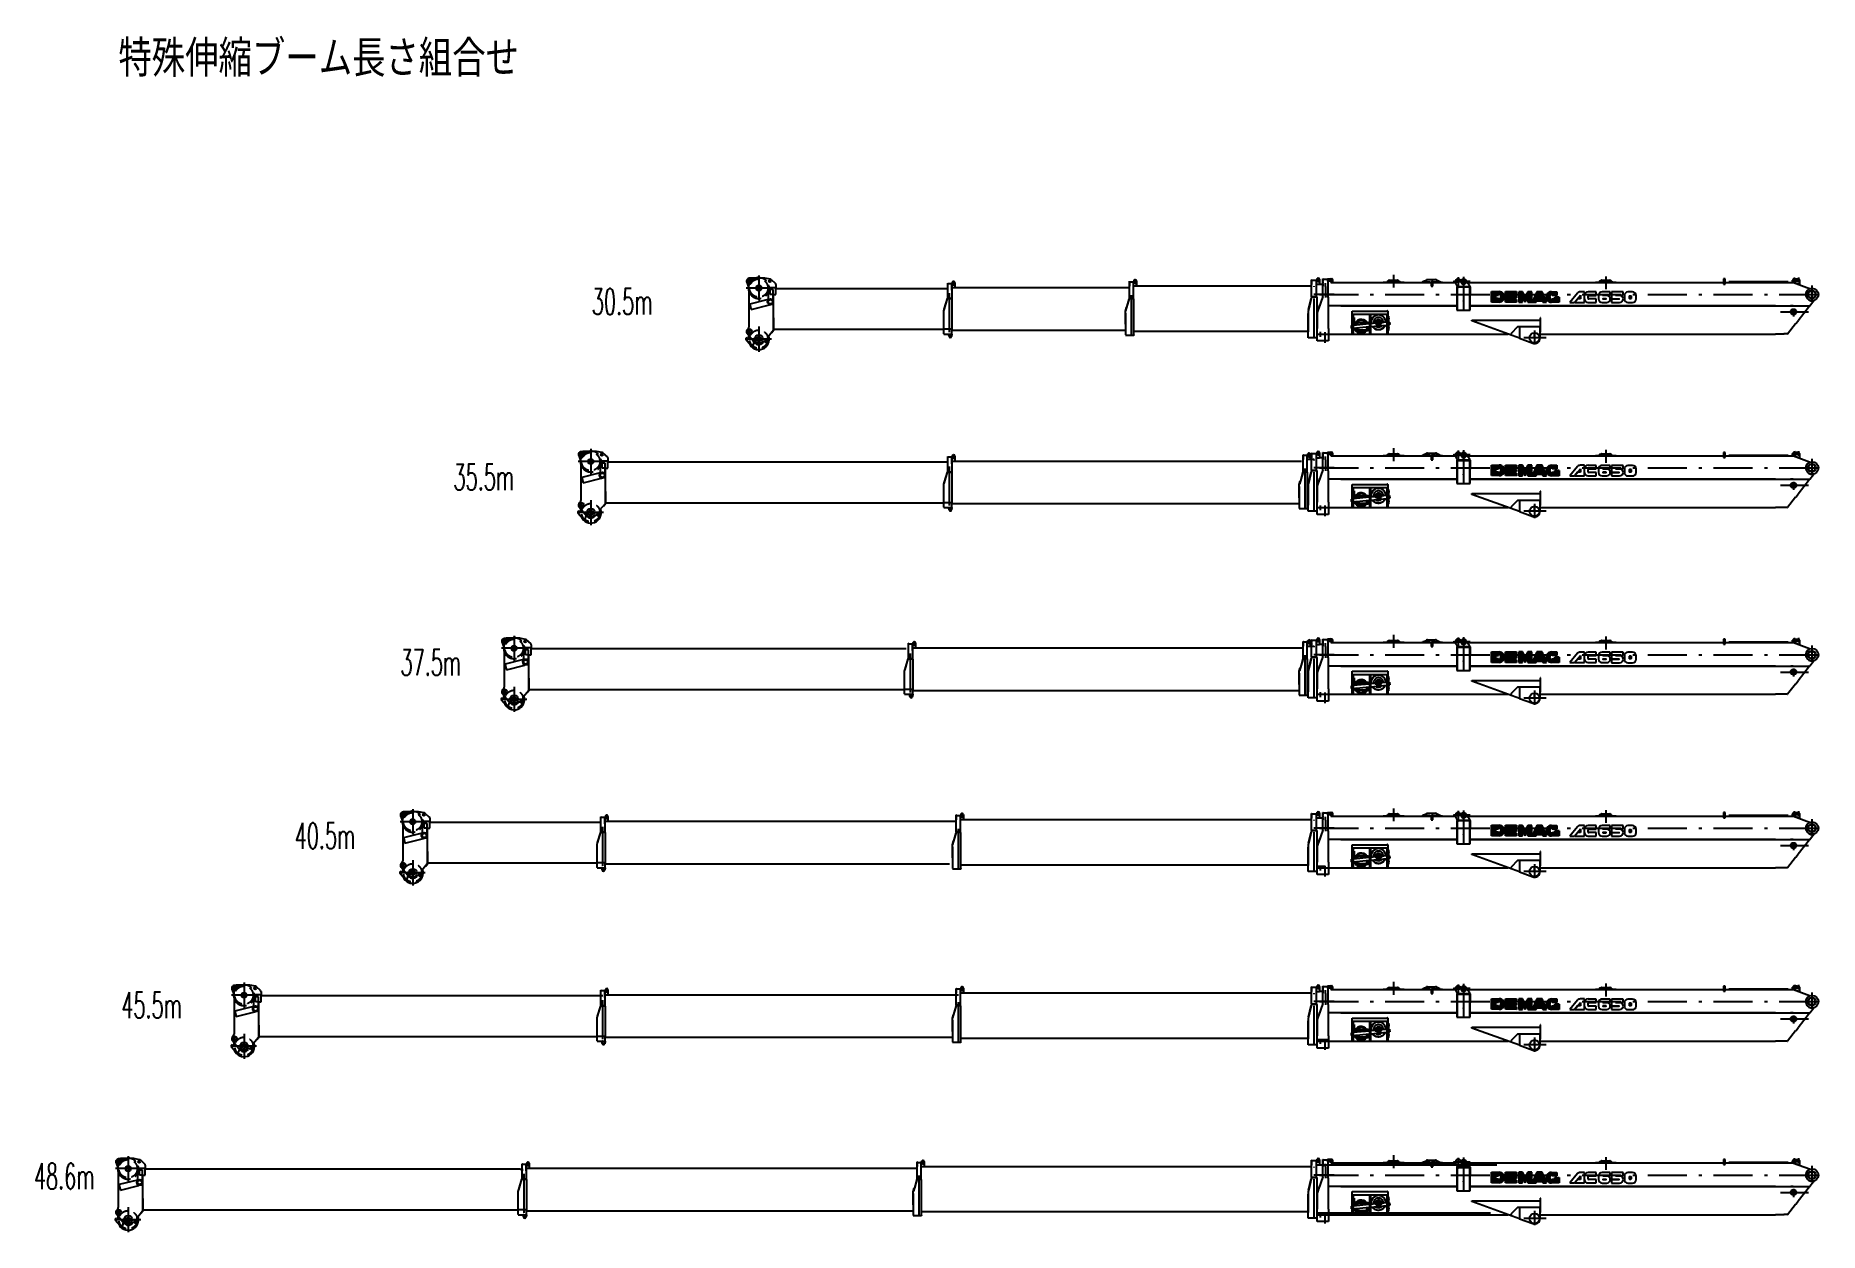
# Model space of a CAD drawing. Extents: x 5492 to 56925, y 6403 to 40896.
import ezdxf
from ezdxf.enums import TextEntityAlignment as Align

# ---------------------------------------------------------------- set-up
doc = ezdxf.new("R2010")
doc.units = 0
doc.header["$LTSCALE"] = 37.5
doc.linetypes.add('CENTER', pattern=[50.5, 30, -9, 2.5, -9])
doc.linetypes.add('HIDDEN', pattern=[12.6, 8.4, -4.2])
for name, color, linetype in [('1', 7, 'CONTINUOUS'), ('11', 7, 'CONTINUOUS'), ('13', 216, 'CONTINUOUS'), ('200', 7, 'CONTINUOUS'), ('31', 7, 'CONTINUOUS'), ('5', 94, 'CONTINUOUS'), ('611', 7, 'CONTINUOUS')]:
    doc.layers.add(name, color=color, linetype=linetype)
doc.styles.get("Standard").update_dxf_attribs({"font": 'txt', "bigfont": 'bigfont'})

msp = doc.modelspace()

# ---------------------------------------------------------------- texts
at = {"layer": '13', "color": 216, "linetype": 'CONTINUOUS'}
for s, height, width, p in [('特殊伸縮ブーム長さ組合せ', 1050, 0.833333, (7880, 39400)), ('30.5m', 750, 0.543478, (21530, 32630)), ('35.5m', 750, 0.543478, (17540, 27570)), ('37.5m', 750, 0.543478, (16010, 22230)), ('40.5m', 750, 0.543478, (12960, 17230)), ('45.5m', 750, 0.543478, (7960, 12350)), ('48.6m', 750, 0.543478, (5440, 7420))]:
    msp.add_text(s, height=height, dxfattribs=dict(at, width=width)).set_placement(p, align=Align.BOTTOM_LEFT)

# ---------------------------------------------------------------- blocks, each defined once
blk = doc.blocks.new('*G1')
at = {"layer": '11', "color": 7, "linetype": 'CONTINUOUS'}
blk.add_arc((51168, 7924), 101, -90, 0.3206, dxfattribs=at)
blk = doc.blocks.new('*G2')
at = {"layer": '11', "color": 7, "linetype": 'CONTINUOUS'}
blk.add_arc((51404, 8024), 101, 90.0009, -179.8462, dxfattribs=at)
blk = doc.blocks.new('*G3')
at = {"layer": '11', "color": 7, "linetype": 'CONTINUOUS'}
blk.add_arc((51489, 7957), 16.9, -90.166, 0, dxfattribs=at)
blk = doc.blocks.new('*G4')
at = {"layer": '11', "color": 7, "linetype": 'CONTINUOUS'}
blk.add_arc((51455, 7990), 16.9, 89.834, 180, dxfattribs=at)
blk = doc.blocks.new('*G5')
at = {"layer": '11', "color": 7, "linetype": 'CONTINUOUS'}
blk.add_arc((51489, 7990), 16.9, 0, 90.166, dxfattribs=at)
blk = doc.blocks.new('*G6')
at = {"layer": '11', "color": 7, "linetype": 'CONTINUOUS'}
blk.add_arc((51540, 7923), 101, -89.9991, 0.1538, dxfattribs=at)
blk = doc.blocks.new('*G7')
at = {"layer": '11', "color": 7, "linetype": 'CONTINUOUS'}
blk.add_arc((50796, 7925), 101, -90.0017, 0.3137, dxfattribs=at)
blk = doc.blocks.new('*G8')
at = {"layer": '11', "color": 7, "linetype": 'CONTINUOUS'}
blk.add_arc((50660, 8026), 101, 89.9991, -179.8462, dxfattribs=at)
blk = doc.blocks.new('*G0')
at = {"layer": '1', "color": 7, "linetype": 'CONTINUOUS'}
for centre, radius, start, end in [((50680, 7925), 2, 90, -90), ((50777, 7925), 2, -90, 90), ((51149, 7924), 2.12, -90, 90)]:
    blk.add_arc(centre, radius, start, end, dxfattribs=at)
at = {"layer": '11', "color": 7, "linetype": 'CONTINUOUS'}
for p, q in [((42607, 8472), (42607, 8501)), ((42607, 8501), (42619, 8501)), ((42607, 8501), (42619, 8501)), ((42607, 7999), (42607, 8501)), ((42607, 8489), (42607, 8433)), ((42607, 8421), (42607, 8365)), ((42607, 8353), (42607, 8297)), ((42619, 8501), (42619, 8492)), ((42619, 8492), (42741, 8492)), ((42627, 8492), (42741, 8492)), ((42741, 8507), (42751, 8507)), ((42741, 8507), (42751, 8507)), ((42741, 8492), (42741, 8507)), ((42749, 8507), (42759, 8507)), ((42749, 8507), (42759, 8507)), ((42751, 8507), (42751, 8472)), ((42751, 8507), (42864, 8507)), ((42751, 8507), (42751, 8002)), ((42759, 8507), (42809, 8507)), ((42844, 8472), (42844, 8402)), ((42844, 8402), (45737, 8402)), ((42889, 8482), (42889, 8402)), ((44350, 8407), (44369, 8412)), ((44350, 8402), (44350, 8407)), ((44950, 8402), (44350, 8402)), ((44369, 8412), (44461, 8412)), ((44461, 8412), (44481, 8432)), ((44461, 8412), (44839, 8412)), ((44473, 8435), (44492, 8435)), ((44473, 8432), (44473, 8435)), ((44473, 8435), (44811, 8435)), ((44811, 8432), (44473, 8432)), ((44497, 8439), (44477, 8439)), ((44477, 8439), (44477, 8437)), ((44477, 8437), (44497, 8437)), ((44477, 8437), (44497, 8437)), ((44477, 8435), (44477, 8437)), ((44497, 8435), (44477, 8435)), ((44481, 8432), (44819, 8432)), ((44492, 8435), (44497, 8435)), ((44497, 8437), (44497, 8439)), ((44497, 8437), (44497, 8435)), ((44506, 8443), (44509, 8454)), ((44522, 8464), (44762, 8464)), ((44774, 8454), (44777, 8443)), ((44787, 8437), (44787, 8439)), ((44787, 8439), (44807, 8439)), ((44807, 8437), (44787, 8437)), ((44807, 8437), (44787, 8437)), ((44787, 8437), (44787, 8435)), ((44787, 8435), (44807, 8435)), ((44787, 8435), (44791, 8435)), ((44791, 8435), (44811, 8435)), ((44807, 8439), (44807, 8437)), ((44807, 8435), (44807, 8437)), ((44811, 8435), (44811, 8432)), ((44819, 8432), (44839, 8412)), ((44839, 8412), (44931, 8412)), ((44931, 8412), (44950, 8407)), ((44950, 8407), (44950, 8402)), ((45463, 8407), (45482, 8412)), ((45463, 8402), (45463, 8407)), ((45737, 8402), (45463, 8402)), ((45482, 8412), (45493, 8412)), ((45493, 8402), (45493, 8418)), ((45593, 8402), (45493, 8402)), ((45499, 8427), (45603, 8476)), ((45693, 8412), (45593, 8412)), ((45593, 8412), (45593, 8402)), ((45624, 8481), (45862, 8481)), ((45693, 8402), (45693, 8412)), ((45737, 8402), (45693, 8402)), ((45735, 8397), (45735, 8291)), ((45735, 8291), (45785, 8291)), ((45775, 8407), (45745, 8407)), ((46063, 8402), (45784, 8402)), ((45784, 8402), (46438, 8402)), ((45793, 8402), (45784, 8402)), ((45785, 8291), (45785, 8397)), ((45893, 8412), (45793, 8412)), ((45793, 8412), (45793, 8402)), ((45883, 8476), (45987, 8427)), ((45893, 8402), (45893, 8412)), ((45993, 8402), (45893, 8402)), ((45993, 8418), (45993, 8402)), ((45993, 8412), (46044, 8412)), ((46044, 8412), (46063, 8407)), ((46063, 8407), (46063, 8402)), ((46438, 8379), (46438, 8438)), ((46473, 8323), (46453, 8343)), ((46472, 8278), (46472, 8270)), ((46848, 8278), (46472, 8278)), ((46848, 8270), (46472, 8270)), ((46472, 8270), (46472, 7602)), ((46472, 8270), (46848, 8270)), ((46480, 8270), (46480, 8278)), ((46480, 8278), (46496, 8278)), ((46496, 8270), (46480, 8270)), ((46480, 8270), (46480, 7602)), ((46496, 8270), (46480, 8270)), ((46488, 8278), (46488, 8287)), ((46502, 8297), (46496, 8297)), ((46496, 8297), (46496, 8237)), ((46496, 8237), (46502, 8237)), ((46502, 8237), (46502, 8297)), ((46502, 8278), (46856, 8278)), ((46856, 8270), (46502, 8270)), ((46856, 8270), (46502, 8270)), ((46542, 8499), (46601, 8466)), ((46737, 8428), (46740, 8428)), ((46745, 8428), (46748, 8428)), ((46764, 8420), (46838, 8321)), ((46778, 8402), (54160, 8402)), ((46848, 8291), (46848, 8278)), ((46848, 8270), (46848, 8278)), ((46848, 7602), (46848, 8270)), ((46848, 8020), (46848, 8270)), ((46848, 8270), (46856, 8270)), ((46856, 8278), (46856, 8270)), ((46856, 7602), (46856, 8270)), ((46856, 8270), (46856, 8020)), ((50471, 8407), (50490, 8412)), ((50471, 8402), (50471, 8407)), ((51071, 8402), (50471, 8402)), ((50490, 8412), (50582, 8412)), ((50582, 8412), (50602, 8432)), ((50582, 8412), (50960, 8412)), ((50594, 8435), (50613, 8435)), ((50594, 8432), (50594, 8435)), ((50594, 8435), (50932, 8435)), ((50932, 8432), (50594, 8432)), ((50618, 8439), (50598, 8439)), ((50598, 8439), (50598, 8437)), ((50598, 8437), (50618, 8437)), ((50598, 8437), (50618, 8437)), ((50598, 8435), (50598, 8437)), ((50618, 8435), (50598, 8435)), ((50602, 8432), (50940, 8432)), ((50613, 8435), (50618, 8435)), ((50618, 8437), (50618, 8439)), ((50618, 8437), (50618, 8435)), ((50627, 8443), (50630, 8454)), ((50643, 8464), (50883, 8464)), ((50895, 8454), (50898, 8443)), ((50908, 8437), (50908, 8439)), ((50908, 8439), (50928, 8439)), ((50928, 8437), (50908, 8437)), ((50928, 8437), (50908, 8437)), ((50908, 8437), (50908, 8435)), ((50908, 8435), (50928, 8435)), ((50908, 8435), (50912, 8435)), ((50912, 8435), (50932, 8435)), ((50928, 8439), (50928, 8437)), ((50928, 8435), (50928, 8437)), ((50932, 8435), (50932, 8432)), ((50940, 8432), (50960, 8412)), ((50960, 8412), (51052, 8412)), ((51052, 8412), (51071, 8407)), ((51071, 8407), (51071, 8402)), ((54210, 8502), (54160, 8502)), ((54160, 8502), (54160, 8354)), ((54160, 8354), (54210, 8354)), ((54210, 8402), (54210, 8502)), ((54210, 8354), (54210, 8402)), ((54210, 8402), (55660, 8402)), ((54316, 8414), (54316, 8402)), ((55460, 8414), (54316, 8414)), ((54316, 8402), (55780, 8402)), ((54656, 8414), (54669, 8414)), ((54669, 8402), (54679, 8402)), ((54680, 8414), (54999, 8414)), ((55160, 8402), (55150, 8402)), ((55160, 8402), (55848, 8402)), ((55864, 8414), (55460, 8414)), ((55660, 8402), (55860, 8402)), ((55780, 8402), (55848, 8402)), ((56030, 8414), (55860, 8414)), ((55860, 8402), (56030, 8402)), ((55860, 8402), (56160, 8402)), ((55860, 8402), (56173, 8402)), ((56030, 8402), (56030, 8414)), ((56173, 8401), (56162, 8434)), ((56173, 8401), (56176, 8400)), ((56351, 8337), (56173, 8401)), ((56176, 8400), (56642, 8230)), ((56225, 8513), (56324, 8503)), ((56351, 8473), (56351, 8337)), ((56635, 8214), (56642, 8230)), ((56642, 8230), (56636, 8213)), ((56642, 8230), (56666, 8225)), ((42517, 7744), (42444, 7535)), ((42607, 7999), (42482, 7644)), ((42609, 8006), (42609, 8006)), ((42609, 8006), (42609, 8006)), ((42609, 8006), (42609, 8006)), ((42768, 7956), (42751, 8002)), ((42768, 7956), (42751, 8002)), ((46480, 7727), (42760, 7727)), ((42768, 7837), (42768, 7956)), ((42768, 7837), (42768, 7956)), ((42768, 7540), (42768, 7837)), ((43132, 7727), (46480, 7727)), ((46848, 8220), (46848, 8214)), ((46856, 8020), (46848, 8020)), ((55660, 7727), (46856, 7727)), ((46856, 7727), (55660, 7727)), ((47470, 7832), (47471, 8137)), ((47691, 7832), (47470, 7832)), ((47471, 8137), (47692, 8137)), ((47595, 7935), (47595, 8033)), ((47595, 8033), (47671, 8033)), ((47671, 7935), (47595, 7935)), ((47878, 7831), (47879, 8136)), ((48196, 7830), (47878, 7831)), ((47879, 8136), (48197, 8135)), ((48197, 8059), (48003, 8059)), ((48003, 8059), (48003, 8011)), ((48003, 8011), (48197, 8011)), ((48197, 7955), (48003, 7955)), ((48003, 7955), (48003, 7907)), ((48003, 7907), (48196, 7907)), ((48196, 7907), (48196, 7830)), ((48197, 8135), (48197, 8059)), ((48197, 8011), (48197, 7955)), ((48259, 8134), (48258, 7830)), ((48258, 7830), (48369, 7830)), ((48370, 8134), (48259, 8134)), ((48369, 7830), (48369, 7968)), ((48369, 7968), (48445, 7830)), ((48446, 7996), (48370, 8134)), ((48445, 7830), (48522, 7968)), ((48522, 8133), (48446, 7996)), ((48522, 7968), (48521, 7829)), ((48521, 7829), (48632, 7829)), ((48633, 8133), (48522, 8133)), ((48632, 7829), (48633, 8133)), ((48778, 8133), (48646, 7829)), ((48646, 7829), (48756, 7829)), ((48756, 7829), (48776, 7870)), ((48776, 7870), (48931, 7870)), ((48930, 8133), (48778, 8133)), ((48854, 8036), (48802, 7925)), ((48802, 7925), (48905, 7925)), ((48905, 7925), (48854, 8036)), ((49061, 7828), (48930, 8133)), ((48931, 7870), (48950, 7828)), ((48950, 7828), (49061, 7828)), ((49420, 7827), (49199, 7827)), ((49200, 8132), (49352, 8131)), ((49297, 8028), (49220, 8028)), ((49220, 7931), (49296, 7931)), ((49296, 7931), (49296, 7979)), ((49296, 7979), (49421, 7979)), ((49352, 8028), (49297, 8028)), ((49352, 8131), (49352, 8028)), ((49421, 7979), (49420, 7827)), ((49956, 8094), (49730, 7826)), ((49730, 7826), (49863, 7826)), ((49863, 7826), (50035, 8030)), ((49953, 7927), (49878, 7838)), ((49878, 7838), (49885, 7826)), ((49885, 7826), (50153, 7825)), ((50035, 7927), (49953, 7927)), ((50153, 8129), (50034, 8129)), ((50035, 8030), (50035, 7927)), ((50153, 7825), (50153, 8129)), ((50254, 7825), (50491, 7825)), ((50492, 8128), (50255, 8128)), ((50255, 7945), (50255, 8008)), ((50275, 8028), (50492, 8028)), ((50491, 7925), (50275, 7925)), ((50491, 7825), (50491, 7925)), ((50492, 8028), (50492, 8128)), ((50559, 8026), (50559, 7925)), ((50660, 7824), (50795, 7824)), ((50898, 8127), (50661, 8127)), ((50796, 8026), (50678, 8026)), ((50678, 8026), (50678, 8026)), ((50777, 7927), (50679, 7927)), ((50680, 7923), (50776, 7923)), ((50682, 8031), (50897, 8031)), ((50897, 8031), (50898, 8127)), ((51269, 8126), (50931, 8127)), ((50931, 8127), (50931, 7926)), ((50931, 7926), (51149, 7926)), ((50931, 7922), (50931, 7823)), ((51149, 7922), (50931, 7922)), ((50931, 7823), (51167, 7823)), ((51050, 8025), (51050, 8030)), ((51050, 8030), (51269, 8030)), ((51168, 8025), (51050, 8025)), ((51269, 8030), (51269, 8126)), ((51303, 8024), (51303, 7923)), ((51404, 7822), (51539, 7822)), ((51540, 8125), (51405, 8125)), ((51438, 7991), (51438, 7957)), ((51489, 8007), (51455, 8007)), ((51455, 7940), (51489, 7940)), ((51506, 7957), (51506, 7990)), ((51641, 7923), (51641, 8024)), ((55660, 7727), (56097, 7727)), ((56107, 7727), (56097, 7729)), ((56107, 7727), (56634, 7727)), ((56107, 7726), (56107, 7726)), ((56107, 7726), (56633, 7726)), ((56643, 7719), (56311, 7299)), ((56634, 7727), (56642, 7737)), ((56637, 8213), (56635, 8214)), ((56666, 8225), (56637, 8213)), ((56651, 7729), (56643, 7719)), ((56651, 7729), (56759, 7866)), ((56759, 7866), (56749, 7873)), ((56753, 7876), (56751, 7872)), ((56751, 7872), (56759, 7866)), ((56773, 7881), (56753, 7876)), ((56759, 7866), (56773, 7881)), ((42444, 7535), (42444, 7070)), ((42768, 7540), (42768, 7651)), ((42768, 7530), (42768, 7540)), ((42768, 7070), (42768, 7530)), ((43455, 7429), (43445, 7429)), ((43445, 7429), (43445, 7379)), ((43445, 7379), (43455, 7379)), ((43451, 7476), (43451, 7576)), ((43451, 7573), (43451, 7576)), ((43451, 7576), (43465, 7576)), ((43451, 6935), (43451, 7526)), ((44483, 7476), (43451, 7476)), ((43455, 7379), (43455, 7429)), ((43465, 7576), (44483, 7576)), ((43479, 7476), (43479, 6935)), ((43479, 7390), (43509, 7390)), ((43509, 7386), (43479, 7386)), ((43953, 7206), (43479, 7161)), ((43480, 7386), (43512, 7386)), ((43509, 7390), (43509, 7386)), ((43512, 7386), (43512, 7164)), ((43592, 7244), (43597, 7247)), ((43592, 7238), (43592, 7244)), ((43597, 7235), (43592, 7238)), ((43597, 7247), (43602, 7244)), ((43602, 7238), (43597, 7235)), ((43602, 7244), (43602, 7238)), ((43606, 7222), (43606, 7173)), ((43886, 7232), (43616, 7232)), ((43695, 7244), (43700, 7247)), ((43695, 7244), (43700, 7247)), ((43695, 7238), (43695, 7244)), ((43695, 7238), (43695, 7244)), ((43700, 7235), (43695, 7238)), ((43700, 7235), (43695, 7238)), ((43700, 7247), (43705, 7244)), ((43700, 7247), (43705, 7244)), ((43705, 7238), (43700, 7235)), ((43705, 7238), (43700, 7235)), ((43705, 7244), (43705, 7238)), ((43705, 7244), (43705, 7238)), ((43798, 7244), (43803, 7247)), ((43798, 7244), (43803, 7247)), ((43798, 7238), (43798, 7244)), ((43798, 7238), (43798, 7244)), ((43803, 7235), (43798, 7238)), ((43803, 7235), (43798, 7238)), ((43803, 7247), (43808, 7244)), ((43803, 7247), (43808, 7244)), ((43808, 7238), (43803, 7235)), ((43808, 7238), (43803, 7235)), ((43808, 7244), (43808, 7238)), ((43808, 7244), (43808, 7238)), ((43896, 7201), (43896, 7222)), ((43900, 7244), (43905, 7247)), ((43900, 7238), (43900, 7244)), ((43905, 7235), (43900, 7238)), ((43905, 7247), (43910, 7244)), ((43910, 7238), (43905, 7235)), ((43910, 7244), (43910, 7238)), ((43953, 7476), (43953, 6935)), ((43981, 7476), (43981, 6935)), ((44142, 7224), (43981, 7209)), ((44135, 7306), (44177, 7310)), ((44146, 7186), (44135, 7306)), ((44177, 7310), (44183, 7250)), ((44235, 7233), (44194, 7229)), ((44237, 7315), (44279, 7319)), ((44242, 7256), (44237, 7315)), ((44279, 7319), (44290, 7200)), ((44455, 7254), (44287, 7238)), ((44455, 7476), (44455, 6935)), ((44462, 7581), (44462, 7577)), ((44462, 7577), (44477, 7577)), ((44463, 7576), (44463, 7577)), ((44476, 7576), (44463, 7576)), ((44475, 7582), (44464, 7582)), ((44465, 7581), (44465, 7577)), ((44474, 7581), (44474, 7577)), ((44476, 7577), (44476, 7576)), ((44477, 7577), (44477, 7581)), ((44483, 7576), (44483, 7573)), ((44483, 7573), (44483, 7476)), ((44483, 7526), (44483, 6935)), ((44483, 7390), (44513, 7390)), ((44516, 7386), (44483, 7386)), ((44513, 7386), (44483, 7386)), ((44525, 7261), (44483, 7257)), ((44497, 7379), (44497, 7429)), ((44497, 7429), (44507, 7429)), ((44507, 7379), (44497, 7379)), ((44507, 7429), (44507, 7379)), ((44513, 7390), (44513, 7386)), ((44516, 7260), (44516, 7386)), ((44525, 7261), (44516, 7260)), ((44533, 7181), (44525, 7261)), ((44533, 7185), (44526, 7257)), ((44526, 7257), (44530, 7257)), ((44530, 7257), (44537, 7185)), ((46472, 7602), (46848, 7602)), ((46480, 7602), (46856, 7602)), ((46905, 7291), (46905, 7312)), ((46905, 7312), (48875, 7312)), ((48275, 6793), (46905, 7291)), ((48875, 7383), (48875, 7005)), ((48883, 7383), (48875, 7383)), ((48875, 7312), (48875, 7118)), ((48883, 7027), (48883, 7383)), ((56010, 6921), (56243, 7216)), ((56243, 7216), (56245, 7215)), ((56245, 7215), (56311, 7299)), ((42444, 6713), (42444, 7070)), ((42760, 6713), (42444, 6713)), ((42452, 6911), (43122, 6911)), ((42768, 6713), (42452, 6713)), ((42768, 7070), (42768, 6713)), ((43122, 6911), (46103, 6911)), ((43434, 7152), (43437, 7157)), ((43438, 7153), (43434, 7152)), ((43440, 7081), (43434, 7152)), ((43434, 7152), (43438, 7152)), ((43451, 7158), (43437, 7157)), ((43437, 7157), (43445, 7077)), ((43437, 7157), (43438, 7153)), ((43444, 7081), (43440, 7081)), ((43445, 7077), (43440, 7081)), ((43440, 7081), (43444, 7081)), ((43444, 7081), (43445, 7077)), ((43445, 7077), (43451, 7077)), ((43455, 7065), (43445, 7065)), ((43445, 7065), (43445, 7015)), ((43445, 7015), (43455, 7015)), ((43455, 7015), (43455, 7065)), ((43588, 7185), (43469, 7175)), ((43469, 7175), (43469, 7160)), ((43479, 7081), (43953, 7126)), ((43512, 7065), (43479, 7065)), ((43512, 7084), (43512, 7065)), ((43555, 7088), (43588, 7085)), ((43592, 7030), (43597, 7033)), ((43592, 7024), (43592, 7030)), ((43597, 7021), (43592, 7024)), ((43597, 7033), (43602, 7030)), ((43602, 7024), (43597, 7021)), ((43602, 7030), (43602, 7024)), ((43606, 7093), (43606, 7046)), ((43616, 7036), (43886, 7036)), ((43695, 7030), (43700, 7033)), ((43695, 7024), (43695, 7030)), ((43700, 7021), (43695, 7024)), ((43700, 7033), (43705, 7030)), ((43705, 7024), (43700, 7021)), ((43705, 7030), (43705, 7024)), ((43798, 7030), (43803, 7033)), ((43798, 7024), (43798, 7030)), ((43803, 7021), (43798, 7024)), ((43803, 7033), (43808, 7030)), ((43808, 7024), (43803, 7021)), ((43808, 7030), (43808, 7024)), ((43896, 7046), (43896, 7120)), ((43900, 7030), (43905, 7033)), ((43900, 7024), (43900, 7030)), ((43905, 7021), (43900, 7024)), ((43905, 7033), (43910, 7030)), ((43910, 7024), (43905, 7021)), ((43910, 7030), (43910, 7024)), ((43981, 7128), (44455, 7174)), ((44173, 7189), (44146, 7186)), ((44206, 7162), (44173, 7189)), ((44236, 7165), (44206, 7162)), ((44263, 7197), (44236, 7165)), ((44290, 7200), (44263, 7197)), ((44533, 7181), (44483, 7176)), ((44483, 7065), (44516, 7065)), ((44497, 7015), (44497, 7065)), ((44497, 7065), (44507, 7065)), ((44507, 7015), (44497, 7015)), ((44507, 7065), (44507, 7015)), ((44516, 7179), (44533, 7181)), ((44516, 7065), (44516, 7179)), ((44537, 7185), (44533, 7185)), ((46219, 6911), (47950, 6911)), ((48039, 6932), (48024, 6891)), ((48225, 7118), (48039, 6932)), ((48273, 7118), (48225, 7118)), ((48275, 7118), (48275, 6793)), ((48875, 7118), (48275, 7118)), ((48875, 7118), (48275, 7118)), ((48275, 7118), (48275, 6793)), ((48275, 6793), (48660, 6653)), ((48875, 6803), (48875, 7118)), ((48875, 6911), (55660, 6911)), ((48883, 6992), (48883, 7027)), ((55912, 6911), (55660, 6911)), ((55960, 6914), (55900, 6914)), ((55992, 6914), (55922, 6914)), ((56000, 6914), (55992, 6914)), ((56000, 6914), (56008, 6917)), ((56008, 6917), (56010, 6921))]:
    blk.add_line(p, q, dxfattribs=at)
at = {"layer": '11', "color": 7, "linetype": 'CENTER'}
for p, q in [((42688, 8287), (42688, 8382)), ((42688, 8287), (42688, 7965)), ((42753, 8460), (42864, 8460)), ((42864, 8460), (42753, 8460)), ((42778, 8460), (42834, 8460)), ((42808, 8513), (42808, 8417)), ((42808, 8490), (42808, 8425)), ((44650, 8623), (44650, 8252)), ((45730, 8379), (45801, 8379)), ((45760, 8287), (45760, 8417)), ((45763, 8490), (45763, 8398)), ((46371, 8428), (46787, 8428)), ((46857, 8428), (46386, 8428)), ((46508, 8551), (46508, 8284)), ((46668, 8563), (46668, 7590)), ((46668, 8558), (46668, 8254)), ((50771, 8573), (50771, 8202)), ((56120, 8448), (56379, 8448)), ((56225, 8488), (56225, 8411)), ((56279, 8473), (56367, 8473)), ((56321, 8541), (56321, 8401)), ((56710, 8315), (56710, 7847)), ((42936, 8053), (42353, 8053)), ((42515, 8053), (56925, 8053)), ((42931, 8053), (43180, 8053)), ((46668, 7859), (46668, 7873)), ((56499, 8053), (56922, 8053)), ((43463, 7410), (43431, 7410)), ((44489, 7410), (44521, 7410)), ((55810, 7553), (56610, 7553)), ((56182, 7653), (56182, 7420)), ((42531, 6975), (42531, 6832)), ((42671, 6968), (42671, 6659)), ((43468, 7040), (43435, 7040)), ((44484, 7040), (44517, 7040)), ((48024, 6891), (48022, 6885)), ((48908, 6803), (48408, 6803)), ((48715, 7018), (48715, 6609)), ((48715, 6803), (48715, 6933)), ((49045, 6803), (48715, 6803))]:
    blk.add_line(p, q, dxfattribs=at)
at = {"layer": '11', "color": 7, "linetype": 'HIDDEN'}
for p, q in [((45735, 8397), (45735, 8333)), ((45735, 8333), (45785, 8333)), ((45775, 8407), (45745, 8407)), ((45785, 8333), (45785, 8397)), ((54210, 8502), (54160, 8502)), ((54160, 8502), (54160, 8492)), ((54160, 8492), (54210, 8492)), ((54210, 8492), (54210, 8502)), ((46856, 8153), (46848, 8153)), ((56170, 7727), (56109, 7727)), ((56109, 7727), (56634, 7727)), ((56634, 7727), (56634, 7737)), ((46103, 6911), (46219, 6911)), ((48875, 7027), (48875, 7005)), ((48875, 6992), (48875, 6970))]:
    blk.add_line(p, q, dxfattribs=at)
at = {"layer": '11', "color": 7, "linetype": 'CONTINUOUS'}
for centre, radius in [((42808, 8460), 22.5), ((42808, 8460), 15), ((42864, 8482), 17.5), ((42864, 8482), 12.7), ((45760, 8379), 13), ((46508, 8428), 30), ((46668, 8428), 75), ((46668, 8428), 40), ((56225, 8448), 30), ((56321, 8473), 22.3), ((56321, 8473), 22.3), ((56321, 8473), 15), ((56720, 8053), 180), ((56710, 8053), 115), ((56710, 8053), 105), ((43597, 7241), 5), ((43700, 7241), 5), ((43700, 7241), 5), ((43803, 7241), 5), ((43803, 7241), 5), ((43905, 7241), 5), ((44164, 7293), 5.22), ((44164, 7293), 4), ((44173, 7205), 5.22), ((44173, 7205), 4), ((44252, 7301), 5.22), ((44252, 7301), 4), ((44261, 7213), 5.22), ((44261, 7213), 4), ((56182, 7553), 80), ((56182, 7553), 40), ((43597, 7027), 5), ((43700, 7027), 5), ((43803, 7027), 5), ((43905, 7027), 5), ((48715, 6803), 145)]:
    blk.add_circle(centre, radius, dxfattribs=at)
for centre, radius, start, end in [((42809, 8472), 35, 0, 90), ((42864, 8482), 25, 0, 90.0122), ((44497, 8445), 10, -90, -13.0964), ((44522, 8451), 13, 90, 166.9605), ((44762, 8451), 13, 13.0592, 89.9835), ((44787, 8445), 10, -166.9624, -89.9997), ((45503, 8418), 10, 115.4179, 179.9984), ((45624, 8431), 50, 90, 115.3971), ((45745, 8397), 10, 90, 179.9956), ((45775, 8397), 10, 0, 90.0044), ((45862, 8431), 50, 64.6024, 90.0043), ((45983, 8418), 10, 0, 64.5883), ((46508, 8438), 70, 60.5353, -179.9985), ((46488, 8379), 50, 180, -135.0012), ((46438, 8287), 50, 0, 45.0144), ((46668, 8428), 77, 150.5321, -0.0008), ((46748, 8408), 20, 36.8743, 90.0097), ((46798, 8291), 50, 0, 36.8582), ((50618, 8445), 10, -90, -13.0571), ((50643, 8451), 13, 90, 166.959), ((50883, 8451), 13, 13.0761, 90.0071), ((50908, 8445), 10, -166.9454, -89.9997), ((56218, 8454), 60, 83.9249, -160.4813), ((56321, 8473), 30, 0, 83.5024), ((47692, 7984), 152, -90.1535, 89.8471), ((49200, 7980), 152, 89.8453, -90.1535), ((50033, 8029), 101, 89.4414, 139.8553), ((50255, 8027), 102, 90, -180), ((50254, 7926), 101, 180, -90), ((50275, 8008), 20, 90, 180), ((50275, 7945), 20, 180, -90), ((50660, 7925), 101, 179.8462, -89.9991), ((50682, 8026), 4.23, 90, -179.7109), ((50796, 7925), 101, -0.3137, 90.0017), ((51168, 7924), 101, -0.3206, 90), ((51404, 7923), 101, 179.8462, -90.0009), ((51455, 7957), 16.9, 180, -89.834), ((51540, 8024), 101, -0.1555, 89.9974), ((56720, 8053), 182, 118.7208, -80.7923), ((43716, 7135), 177, 90, 169.6429), ((43616, 7222), 10, 90, -179.9738), ((43716, 7135), 177, 21.2529, 90.0037), ((43886, 7222), 10, 0, 90.0087), ((44212, 7253), 210, 101.27, -168.7315), ((44212, 7253), 140, 140.4455, -165.5099), ((44212, 7253), 140, 50.4457, 140.4465), ((44212, 7253), 210, 11.2725, 101.2723), ((44212, 7253), 62.5, 66.7607, 124.1403), ((44212, 7253), 50, 58.5789, 132.3235), ((44212, 7253), 30, -174.5537, 5.3761), ((44212, 7253), 140, -3.6021, 50.4472), ((44202, 7251), 221, 0, 11.2704), ((44464, 7580), 1.88, 35.8365, 144.0899), ((44469, 7571), 11.3, 68.6098, 111.4066), ((44475, 7580), 1.88, 35.9393, 143.9872), ((43465, 6935), 14, 180, 0), ((43716, 7135), 178, -164.2804, -90.0006), ((43616, 7046), 10, 180, -89.9257), ((43716, 7135), 177, -90, -4.8265), ((43886, 7046), 10, -90, 0.0262), ((43967, 6935), 14, 180, 0), ((44212, 7253), 210, -145.4908, -78.7264), ((44212, 7253), 140, -127.7783, -41.327), ((44212, 7253), 210, -78.7289, -23.6208), ((44469, 6935), 14, 180, 0), ((48715, 6803), 160, -109.998, 0.0018), ((48848, 6992), 35, -39.5191, -0.001)]:
    blk.add_arc(centre, radius, start, end, dxfattribs=at)
at = {"layer": '11', "color": 7, "linetype": 'HIDDEN'}
for centre, start, end in [((45745, 8397), 90, 179.9956), ((45775, 8397), 0, 90.0044)]:
    blk.add_arc(centre, 10, start, end, dxfattribs=at)
at = {"layer": '31', "color": 7, "linetype": 'CONTINUOUS'}
for p, q in [((43588, 7245), (43588, 7171)), ((43909, 7250), (43593, 7250)), ((43914, 7202), (43914, 7245)), ((43588, 7091), (43588, 7023)), ((43593, 7018), (43909, 7018)), ((43914, 7023), (43914, 7122)), ((43914, 7085), (43963, 7095)), ((43963, 7095), (43963, 7127))]:
    blk.add_line(p, q, dxfattribs=at)
for centre, radius, start, end in [((43716, 7135), 200, 35.1004, 167.1832), ((43593, 7245), 5, 90, -179.965), ((43909, 7245), 5, 0, 89.8951), ((44212, 7253), 215, 140.4445, -168.6782), ((44212, 7253), 215, 50.4469, 140.4475), ((44213, 7253), 75, 170.6077, -159.7094), ((44212, 7253), 75, 58.58, 132.3147), ((44212, 7253), 75, -9.4099, 20.2939), ((44212, 7253), 215, -0.4294, 50.4451), ((43716, 7135), 200, -165.4463, -35.8029), ((43593, 7023), 5, 180, -89.8863), ((43909, 7023), 5, -90, -0.0262), ((44212, 7253), 215, -146.2285, -129.5517), ((44212, 7253), 215, -129.5527, -39.5527), ((44213, 7253), 215, -39.5576, -22.8777)]:
    blk.add_arc(centre, radius, start, end, dxfattribs=at)
at = {"layer": '5', "color": 94, "linetype": 'CONTINUOUS'}
for p, q in [((47809, 8081), (47470, 8082)), ((47830, 8048), (47470, 8049)), ((47595, 8015), (47470, 8016)), ((47470, 7983), (47595, 7983)), ((47470, 7950), (47595, 7950)), ((47828, 7916), (47470, 7917)), ((47806, 7883), (47470, 7884)), ((47765, 7850), (47470, 7851)), ((47771, 8114), (47471, 8115)), ((47705, 7950), (47840, 7949)), ((47841, 8015), (47708, 8015)), ((47719, 7983), (47844, 7982)), ((48003, 8047), (47878, 8047)), ((48003, 8014), (47878, 8014)), ((48197, 7981), (47878, 7982)), ((48003, 7949), (47878, 7949)), ((48003, 7916), (47878, 7916)), ((48196, 7882), (47878, 7883)), ((48196, 7849), (47878, 7850)), ((48197, 8113), (47879, 8114)), ((48197, 8080), (47879, 8081)), ((48369, 7881), (48258, 7882)), ((48369, 7848), (48258, 7849)), ((48382, 8112), (48259, 8113)), ((48400, 8079), (48259, 8080)), ((48418, 8046), (48259, 8047)), ((48436, 8013), (48259, 8014)), ((48632, 7980), (48259, 7981)), ((48369, 7947), (48259, 7948)), ((48369, 7914), (48259, 7915)), ((48510, 7947), (48381, 7947)), ((48492, 7914), (48399, 7914)), ((48474, 7881), (48417, 7881)), ((48456, 7848), (48435, 7848)), ((48632, 8013), (48455, 8013)), ((48632, 8046), (48474, 8046)), ((48633, 8079), (48492, 8079)), ((48633, 8112), (48510, 8112)), ((48632, 7914), (48521, 7914)), ((48632, 7881), (48521, 7881)), ((48632, 7848), (48521, 7848)), ((48632, 7947), (48522, 7947)), ((48765, 7848), (48654, 7848)), ((49039, 7880), (48668, 7881)), ((49024, 7913), (48683, 7914)), ((48697, 7947), (48812, 7947)), ((48711, 7980), (48827, 7980)), ((48726, 8012), (48843, 8012)), ((48968, 8045), (48740, 8045)), ((48954, 8078), (48754, 8078)), ((48940, 8111), (48768, 8111)), ((48865, 8012), (48982, 8012)), ((48880, 7980), (48996, 7979)), ((48895, 7947), (49010, 7946)), ((49053, 7847), (48941, 7847)), ((49172, 7978), (49047, 7979)), ((49184, 8011), (49051, 8011)), ((49186, 7945), (49051, 7946)), ((49352, 8044), (49062, 8044)), ((49421, 7912), (49063, 7913)), ((49352, 8077), (49083, 8077)), ((49421, 7879), (49085, 7880)), ((49352, 8110), (49121, 8110)), ((49421, 7846), (49126, 7847)), ((49421, 7978), (49296, 7978)), ((49421, 7945), (49296, 7945))]:
    blk.add_line(p, q, dxfattribs=at)
at = {"layer": '611', "color": 7, "linetype": 'CONTINUOUS'}
for p, q in [((42751, 8439), (42751, 8482)), ((44479, 8439), (44479, 8448)), ((44495, 8439), (44479, 8439)), ((44480, 8449), (44494, 8449)), ((44495, 8448), (44495, 8439)), ((44789, 8448), (44789, 8439)), ((44789, 8439), (44805, 8439)), ((44804, 8449), (44790, 8449)), ((44805, 8439), (44805, 8448)), ((50600, 8439), (50600, 8448)), ((50616, 8439), (50600, 8439)), ((50601, 8449), (50615, 8449)), ((50616, 8448), (50616, 8439)), ((50910, 8448), (50910, 8439)), ((50910, 8439), (50926, 8439)), ((50925, 8449), (50911, 8449)), ((50926, 8439), (50926, 8448)), ((55405, 8402), (55460, 8402)), ((43513, 7371), (43512, 7371)), ((43512, 7349), (43513, 7349)), ((43513, 7349), (43513, 7371)), ((44516, 7349), (44517, 7349)), ((44517, 7349), (44517, 7371)), ((44517, 7371), (44517, 7371)), ((44516, 7079), (44517, 7079)), ((44517, 7079), (44517, 7101)), ((44517, 7101), (44517, 7101))]:
    blk.add_line(p, q, dxfattribs=at)
for centre, start, end in [((44804, 8448), 0, 90.0437), ((50601, 8448), 90, -179.9127)]:
    blk.add_arc(centre, 1, start, end, dxfattribs=at)
at = {"layer": '11', "color": 7, "linetype": 'CONTINUOUS'}
for name in ['*G8', '*G7', '*G1', '*G2', '*G4', '*G5', '*G3', '*G6']:
    blk.add_blockref(name, (0, 0), dxfattribs=at)
blk = doc.blocks.new('*G10')
at = {"layer": '11', "color": 7, "linetype": 'CONTINUOUS'}
blk.add_arc((51168, 12924), 101, -90, 0.3206, dxfattribs=at)
blk = doc.blocks.new('*G11')
at = {"layer": '11', "color": 7, "linetype": 'CONTINUOUS'}
blk.add_arc((51404, 13024), 101, 90.0009, -179.8462, dxfattribs=at)
blk = doc.blocks.new('*G12')
at = {"layer": '11', "color": 7, "linetype": 'CONTINUOUS'}
blk.add_arc((51489, 12957), 16.9, -90.166, 0, dxfattribs=at)
blk = doc.blocks.new('*G13')
at = {"layer": '11', "color": 7, "linetype": 'CONTINUOUS'}
blk.add_arc((51455, 12990), 16.9, 89.834, 180, dxfattribs=at)
blk = doc.blocks.new('*G14')
at = {"layer": '11', "color": 7, "linetype": 'CONTINUOUS'}
blk.add_arc((51489, 12990), 16.9, 0, 90.166, dxfattribs=at)
blk = doc.blocks.new('*G15')
at = {"layer": '11', "color": 7, "linetype": 'CONTINUOUS'}
blk.add_arc((51540, 12923), 101, -89.9991, 0.1538, dxfattribs=at)
blk = doc.blocks.new('*G16')
at = {"layer": '11', "color": 7, "linetype": 'CONTINUOUS'}
blk.add_arc((50796, 12925), 101, -90.0017, 0.3137, dxfattribs=at)
blk = doc.blocks.new('*G17')
at = {"layer": '11', "color": 7, "linetype": 'CONTINUOUS'}
blk.add_arc((50660, 13026), 101, 89.9991, -179.8462, dxfattribs=at)
blk = doc.blocks.new('*G9')
at = {"layer": '1', "color": 7, "linetype": 'CONTINUOUS'}
for centre, radius, start, end in [((50680, 12925), 2, 90, -90), ((50777, 12925), 2, -90, 90), ((51149, 12924), 2.12, -90, 90)]:
    blk.add_arc(centre, radius, start, end, dxfattribs=at)
at = {"layer": '11', "color": 7, "linetype": 'CONTINUOUS'}
for p, q in [((42607, 13472), (42607, 13501)), ((42607, 13501), (42619, 13501)), ((42607, 13501), (42619, 13501)), ((42607, 12999), (42607, 13501)), ((42607, 13489), (42607, 13433)), ((42607, 13421), (42607, 13365)), ((42619, 13501), (42619, 13492)), ((42619, 13492), (42741, 13492)), ((42627, 13492), (42741, 13492)), ((42741, 13507), (42751, 13507)), ((42741, 13507), (42751, 13507)), ((42741, 13492), (42741, 13507)), ((42749, 13507), (42759, 13507)), ((42749, 13507), (42759, 13507)), ((42751, 13507), (42751, 13472)), ((42751, 13507), (42864, 13507)), ((42751, 13507), (42751, 13002)), ((42759, 13507), (42809, 13507)), ((42844, 13472), (42844, 13402)), ((42844, 13402), (45737, 13402)), ((42889, 13482), (42889, 13402)), ((44350, 13407), (44369, 13412)), ((44350, 13402), (44350, 13407)), ((44950, 13402), (44350, 13402)), ((44369, 13412), (44461, 13412)), ((44461, 13412), (44481, 13432)), ((44461, 13412), (44839, 13412)), ((44473, 13435), (44492, 13435)), ((44473, 13432), (44473, 13435)), ((44473, 13435), (44811, 13435)), ((44811, 13432), (44473, 13432)), ((44497, 13439), (44477, 13439)), ((44477, 13439), (44477, 13437)), ((44477, 13437), (44497, 13437)), ((44477, 13437), (44497, 13437)), ((44477, 13435), (44477, 13437)), ((44497, 13435), (44477, 13435)), ((44481, 13432), (44819, 13432)), ((44492, 13435), (44497, 13435)), ((44497, 13437), (44497, 13439)), ((44497, 13437), (44497, 13435)), ((44506, 13443), (44509, 13454)), ((44522, 13464), (44762, 13464)), ((44774, 13454), (44777, 13443)), ((44787, 13437), (44787, 13439)), ((44787, 13439), (44807, 13439)), ((44807, 13437), (44787, 13437)), ((44807, 13437), (44787, 13437)), ((44787, 13437), (44787, 13435)), ((44787, 13435), (44807, 13435)), ((44787, 13435), (44791, 13435)), ((44791, 13435), (44811, 13435)), ((44807, 13439), (44807, 13437)), ((44807, 13435), (44807, 13437)), ((44811, 13435), (44811, 13432)), ((44819, 13432), (44839, 13412)), ((44839, 13412), (44931, 13412)), ((44931, 13412), (44950, 13407)), ((44950, 13407), (44950, 13402)), ((45463, 13407), (45482, 13412)), ((45463, 13402), (45463, 13407)), ((45737, 13402), (45463, 13402)), ((45482, 13412), (45493, 13412)), ((45493, 13402), (45493, 13418)), ((45593, 13402), (45493, 13402)), ((45499, 13427), (45603, 13476)), ((45693, 13412), (45593, 13412)), ((45593, 13412), (45593, 13402)), ((45624, 13481), (45862, 13481)), ((45693, 13402), (45693, 13412)), ((45737, 13402), (45693, 13402)), ((45735, 13397), (45735, 13291)), ((45775, 13407), (45745, 13407)), ((46063, 13402), (45784, 13402)), ((45784, 13402), (46438, 13402)), ((45793, 13402), (45784, 13402)), ((45785, 13291), (45785, 13397)), ((45893, 13412), (45793, 13412)), ((45793, 13412), (45793, 13402)), ((45883, 13476), (45987, 13427)), ((45893, 13402), (45893, 13412)), ((45993, 13402), (45893, 13402)), ((45993, 13418), (45993, 13402)), ((45993, 13412), (46044, 13412)), ((46044, 13412), (46063, 13407)), ((46063, 13407), (46063, 13402)), ((46438, 13379), (46438, 13438)), ((46542, 13499), (46601, 13466)), ((46737, 13428), (46740, 13428)), ((46745, 13428), (46748, 13428)), ((46764, 13420), (46838, 13321)), ((46778, 13402), (54160, 13402)), ((50471, 13407), (50490, 13412)), ((50471, 13402), (50471, 13407)), ((51071, 13402), (50471, 13402)), ((50490, 13412), (50582, 13412)), ((50582, 13412), (50602, 13432)), ((50582, 13412), (50960, 13412)), ((50594, 13435), (50613, 13435)), ((50594, 13432), (50594, 13435)), ((50594, 13435), (50932, 13435)), ((50932, 13432), (50594, 13432)), ((50618, 13439), (50598, 13439)), ((50598, 13439), (50598, 13437)), ((50598, 13437), (50618, 13437)), ((50598, 13437), (50618, 13437)), ((50598, 13435), (50598, 13437)), ((50618, 13435), (50598, 13435)), ((50602, 13432), (50940, 13432)), ((50613, 13435), (50618, 13435)), ((50618, 13437), (50618, 13439)), ((50618, 13437), (50618, 13435)), ((50627, 13443), (50630, 13454)), ((50643, 13464), (50883, 13464)), ((50895, 13454), (50898, 13443)), ((50908, 13437), (50908, 13439)), ((50908, 13439), (50928, 13439)), ((50928, 13437), (50908, 13437)), ((50928, 13437), (50908, 13437)), ((50908, 13437), (50908, 13435)), ((50908, 13435), (50928, 13435)), ((50908, 13435), (50912, 13435)), ((50912, 13435), (50932, 13435)), ((50928, 13439), (50928, 13437)), ((50928, 13435), (50928, 13437)), ((50932, 13435), (50932, 13432)), ((50940, 13432), (50960, 13412)), ((50960, 13412), (51052, 13412)), ((51052, 13412), (51071, 13407)), ((51071, 13407), (51071, 13402)), ((54210, 13502), (54160, 13502)), ((54160, 13502), (54160, 13354)), ((54210, 13402), (54210, 13502)), ((54210, 13354), (54210, 13402)), ((54210, 13402), (55660, 13402)), ((54316, 13414), (54316, 13402)), ((55460, 13414), (54316, 13414)), ((54316, 13402), (55780, 13402)), ((54656, 13414), (54669, 13414)), ((54669, 13402), (54679, 13402)), ((54680, 13414), (54999, 13414)), ((55160, 13402), (55150, 13402)), ((55160, 13402), (55848, 13402)), ((55864, 13414), (55460, 13414)), ((55660, 13402), (55860, 13402)), ((55780, 13402), (55848, 13402)), ((56030, 13414), (55860, 13414)), ((55860, 13402), (56030, 13402)), ((55860, 13402), (56160, 13402)), ((55860, 13402), (56173, 13402)), ((56030, 13402), (56030, 13414)), ((56173, 13401), (56162, 13434)), ((56173, 13401), (56176, 13400)), ((56351, 13337), (56173, 13401)), ((56176, 13400), (56642, 13230)), ((56225, 13513), (56324, 13503)), ((56351, 13473), (56351, 13337)), ((42607, 12999), (42482, 12644)), ((42607, 13353), (42607, 13297)), ((42609, 13006), (42609, 13006)), ((42609, 13006), (42609, 13006)), ((42609, 13006), (42609, 13006)), ((42768, 12956), (42751, 13002)), ((42768, 12956), (42751, 13002)), ((42768, 12837), (42768, 12956)), ((42768, 12837), (42768, 12956)), ((45735, 13291), (45785, 13291)), ((46473, 13323), (46453, 13343)), ((46472, 13278), (46472, 13270)), ((46848, 13278), (46472, 13278)), ((46848, 13270), (46472, 13270)), ((46472, 13270), (46472, 12602)), ((46472, 13270), (46848, 13270)), ((46480, 13270), (46480, 13278)), ((46480, 13278), (46496, 13278)), ((46496, 13270), (46480, 13270)), ((46480, 13270), (46480, 12602)), ((46496, 13270), (46480, 13270)), ((46488, 13278), (46488, 13287)), ((46502, 13297), (46496, 13297)), ((46496, 13297), (46496, 13237)), ((46496, 13237), (46502, 13237)), ((46502, 13237), (46502, 13297)), ((46502, 13278), (46856, 13278)), ((46856, 13270), (46502, 13270)), ((46856, 13270), (46502, 13270)), ((46848, 13291), (46848, 13278)), ((46848, 13270), (46848, 13278)), ((46848, 12602), (46848, 13270)), ((46848, 13020), (46848, 13270)), ((46848, 13270), (46856, 13270)), ((46848, 13220), (46848, 13214)), ((46856, 13020), (46848, 13020)), ((46856, 13278), (46856, 13270)), ((46856, 12602), (46856, 13270)), ((46856, 13270), (46856, 13020)), ((47470, 12832), (47471, 13137)), ((47471, 13137), (47692, 13137)), ((47595, 12935), (47595, 13033)), ((47595, 13033), (47671, 13033)), ((47671, 12935), (47595, 12935)), ((47878, 12831), (47879, 13136)), ((47879, 13136), (48197, 13135)), ((48197, 13059), (48003, 13059)), ((48003, 13059), (48003, 13011)), ((48003, 13011), (48197, 13011)), ((48197, 12955), (48003, 12955)), ((48003, 12955), (48003, 12907)), ((48003, 12907), (48196, 12907)), ((48196, 12907), (48196, 12830)), ((48197, 13135), (48197, 13059)), ((48197, 13011), (48197, 12955)), ((48259, 13134), (48258, 12830)), ((48370, 13134), (48259, 13134)), ((48369, 12830), (48369, 12968)), ((48369, 12968), (48445, 12830)), ((48446, 12996), (48370, 13134)), ((48445, 12830), (48522, 12968)), ((48522, 13133), (48446, 12996)), ((48522, 12968), (48521, 12829)), ((48633, 13133), (48522, 13133)), ((48632, 12829), (48633, 13133)), ((48778, 13133), (48646, 12829)), ((48756, 12829), (48776, 12870)), ((48776, 12870), (48931, 12870)), ((48930, 13133), (48778, 13133)), ((48854, 13036), (48802, 12925)), ((48802, 12925), (48905, 12925)), ((48905, 12925), (48854, 13036)), ((49061, 12828), (48930, 13133)), ((48931, 12870), (48950, 12828)), ((49200, 13132), (49352, 13131)), ((49297, 13028), (49220, 13028)), ((49220, 12931), (49296, 12931)), ((49296, 12931), (49296, 12979)), ((49296, 12979), (49421, 12979)), ((49352, 13028), (49297, 13028)), ((49352, 13131), (49352, 13028)), ((49421, 12979), (49420, 12827)), ((49956, 13094), (49730, 12826)), ((49863, 12826), (50035, 13030)), ((49953, 12927), (49878, 12838)), ((50035, 12927), (49953, 12927)), ((50153, 13129), (50034, 13129)), ((50035, 13030), (50035, 12927)), ((50153, 12825), (50153, 13129)), ((50492, 13128), (50255, 13128)), ((50255, 12945), (50255, 13008)), ((50275, 13028), (50492, 13028)), ((50491, 12925), (50275, 12925)), ((50491, 12825), (50491, 12925)), ((50492, 13028), (50492, 13128)), ((50559, 13026), (50559, 12925)), ((50898, 13127), (50661, 13127)), ((50796, 13026), (50678, 13026)), ((50678, 13026), (50678, 13026)), ((50777, 12927), (50679, 12927)), ((50680, 12923), (50776, 12923)), ((50682, 13031), (50897, 13031)), ((50897, 13031), (50898, 13127)), ((51269, 13126), (50931, 13127)), ((50931, 13127), (50931, 12926)), ((50931, 12926), (51149, 12926)), ((50931, 12922), (50931, 12823)), ((51149, 12922), (50931, 12922)), ((51050, 13025), (51050, 13030)), ((51050, 13030), (51269, 13030)), ((51168, 13025), (51050, 13025)), ((51269, 13030), (51269, 13126)), ((51303, 13024), (51303, 12923)), ((51540, 13125), (51405, 13125)), ((51438, 12991), (51438, 12957)), ((51489, 13007), (51455, 13007)), ((51455, 12940), (51489, 12940)), ((51506, 12957), (51506, 12990)), ((51641, 12923), (51641, 13024)), ((54160, 13354), (54210, 13354)), ((56635, 13214), (56642, 13230)), ((56637, 13213), (56635, 13214)), ((56642, 13230), (56636, 13213)), ((56666, 13225), (56637, 13213)), ((56642, 13230), (56666, 13225)), ((56651, 12729), (56759, 12866)), ((56759, 12866), (56749, 12873)), ((56753, 12876), (56751, 12872)), ((56751, 12872), (56759, 12866)), ((56773, 12881), (56753, 12876)), ((56759, 12866), (56773, 12881)), ((42517, 12744), (42444, 12535)), ((42444, 12535), (42444, 12070)), ((46480, 12727), (42760, 12727)), ((42768, 12540), (42768, 12837)), ((42768, 12540), (42768, 12651)), ((42768, 12530), (42768, 12540)), ((42768, 12070), (42768, 12530)), ((43132, 12727), (46480, 12727)), ((43455, 12429), (43445, 12429)), ((43445, 12429), (43445, 12379)), ((43445, 12379), (43455, 12379)), ((43451, 12476), (43451, 12576)), ((43451, 12573), (43451, 12576)), ((43451, 12576), (43465, 12576)), ((43451, 11935), (43451, 12526)), ((44483, 12476), (43451, 12476)), ((43455, 12379), (43455, 12429)), ((43465, 12576), (44483, 12576)), ((43479, 12476), (43479, 11935)), ((43479, 12390), (43509, 12390)), ((43509, 12386), (43479, 12386)), ((43480, 12386), (43512, 12386)), ((43509, 12390), (43509, 12386)), ((43512, 12386), (43512, 12164)), ((43953, 12476), (43953, 11935)), ((43981, 12476), (43981, 11935)), ((44455, 12476), (44455, 11935)), ((44462, 12581), (44462, 12577)), ((44462, 12577), (44477, 12577)), ((44463, 12576), (44463, 12577)), ((44476, 12576), (44463, 12576)), ((44475, 12582), (44464, 12582)), ((44465, 12581), (44465, 12577)), ((44474, 12581), (44474, 12577)), ((44476, 12577), (44476, 12576)), ((44477, 12577), (44477, 12581)), ((44483, 12576), (44483, 12573)), ((44483, 12573), (44483, 12476)), ((44483, 12526), (44483, 11935)), ((44483, 12390), (44513, 12390)), ((44516, 12386), (44483, 12386)), ((44513, 12386), (44483, 12386)), ((44497, 12379), (44497, 12429)), ((44497, 12429), (44507, 12429)), ((44507, 12379), (44497, 12379)), ((44507, 12429), (44507, 12379)), ((44513, 12390), (44513, 12386)), ((44516, 12260), (44516, 12386)), ((46472, 12602), (46848, 12602)), ((46480, 12602), (46856, 12602)), ((55660, 12727), (46856, 12727)), ((46856, 12727), (55660, 12727)), ((47691, 12832), (47470, 12832)), ((48196, 12830), (47878, 12831)), ((48258, 12830), (48369, 12830)), ((48521, 12829), (48632, 12829)), ((48646, 12829), (48756, 12829)), ((48875, 12383), (48875, 12005)), ((48883, 12383), (48875, 12383)), ((48883, 12027), (48883, 12383)), ((48950, 12828), (49061, 12828)), ((49420, 12827), (49199, 12827)), ((49730, 12826), (49863, 12826)), ((49878, 12838), (49885, 12826)), ((49885, 12826), (50153, 12825)), ((50254, 12825), (50491, 12825)), ((50660, 12824), (50795, 12824)), ((50931, 12823), (51167, 12823)), ((51404, 12822), (51539, 12822)), ((55660, 12727), (56097, 12727)), ((56107, 12727), (56097, 12729)), ((56107, 12727), (56634, 12727)), ((56107, 12726), (56107, 12726)), ((56107, 12726), (56633, 12726)), ((56643, 12719), (56311, 12299)), ((56634, 12727), (56642, 12737)), ((56651, 12729), (56643, 12719)), ((42444, 11713), (42444, 12070)), ((42452, 11911), (43122, 11911)), ((42768, 12070), (42768, 11713)), ((43122, 11911), (46103, 11911)), ((43434, 12152), (43437, 12157)), ((43438, 12153), (43434, 12152)), ((43440, 12081), (43434, 12152)), ((43434, 12152), (43438, 12152)), ((43451, 12158), (43437, 12157)), ((43437, 12157), (43445, 12077)), ((43437, 12157), (43438, 12153)), ((43444, 12081), (43440, 12081)), ((43445, 12077), (43440, 12081)), ((43440, 12081), (43444, 12081)), ((43444, 12081), (43445, 12077)), ((43445, 12077), (43451, 12077)), ((43455, 12065), (43445, 12065)), ((43445, 12065), (43445, 12015)), ((43445, 12015), (43455, 12015)), ((43455, 12015), (43455, 12065)), ((43588, 12185), (43469, 12175)), ((43469, 12175), (43469, 12160)), ((43953, 12206), (43479, 12161)), ((43479, 12081), (43953, 12126)), ((43512, 12065), (43479, 12065)), ((43512, 12084), (43512, 12065)), ((43555, 12088), (43588, 12085)), ((43592, 12244), (43597, 12247)), ((43592, 12238), (43592, 12244)), ((43597, 12235), (43592, 12238)), ((43592, 12030), (43597, 12033)), ((43592, 12024), (43592, 12030)), ((43597, 12021), (43592, 12024)), ((43597, 12247), (43602, 12244)), ((43602, 12238), (43597, 12235)), ((43597, 12033), (43602, 12030)), ((43602, 12024), (43597, 12021)), ((43602, 12244), (43602, 12238)), ((43602, 12030), (43602, 12024)), ((43606, 12222), (43606, 12173)), ((43606, 12093), (43606, 12046)), ((43886, 12232), (43616, 12232)), ((43616, 12036), (43886, 12036)), ((43695, 12244), (43700, 12247)), ((43695, 12244), (43700, 12247)), ((43695, 12238), (43695, 12244)), ((43695, 12238), (43695, 12244)), ((43700, 12235), (43695, 12238)), ((43700, 12235), (43695, 12238)), ((43695, 12030), (43700, 12033)), ((43695, 12024), (43695, 12030)), ((43700, 12021), (43695, 12024)), ((43700, 12247), (43705, 12244)), ((43700, 12247), (43705, 12244)), ((43705, 12238), (43700, 12235)), ((43705, 12238), (43700, 12235)), ((43700, 12033), (43705, 12030)), ((43705, 12024), (43700, 12021)), ((43705, 12244), (43705, 12238)), ((43705, 12244), (43705, 12238)), ((43705, 12030), (43705, 12024)), ((43798, 12244), (43803, 12247)), ((43798, 12244), (43803, 12247)), ((43798, 12238), (43798, 12244)), ((43798, 12238), (43798, 12244)), ((43803, 12235), (43798, 12238)), ((43803, 12235), (43798, 12238)), ((43798, 12030), (43803, 12033)), ((43798, 12024), (43798, 12030)), ((43803, 12021), (43798, 12024)), ((43803, 12247), (43808, 12244)), ((43803, 12247), (43808, 12244)), ((43808, 12238), (43803, 12235)), ((43808, 12238), (43803, 12235)), ((43803, 12033), (43808, 12030)), ((43808, 12024), (43803, 12021)), ((43808, 12244), (43808, 12238)), ((43808, 12244), (43808, 12238)), ((43808, 12030), (43808, 12024)), ((43896, 12201), (43896, 12222)), ((43896, 12046), (43896, 12120)), ((43900, 12244), (43905, 12247)), ((43900, 12238), (43900, 12244)), ((43905, 12235), (43900, 12238)), ((43900, 12030), (43905, 12033)), ((43900, 12024), (43900, 12030)), ((43905, 12021), (43900, 12024)), ((43905, 12247), (43910, 12244)), ((43910, 12238), (43905, 12235)), ((43905, 12033), (43910, 12030)), ((43910, 12024), (43905, 12021)), ((43910, 12244), (43910, 12238)), ((43910, 12030), (43910, 12024)), ((44142, 12224), (43981, 12209)), ((43981, 12128), (44455, 12174)), ((44135, 12306), (44177, 12310)), ((44146, 12186), (44135, 12306)), ((44173, 12189), (44146, 12186)), ((44206, 12162), (44173, 12189)), ((44177, 12310), (44183, 12250)), ((44235, 12233), (44194, 12229)), ((44236, 12165), (44206, 12162)), ((44263, 12197), (44236, 12165)), ((44237, 12315), (44279, 12319)), ((44242, 12256), (44237, 12315)), ((44290, 12200), (44263, 12197)), ((44279, 12319), (44290, 12200)), ((44455, 12254), (44287, 12238)), ((44525, 12261), (44483, 12257)), ((44533, 12181), (44483, 12176)), ((44483, 12065), (44516, 12065)), ((44497, 12015), (44497, 12065)), ((44497, 12065), (44507, 12065)), ((44507, 12015), (44497, 12015)), ((44507, 12065), (44507, 12015)), ((44525, 12261), (44516, 12260)), ((44516, 12179), (44533, 12181)), ((44516, 12065), (44516, 12179)), ((44533, 12181), (44525, 12261)), ((44533, 12185), (44526, 12257)), ((44526, 12257), (44530, 12257)), ((44530, 12257), (44537, 12185)), ((44537, 12185), (44533, 12185)), ((46219, 11911), (47950, 11911)), ((46905, 12291), (46905, 12312)), ((46905, 12312), (48875, 12312)), ((48275, 11793), (46905, 12291)), ((48039, 11932), (48024, 11891)), ((48225, 12118), (48039, 11932)), ((48273, 12118), (48225, 12118)), ((48275, 12118), (48275, 11793)), ((48875, 12118), (48275, 12118)), ((48875, 12118), (48275, 12118)), ((48275, 12118), (48275, 11793)), ((48875, 12312), (48875, 12118)), ((48875, 11803), (48875, 12118)), ((48875, 11911), (55660, 11911)), ((48883, 11992), (48883, 12027)), ((55912, 11911), (55660, 11911)), ((55960, 11914), (55900, 11914)), ((55992, 11914), (55922, 11914)), ((56000, 11914), (55992, 11914)), ((56000, 11914), (56008, 11917)), ((56008, 11917), (56010, 11921)), ((56010, 11921), (56243, 12216)), ((56243, 12216), (56245, 12215)), ((56245, 12215), (56311, 12299)), ((42760, 11713), (42444, 11713)), ((42768, 11713), (42452, 11713)), ((48275, 11793), (48660, 11653))]:
    blk.add_line(p, q, dxfattribs=at)
at = {"layer": '11', "color": 7, "linetype": 'CENTER'}
for p, q in [((42688, 13287), (42688, 13382)), ((42753, 13460), (42864, 13460)), ((42864, 13460), (42753, 13460)), ((42778, 13460), (42834, 13460)), ((42808, 13513), (42808, 13417)), ((42808, 13490), (42808, 13425)), ((44650, 13623), (44650, 13252)), ((45730, 13379), (45801, 13379)), ((45760, 13287), (45760, 13417)), ((45763, 13490), (45763, 13398)), ((46371, 13428), (46787, 13428)), ((46857, 13428), (46386, 13428)), ((46508, 13551), (46508, 13284)), ((46668, 13563), (46668, 12590)), ((46668, 13558), (46668, 13254)), ((50771, 13573), (50771, 13202)), ((56120, 13448), (56379, 13448)), ((56225, 13488), (56225, 13411)), ((56279, 13473), (56367, 13473)), ((56321, 13541), (56321, 13401)), ((42936, 13053), (42353, 13053)), ((42515, 13053), (56925, 13053)), ((42688, 13287), (42688, 12965)), ((42931, 13053), (43180, 13053)), ((46668, 12859), (46668, 12873)), ((56499, 13053), (56922, 13053)), ((56710, 13315), (56710, 12847)), ((43463, 12410), (43431, 12410)), ((44489, 12410), (44521, 12410)), ((55810, 12553), (56610, 12553)), ((56182, 12653), (56182, 12420)), ((42531, 11975), (42531, 11832)), ((42671, 11968), (42671, 11659)), ((43468, 12040), (43435, 12040)), ((44484, 12040), (44517, 12040)), ((48024, 11891), (48022, 11885)), ((48715, 12018), (48715, 11609)), ((48715, 11803), (48715, 11933)), ((48908, 11803), (48408, 11803)), ((49045, 11803), (48715, 11803))]:
    blk.add_line(p, q, dxfattribs=at)
at = {"layer": '11', "color": 7, "linetype": 'HIDDEN'}
for p, q in [((45735, 13397), (45735, 13333)), ((45775, 13407), (45745, 13407)), ((45785, 13333), (45785, 13397)), ((54210, 13502), (54160, 13502)), ((54160, 13502), (54160, 13492)), ((54160, 13492), (54210, 13492)), ((54210, 13492), (54210, 13502)), ((45735, 13333), (45785, 13333)), ((46856, 13153), (46848, 13153)), ((56170, 12727), (56109, 12727)), ((56109, 12727), (56634, 12727)), ((56634, 12727), (56634, 12737)), ((46103, 11911), (46219, 11911)), ((48875, 12027), (48875, 12005)), ((48875, 11992), (48875, 11970))]:
    blk.add_line(p, q, dxfattribs=at)
at = {"layer": '11', "color": 7, "linetype": 'CONTINUOUS'}
for centre, radius in [((42808, 13460), 22.5), ((42808, 13460), 15), ((42864, 13482), 17.5), ((42864, 13482), 12.7), ((45760, 13379), 13), ((46508, 13428), 30), ((46668, 13428), 75), ((46668, 13428), 40), ((56225, 13448), 30), ((56321, 13473), 22.3), ((56321, 13473), 22.3), ((56321, 13473), 15), ((56720, 13053), 180), ((56710, 13053), 115), ((56710, 13053), 105), ((56182, 12553), 80), ((56182, 12553), 40), ((43597, 12241), 5), ((43597, 12027), 5), ((43700, 12241), 5), ((43700, 12241), 5), ((43700, 12027), 5), ((43803, 12241), 5), ((43803, 12241), 5), ((43803, 12027), 5), ((43905, 12241), 5), ((43905, 12027), 5), ((44164, 12293), 5.22), ((44164, 12293), 4), ((44173, 12205), 5.22), ((44173, 12205), 4), ((44252, 12301), 5.22), ((44252, 12301), 4), ((44261, 12213), 5.22), ((44261, 12213), 4), ((48715, 11803), 145)]:
    blk.add_circle(centre, radius, dxfattribs=at)
for centre, radius, start, end in [((42809, 13472), 35, 0, 90), ((42864, 13482), 25, 0, 90.0122), ((44497, 13445), 10, -90, -13.0964), ((44522, 13451), 13, 90, 166.9605), ((44762, 13451), 13, 13.0592, 89.9835), ((44787, 13445), 10, -166.9624, -89.9997), ((45503, 13418), 10, 115.4179, 179.9984), ((45624, 13431), 50, 90, 115.3971), ((45745, 13397), 10, 90, 179.9956), ((45775, 13397), 10, 0, 90.0044), ((45862, 13431), 50, 64.6024, 90.0043), ((45983, 13418), 10, 0, 64.5883), ((46508, 13438), 70, 60.5353, -179.9985), ((46488, 13379), 50, 180, -135.0012), ((46668, 13428), 77, 150.5321, -0.0008), ((46748, 13408), 20, 36.8743, 90.0097), ((50618, 13445), 10, -90, -13.0571), ((50643, 13451), 13, 90, 166.959), ((50883, 13451), 13, 13.0761, 90.0071), ((50908, 13445), 10, -166.9454, -89.9997), ((56218, 13454), 60, 83.9249, -160.4813), ((56321, 13473), 30, 0, 83.5024), ((46438, 13287), 50, 0, 45.0144), ((46798, 13291), 50, 0, 36.8582), ((47692, 12984), 152, -90.1535, 89.8471), ((49200, 12980), 152, 89.8453, -90.1535), ((50033, 13029), 101, 89.4414, 139.8553), ((50255, 13027), 102, 90, -180), ((50254, 12926), 101, 180, -90), ((50275, 13008), 20, 90, 180), ((50275, 12945), 20, 180, -90), ((50660, 12925), 101, 179.8462, -89.9991), ((50682, 13026), 4.23, 90, -179.7109), ((50796, 12925), 101, -0.3137, 90.0017), ((51168, 12924), 101, -0.3206, 90), ((51404, 12923), 101, 179.8462, -90.0009), ((51455, 12957), 16.9, 180, -89.834), ((51540, 13024), 101, -0.1555, 89.9974), ((56720, 13053), 182, 118.7208, -80.7923), ((44212, 12253), 210, 101.27, -168.7315), ((44212, 12253), 140, 50.4457, 140.4465), ((44212, 12253), 210, 11.2725, 101.2723), ((44212, 12253), 140, -3.6021, 50.4472), ((44464, 12580), 1.88, 35.8365, 144.0899), ((44469, 12571), 11.3, 68.6098, 111.4066), ((44475, 12580), 1.88, 35.9393, 143.9872), ((43465, 11935), 14, 180, 0), ((43716, 12135), 177, 90, 169.6429), ((43716, 12135), 178, -164.2804, -90.0006), ((43616, 12222), 10, 90, -179.9738), ((43616, 12046), 10, 180, -89.9257), ((43716, 12135), 177, 21.2529, 90.0037), ((43716, 12135), 177, -90, -4.8265), ((43886, 12222), 10, 0, 90.0087), ((43886, 12046), 10, -90, 0.0262), ((43967, 11935), 14, 180, 0), ((44212, 12253), 210, -145.4908, -78.7264), ((44212, 12253), 140, 140.4455, -165.5099), ((44212, 12253), 140, -127.7783, -41.327), ((44212, 12253), 62.5, 66.7607, 124.1403), ((44212, 12253), 50, 58.5789, 132.3235), ((44212, 12253), 30, -174.5537, 5.3761), ((44212, 12253), 210, -78.7289, -23.6208), ((44202, 12251), 221, 0, 11.2704), ((44469, 11935), 14, 180, 0), ((48848, 11992), 35, -39.5191, -0.001), ((48715, 11803), 160, -109.998, 0.0018)]:
    blk.add_arc(centre, radius, start, end, dxfattribs=at)
at = {"layer": '11', "color": 7, "linetype": 'HIDDEN'}
for centre, start, end in [((45745, 13397), 90, 179.9956), ((45775, 13397), 0, 90.0044)]:
    blk.add_arc(centre, 10, start, end, dxfattribs=at)
at = {"layer": '31', "color": 7, "linetype": 'CONTINUOUS'}
for p, q in [((43588, 12245), (43588, 12171)), ((43588, 12091), (43588, 12023)), ((43909, 12250), (43593, 12250)), ((43593, 12018), (43909, 12018)), ((43914, 12202), (43914, 12245)), ((43914, 12023), (43914, 12122)), ((43914, 12085), (43963, 12095)), ((43963, 12095), (43963, 12127))]:
    blk.add_line(p, q, dxfattribs=at)
for centre, radius, start, end in [((44212, 12253), 215, 140.4445, -168.6782), ((44212, 12253), 215, 50.4469, 140.4475), ((44212, 12253), 215, -0.4294, 50.4451), ((43716, 12135), 200, 35.1004, 167.1832), ((43716, 12135), 200, -165.4463, -35.8029), ((43593, 12245), 5, 90, -179.965), ((43593, 12023), 5, 180, -89.8863), ((43909, 12245), 5, 0, 89.8951), ((43909, 12023), 5, -90, -0.0262), ((44212, 12253), 215, -146.2285, -129.5517), ((44212, 12253), 215, -129.5527, -39.5527), ((44213, 12253), 75, 170.6077, -159.7094), ((44212, 12253), 75, 58.58, 132.3147), ((44212, 12253), 75, -9.4099, 20.2939), ((44213, 12253), 215, -39.5576, -22.8777)]:
    blk.add_arc(centre, radius, start, end, dxfattribs=at)
at = {"layer": '5', "color": 94, "linetype": 'CONTINUOUS'}
for p, q in [((47809, 13081), (47470, 13082)), ((47830, 13048), (47470, 13049)), ((47595, 13015), (47470, 13016)), ((47470, 12983), (47595, 12983)), ((47470, 12950), (47595, 12950)), ((47828, 12916), (47470, 12917)), ((47806, 12883), (47470, 12884)), ((47771, 13114), (47471, 13115)), ((47705, 12950), (47840, 12949)), ((47841, 13015), (47708, 13015)), ((47719, 12983), (47844, 12982)), ((48003, 13047), (47878, 13047)), ((48003, 13014), (47878, 13014)), ((48197, 12981), (47878, 12982)), ((48003, 12949), (47878, 12949)), ((48003, 12916), (47878, 12916)), ((48196, 12882), (47878, 12883)), ((48197, 13113), (47879, 13114)), ((48197, 13080), (47879, 13081)), ((48369, 12881), (48258, 12882)), ((48382, 13112), (48259, 13113)), ((48400, 13079), (48259, 13080)), ((48418, 13046), (48259, 13047)), ((48436, 13013), (48259, 13014)), ((48632, 12980), (48259, 12981)), ((48369, 12947), (48259, 12948)), ((48369, 12914), (48259, 12915)), ((48510, 12947), (48381, 12947)), ((48492, 12914), (48399, 12914)), ((48474, 12881), (48417, 12881)), ((48632, 13013), (48455, 13013)), ((48632, 13046), (48474, 13046)), ((48633, 13079), (48492, 13079)), ((48633, 13112), (48510, 13112)), ((48632, 12914), (48521, 12914)), ((48632, 12881), (48521, 12881)), ((48632, 12947), (48522, 12947)), ((49039, 12880), (48668, 12881)), ((49024, 12913), (48683, 12914)), ((48697, 12947), (48812, 12947)), ((48711, 12980), (48827, 12980)), ((48726, 13012), (48843, 13012)), ((48968, 13045), (48740, 13045)), ((48954, 13078), (48754, 13078)), ((48940, 13111), (48768, 13111)), ((48865, 13012), (48982, 13012)), ((48880, 12980), (48996, 12979)), ((48895, 12947), (49010, 12946)), ((49172, 12978), (49047, 12979)), ((49184, 13011), (49051, 13011)), ((49186, 12945), (49051, 12946)), ((49352, 13044), (49062, 13044)), ((49421, 12912), (49063, 12913)), ((49352, 13077), (49083, 13077)), ((49421, 12879), (49085, 12880)), ((49352, 13110), (49121, 13110)), ((49421, 12978), (49296, 12978)), ((49421, 12945), (49296, 12945)), ((47765, 12850), (47470, 12851)), ((48196, 12849), (47878, 12850)), ((48369, 12848), (48258, 12849)), ((48456, 12848), (48435, 12848)), ((48632, 12848), (48521, 12848)), ((48765, 12848), (48654, 12848)), ((49053, 12847), (48941, 12847)), ((49421, 12846), (49126, 12847))]:
    blk.add_line(p, q, dxfattribs=at)
at = {"layer": '611', "color": 7, "linetype": 'CONTINUOUS'}
for p, q in [((42751, 13439), (42751, 13482)), ((44479, 13439), (44479, 13448)), ((44495, 13439), (44479, 13439)), ((44480, 13449), (44494, 13449)), ((44495, 13448), (44495, 13439)), ((44789, 13448), (44789, 13439)), ((44789, 13439), (44805, 13439)), ((44804, 13449), (44790, 13449)), ((44805, 13439), (44805, 13448)), ((50600, 13439), (50600, 13448)), ((50616, 13439), (50600, 13439)), ((50601, 13449), (50615, 13449)), ((50616, 13448), (50616, 13439)), ((50910, 13448), (50910, 13439)), ((50910, 13439), (50926, 13439)), ((50925, 13449), (50911, 13449)), ((50926, 13439), (50926, 13448)), ((55405, 13402), (55460, 13402)), ((43513, 12371), (43512, 12371)), ((43512, 12349), (43513, 12349)), ((43513, 12349), (43513, 12371)), ((44516, 12349), (44517, 12349)), ((44517, 12349), (44517, 12371)), ((44517, 12371), (44517, 12371)), ((44516, 12079), (44517, 12079)), ((44517, 12079), (44517, 12101)), ((44517, 12101), (44517, 12101))]:
    blk.add_line(p, q, dxfattribs=at)
for centre, start, end in [((44804, 13448), 0, 90.0437), ((50601, 13448), 90, -179.9127)]:
    blk.add_arc(centre, 1, start, end, dxfattribs=at)
at = {"layer": '11', "color": 7, "linetype": 'CONTINUOUS'}
for name in ['*G17', '*G16', '*G10', '*G11', '*G13', '*G14', '*G12', '*G15']:
    blk.add_blockref(name, (0, 0), dxfattribs=at)
blk = doc.blocks.new('*G19')
at = {"layer": '11', "color": 7, "linetype": 'CONTINUOUS'}
blk.add_arc((51168, 17924), 101, -90, 0.3206, dxfattribs=at)
blk = doc.blocks.new('*G20')
at = {"layer": '11', "color": 7, "linetype": 'CONTINUOUS'}
blk.add_arc((51404, 18024), 101, 90.0009, -179.8462, dxfattribs=at)
blk = doc.blocks.new('*G21')
at = {"layer": '11', "color": 7, "linetype": 'CONTINUOUS'}
blk.add_arc((51489, 17957), 16.9, -90.166, 0, dxfattribs=at)
blk = doc.blocks.new('*G22')
at = {"layer": '11', "color": 7, "linetype": 'CONTINUOUS'}
blk.add_arc((51455, 17990), 16.9, 89.834, 180, dxfattribs=at)
blk = doc.blocks.new('*G23')
at = {"layer": '11', "color": 7, "linetype": 'CONTINUOUS'}
blk.add_arc((51489, 17990), 16.9, 0, 90.166, dxfattribs=at)
blk = doc.blocks.new('*G24')
at = {"layer": '11', "color": 7, "linetype": 'CONTINUOUS'}
blk.add_arc((51540, 17923), 101, -89.9991, 0.1538, dxfattribs=at)
blk = doc.blocks.new('*G25')
at = {"layer": '11', "color": 7, "linetype": 'CONTINUOUS'}
blk.add_arc((50796, 17925), 101, -90.0017, 0.3137, dxfattribs=at)
blk = doc.blocks.new('*G26')
at = {"layer": '11', "color": 7, "linetype": 'CONTINUOUS'}
blk.add_arc((50660, 18026), 101, 89.9991, -179.8462, dxfattribs=at)
blk = doc.blocks.new('*G18')
at = {"layer": '1', "color": 7, "linetype": 'CONTINUOUS'}
for centre, radius, start, end in [((50680, 17925), 2, 90, -90), ((50777, 17925), 2, -90, 90), ((51149, 17924), 2.12, -90, 90)]:
    blk.add_arc(centre, radius, start, end, dxfattribs=at)
at = {"layer": '11', "color": 7, "linetype": 'CENTER'}
for p, q in [((44650, 18623), (44650, 18252)), ((46508, 18551), (46508, 18284)), ((46668, 18563), (46668, 17590)), ((46668, 18558), (46668, 18254)), ((50771, 18573), (50771, 18202)), ((56321, 18541), (56321, 18401)), ((42936, 18053), (42353, 18053)), ((42515, 18053), (56925, 18053)), ((42688, 18287), (42688, 18382)), ((42688, 18287), (42688, 17965)), ((42753, 18460), (42864, 18460)), ((42864, 18460), (42753, 18460)), ((42778, 18460), (42834, 18460)), ((42808, 18513), (42808, 18417)), ((42808, 18490), (42808, 18425)), ((42931, 18053), (43180, 18053)), ((45730, 18379), (45801, 18379)), ((45760, 18287), (45760, 18417)), ((45763, 18490), (45763, 18398)), ((46371, 18428), (46787, 18428)), ((46857, 18428), (46386, 18428)), ((56120, 18448), (56379, 18448)), ((56225, 18488), (56225, 18411)), ((56279, 18473), (56367, 18473)), ((56499, 18053), (56922, 18053)), ((56710, 18315), (56710, 17847)), ((46668, 17859), (46668, 17873)), ((55810, 17553), (56610, 17553)), ((56182, 17653), (56182, 17420)), ((42531, 16975), (42531, 16832)), ((43463, 17410), (43431, 17410)), ((43468, 17040), (43435, 17040)), ((44484, 17040), (44517, 17040)), ((44489, 17410), (44521, 17410)), ((48715, 17018), (48715, 16609)), ((42671, 16968), (42671, 16659)), ((48024, 16891), (48022, 16885)), ((48908, 16803), (48408, 16803)), ((48715, 16803), (48715, 16933)), ((49045, 16803), (48715, 16803))]:
    blk.add_line(p, q, dxfattribs=at)
at = {"layer": '11', "color": 7, "linetype": 'CONTINUOUS'}
for p, q in [((42607, 18472), (42607, 18501)), ((42607, 18501), (42619, 18501)), ((42607, 18501), (42619, 18501)), ((42607, 17999), (42607, 18501)), ((42607, 18489), (42607, 18433)), ((42607, 18421), (42607, 18365)), ((42607, 18353), (42607, 18297)), ((42609, 18006), (42609, 18006)), ((42609, 18006), (42609, 18006)), ((42609, 18006), (42609, 18006)), ((42619, 18501), (42619, 18492)), ((42619, 18492), (42741, 18492)), ((42627, 18492), (42741, 18492)), ((42741, 18507), (42751, 18507)), ((42741, 18507), (42751, 18507)), ((42741, 18492), (42741, 18507)), ((42749, 18507), (42759, 18507)), ((42749, 18507), (42759, 18507)), ((42751, 18507), (42751, 18472)), ((42751, 18507), (42864, 18507)), ((42751, 18507), (42751, 18002)), ((42768, 17956), (42751, 18002)), ((42768, 17956), (42751, 18002)), ((42759, 18507), (42809, 18507)), ((42844, 18472), (42844, 18402)), ((42844, 18402), (45737, 18402)), ((42889, 18482), (42889, 18402)), ((44350, 18407), (44369, 18412)), ((44350, 18402), (44350, 18407)), ((44950, 18402), (44350, 18402)), ((44369, 18412), (44461, 18412)), ((44461, 18412), (44481, 18432)), ((44461, 18412), (44839, 18412)), ((44473, 18435), (44492, 18435)), ((44473, 18432), (44473, 18435)), ((44473, 18435), (44811, 18435)), ((44811, 18432), (44473, 18432)), ((44497, 18439), (44477, 18439)), ((44477, 18439), (44477, 18437)), ((44477, 18437), (44497, 18437)), ((44477, 18437), (44497, 18437)), ((44477, 18435), (44477, 18437)), ((44497, 18435), (44477, 18435)), ((44481, 18432), (44819, 18432)), ((44492, 18435), (44497, 18435)), ((44497, 18437), (44497, 18439)), ((44497, 18437), (44497, 18435)), ((44506, 18443), (44509, 18454)), ((44522, 18464), (44762, 18464)), ((44774, 18454), (44777, 18443)), ((44787, 18437), (44787, 18439)), ((44787, 18439), (44807, 18439)), ((44807, 18437), (44787, 18437)), ((44807, 18437), (44787, 18437)), ((44787, 18437), (44787, 18435)), ((44787, 18435), (44807, 18435)), ((44787, 18435), (44791, 18435)), ((44791, 18435), (44811, 18435)), ((44807, 18439), (44807, 18437)), ((44807, 18435), (44807, 18437)), ((44811, 18435), (44811, 18432)), ((44819, 18432), (44839, 18412)), ((44839, 18412), (44931, 18412)), ((44931, 18412), (44950, 18407)), ((44950, 18407), (44950, 18402)), ((45463, 18407), (45482, 18412)), ((45463, 18402), (45463, 18407)), ((45737, 18402), (45463, 18402)), ((45482, 18412), (45493, 18412)), ((45493, 18402), (45493, 18418)), ((45593, 18402), (45493, 18402)), ((45499, 18427), (45603, 18476)), ((45693, 18412), (45593, 18412)), ((45593, 18412), (45593, 18402)), ((45624, 18481), (45862, 18481)), ((45693, 18402), (45693, 18412)), ((45737, 18402), (45693, 18402)), ((45735, 18397), (45735, 18291)), ((45735, 18291), (45785, 18291)), ((45775, 18407), (45745, 18407)), ((46063, 18402), (45784, 18402)), ((45784, 18402), (46438, 18402)), ((45793, 18402), (45784, 18402)), ((45785, 18291), (45785, 18397)), ((45893, 18412), (45793, 18412)), ((45793, 18412), (45793, 18402)), ((45883, 18476), (45987, 18427)), ((45893, 18402), (45893, 18412)), ((45993, 18402), (45893, 18402)), ((45993, 18418), (45993, 18402)), ((45993, 18412), (46044, 18412)), ((46044, 18412), (46063, 18407)), ((46063, 18407), (46063, 18402)), ((46438, 18379), (46438, 18438)), ((46473, 18323), (46453, 18343)), ((46472, 18278), (46472, 18270)), ((46848, 18278), (46472, 18278)), ((46848, 18270), (46472, 18270)), ((46472, 18270), (46472, 17602)), ((46472, 18270), (46848, 18270)), ((46480, 18270), (46480, 18278)), ((46480, 18278), (46496, 18278)), ((46496, 18270), (46480, 18270)), ((46480, 18270), (46480, 17602)), ((46496, 18270), (46480, 18270)), ((46488, 18278), (46488, 18287)), ((46502, 18297), (46496, 18297)), ((46496, 18297), (46496, 18237)), ((46496, 18237), (46502, 18237)), ((46502, 18237), (46502, 18297)), ((46502, 18278), (46856, 18278)), ((46856, 18270), (46502, 18270)), ((46856, 18270), (46502, 18270)), ((46542, 18499), (46601, 18466)), ((46737, 18428), (46740, 18428)), ((46745, 18428), (46748, 18428)), ((46764, 18420), (46838, 18321)), ((46778, 18402), (54160, 18402)), ((46848, 18291), (46848, 18278)), ((46848, 18270), (46848, 18278)), ((46848, 17602), (46848, 18270)), ((46848, 18020), (46848, 18270)), ((46848, 18270), (46856, 18270)), ((46848, 18220), (46848, 18214)), ((46856, 18020), (46848, 18020)), ((46856, 18278), (46856, 18270)), ((46856, 17602), (46856, 18270)), ((46856, 18270), (46856, 18020)), ((47470, 17832), (47471, 18137)), ((47471, 18137), (47692, 18137)), ((47595, 17935), (47595, 18033)), ((47595, 18033), (47671, 18033)), ((47878, 17831), (47879, 18136)), ((47879, 18136), (48197, 18135)), ((48197, 18059), (48003, 18059)), ((48003, 18059), (48003, 18011)), ((48003, 18011), (48197, 18011)), ((48197, 18135), (48197, 18059)), ((48197, 18011), (48197, 17955)), ((48259, 18134), (48258, 17830)), ((48370, 18134), (48259, 18134)), ((48446, 17996), (48370, 18134)), ((48522, 18133), (48446, 17996)), ((48633, 18133), (48522, 18133)), ((48632, 17829), (48633, 18133)), ((48778, 18133), (48646, 17829)), ((48930, 18133), (48778, 18133)), ((48854, 18036), (48802, 17925)), ((48905, 17925), (48854, 18036)), ((49061, 17828), (48930, 18133)), ((49200, 18132), (49352, 18131)), ((49297, 18028), (49220, 18028)), ((49352, 18028), (49297, 18028)), ((49352, 18131), (49352, 18028)), ((49956, 18094), (49730, 17826)), ((49863, 17826), (50035, 18030)), ((50153, 18129), (50034, 18129)), ((50035, 18030), (50035, 17927)), ((50153, 17825), (50153, 18129)), ((50492, 18128), (50255, 18128)), ((50255, 17945), (50255, 18008)), ((50275, 18028), (50492, 18028)), ((50471, 18407), (50490, 18412)), ((50471, 18402), (50471, 18407)), ((51071, 18402), (50471, 18402)), ((50490, 18412), (50582, 18412)), ((50492, 18028), (50492, 18128)), ((50559, 18026), (50559, 17925)), ((50582, 18412), (50602, 18432)), ((50582, 18412), (50960, 18412)), ((50594, 18435), (50613, 18435)), ((50594, 18432), (50594, 18435)), ((50594, 18435), (50932, 18435)), ((50932, 18432), (50594, 18432)), ((50618, 18439), (50598, 18439)), ((50598, 18439), (50598, 18437)), ((50598, 18437), (50618, 18437)), ((50598, 18437), (50618, 18437)), ((50598, 18435), (50598, 18437)), ((50618, 18435), (50598, 18435)), ((50602, 18432), (50940, 18432)), ((50613, 18435), (50618, 18435)), ((50618, 18437), (50618, 18439)), ((50618, 18437), (50618, 18435)), ((50627, 18443), (50630, 18454)), ((50643, 18464), (50883, 18464)), ((50898, 18127), (50661, 18127)), ((50796, 18026), (50678, 18026)), ((50678, 18026), (50678, 18026)), ((50682, 18031), (50897, 18031)), ((50895, 18454), (50898, 18443)), ((50897, 18031), (50898, 18127)), ((50908, 18437), (50908, 18439)), ((50908, 18439), (50928, 18439)), ((50928, 18437), (50908, 18437)), ((50928, 18437), (50908, 18437)), ((50908, 18437), (50908, 18435)), ((50908, 18435), (50928, 18435)), ((50908, 18435), (50912, 18435)), ((50912, 18435), (50932, 18435)), ((50928, 18439), (50928, 18437)), ((50928, 18435), (50928, 18437)), ((51269, 18126), (50931, 18127)), ((50931, 18127), (50931, 17926)), ((50932, 18435), (50932, 18432)), ((50940, 18432), (50960, 18412)), ((50960, 18412), (51052, 18412)), ((51050, 18025), (51050, 18030)), ((51050, 18030), (51269, 18030)), ((51168, 18025), (51050, 18025)), ((51052, 18412), (51071, 18407)), ((51071, 18407), (51071, 18402)), ((51269, 18030), (51269, 18126)), ((51303, 18024), (51303, 17923)), ((51540, 18125), (51405, 18125)), ((51489, 18007), (51455, 18007)), ((51641, 17923), (51641, 18024)), ((54210, 18502), (54160, 18502)), ((54160, 18502), (54160, 18354)), ((54160, 18354), (54210, 18354)), ((54210, 18402), (54210, 18502)), ((54210, 18354), (54210, 18402)), ((54210, 18402), (55660, 18402)), ((54316, 18414), (54316, 18402)), ((55460, 18414), (54316, 18414)), ((54316, 18402), (55780, 18402)), ((54656, 18414), (54669, 18414)), ((54669, 18402), (54679, 18402)), ((54680, 18414), (54999, 18414)), ((55160, 18402), (55150, 18402)), ((55160, 18402), (55848, 18402)), ((55864, 18414), (55460, 18414)), ((55660, 18402), (55860, 18402)), ((55780, 18402), (55848, 18402)), ((56030, 18414), (55860, 18414)), ((55860, 18402), (56030, 18402)), ((55860, 18402), (56160, 18402)), ((55860, 18402), (56173, 18402)), ((56030, 18402), (56030, 18414)), ((56173, 18401), (56162, 18434)), ((56173, 18401), (56176, 18400)), ((56351, 18337), (56173, 18401)), ((56176, 18400), (56642, 18230)), ((56225, 18513), (56324, 18503)), ((56351, 18473), (56351, 18337)), ((56635, 18214), (56642, 18230)), ((56637, 18213), (56635, 18214)), ((56642, 18230), (56636, 18213)), ((56666, 18225), (56637, 18213)), ((56642, 18230), (56666, 18225)), ((42517, 17744), (42444, 17535)), ((42444, 17535), (42444, 17070)), ((42607, 17999), (42482, 17644)), ((46480, 17727), (42760, 17727)), ((42768, 17837), (42768, 17956)), ((42768, 17837), (42768, 17956)), ((42768, 17540), (42768, 17837)), ((42768, 17540), (42768, 17651)), ((42768, 17530), (42768, 17540)), ((42768, 17070), (42768, 17530)), ((43132, 17727), (46480, 17727)), ((43451, 17476), (43451, 17576)), ((43451, 17573), (43451, 17576)), ((43451, 17576), (43465, 17576)), ((43451, 16935), (43451, 17526)), ((43465, 17576), (44483, 17576)), ((44462, 17581), (44462, 17577)), ((44462, 17577), (44477, 17577)), ((44463, 17576), (44463, 17577)), ((44476, 17576), (44463, 17576)), ((44475, 17582), (44464, 17582)), ((44465, 17581), (44465, 17577)), ((44474, 17581), (44474, 17577)), ((44476, 17577), (44476, 17576)), ((44477, 17577), (44477, 17581)), ((44483, 17576), (44483, 17573)), ((44483, 17573), (44483, 17476)), ((44483, 17526), (44483, 16935)), ((46472, 17602), (46848, 17602)), ((46480, 17602), (46856, 17602)), ((55660, 17727), (46856, 17727)), ((46856, 17727), (55660, 17727)), ((47691, 17832), (47470, 17832)), ((47671, 17935), (47595, 17935)), ((48196, 17830), (47878, 17831)), ((48197, 17955), (48003, 17955)), ((48003, 17955), (48003, 17907)), ((48003, 17907), (48196, 17907)), ((48196, 17907), (48196, 17830)), ((48258, 17830), (48369, 17830)), ((48369, 17830), (48369, 17968)), ((48369, 17968), (48445, 17830)), ((48445, 17830), (48522, 17968)), ((48522, 17968), (48521, 17829)), ((48521, 17829), (48632, 17829)), ((48646, 17829), (48756, 17829)), ((48756, 17829), (48776, 17870)), ((48776, 17870), (48931, 17870)), ((48802, 17925), (48905, 17925)), ((48931, 17870), (48950, 17828)), ((48950, 17828), (49061, 17828)), ((49420, 17827), (49199, 17827)), ((49220, 17931), (49296, 17931)), ((49296, 17931), (49296, 17979)), ((49296, 17979), (49421, 17979)), ((49421, 17979), (49420, 17827)), ((49730, 17826), (49863, 17826)), ((49953, 17927), (49878, 17838)), ((49878, 17838), (49885, 17826)), ((49885, 17826), (50153, 17825)), ((50035, 17927), (49953, 17927)), ((50254, 17825), (50491, 17825)), ((50491, 17925), (50275, 17925)), ((50491, 17825), (50491, 17925)), ((50660, 17824), (50795, 17824)), ((50777, 17927), (50679, 17927)), ((50680, 17923), (50776, 17923)), ((50931, 17926), (51149, 17926)), ((50931, 17922), (50931, 17823)), ((51149, 17922), (50931, 17922)), ((50931, 17823), (51167, 17823)), ((51404, 17822), (51539, 17822)), ((51438, 17991), (51438, 17957)), ((51455, 17940), (51489, 17940)), ((51506, 17957), (51506, 17990)), ((55660, 17727), (56097, 17727)), ((56107, 17727), (56097, 17729)), ((56107, 17727), (56634, 17727)), ((56107, 17726), (56107, 17726)), ((56107, 17726), (56633, 17726)), ((56643, 17719), (56311, 17299)), ((56634, 17727), (56642, 17737)), ((56651, 17729), (56643, 17719)), ((56651, 17729), (56759, 17866)), ((56759, 17866), (56749, 17873)), ((56753, 17876), (56751, 17872)), ((56751, 17872), (56759, 17866)), ((56773, 17881), (56753, 17876)), ((56759, 17866), (56773, 17881)), ((42444, 16713), (42444, 17070)), ((42768, 17070), (42768, 16713)), ((43434, 17152), (43437, 17157)), ((43438, 17153), (43434, 17152)), ((43440, 17081), (43434, 17152)), ((43434, 17152), (43438, 17152)), ((43451, 17158), (43437, 17157)), ((43437, 17157), (43445, 17077)), ((43437, 17157), (43438, 17153)), ((43444, 17081), (43440, 17081)), ((43445, 17077), (43440, 17081)), ((43440, 17081), (43444, 17081)), ((43444, 17081), (43445, 17077)), ((43455, 17429), (43445, 17429)), ((43445, 17429), (43445, 17379)), ((43445, 17379), (43455, 17379)), ((43445, 17077), (43451, 17077)), ((43455, 17065), (43445, 17065)), ((43445, 17065), (43445, 17015)), ((43445, 17015), (43455, 17015)), ((44483, 17476), (43451, 17476)), ((43455, 17379), (43455, 17429)), ((43455, 17015), (43455, 17065)), ((43588, 17185), (43469, 17175)), ((43469, 17175), (43469, 17160)), ((43479, 17476), (43479, 16935)), ((43479, 17390), (43509, 17390)), ((43509, 17386), (43479, 17386)), ((43953, 17206), (43479, 17161)), ((43479, 17081), (43953, 17126)), ((43512, 17065), (43479, 17065)), ((43480, 17386), (43512, 17386)), ((43509, 17390), (43509, 17386)), ((43512, 17386), (43512, 17164)), ((43512, 17084), (43512, 17065)), ((43555, 17088), (43588, 17085)), ((43592, 17244), (43597, 17247)), ((43592, 17238), (43592, 17244)), ((43597, 17235), (43592, 17238)), ((43592, 17030), (43597, 17033)), ((43592, 17024), (43592, 17030)), ((43597, 17021), (43592, 17024)), ((43597, 17247), (43602, 17244)), ((43602, 17238), (43597, 17235)), ((43597, 17033), (43602, 17030)), ((43602, 17024), (43597, 17021)), ((43602, 17244), (43602, 17238)), ((43602, 17030), (43602, 17024)), ((43606, 17222), (43606, 17173)), ((43606, 17093), (43606, 17046)), ((43886, 17232), (43616, 17232)), ((43616, 17036), (43886, 17036)), ((43695, 17244), (43700, 17247)), ((43695, 17244), (43700, 17247)), ((43695, 17238), (43695, 17244)), ((43695, 17238), (43695, 17244)), ((43700, 17235), (43695, 17238)), ((43700, 17235), (43695, 17238)), ((43695, 17030), (43700, 17033)), ((43695, 17024), (43695, 17030)), ((43700, 17021), (43695, 17024)), ((43700, 17247), (43705, 17244)), ((43700, 17247), (43705, 17244)), ((43705, 17238), (43700, 17235)), ((43705, 17238), (43700, 17235)), ((43700, 17033), (43705, 17030)), ((43705, 17024), (43700, 17021)), ((43705, 17244), (43705, 17238)), ((43705, 17244), (43705, 17238)), ((43705, 17030), (43705, 17024)), ((43798, 17244), (43803, 17247)), ((43798, 17244), (43803, 17247)), ((43798, 17238), (43798, 17244)), ((43798, 17238), (43798, 17244)), ((43803, 17235), (43798, 17238)), ((43803, 17235), (43798, 17238)), ((43798, 17030), (43803, 17033)), ((43798, 17024), (43798, 17030)), ((43803, 17021), (43798, 17024)), ((43803, 17247), (43808, 17244)), ((43803, 17247), (43808, 17244)), ((43808, 17238), (43803, 17235)), ((43808, 17238), (43803, 17235)), ((43803, 17033), (43808, 17030)), ((43808, 17024), (43803, 17021)), ((43808, 17244), (43808, 17238)), ((43808, 17244), (43808, 17238)), ((43808, 17030), (43808, 17024)), ((43896, 17201), (43896, 17222)), ((43896, 17046), (43896, 17120)), ((43900, 17244), (43905, 17247)), ((43900, 17238), (43900, 17244)), ((43905, 17235), (43900, 17238)), ((43900, 17030), (43905, 17033)), ((43900, 17024), (43900, 17030)), ((43905, 17021), (43900, 17024)), ((43905, 17247), (43910, 17244)), ((43910, 17238), (43905, 17235)), ((43905, 17033), (43910, 17030)), ((43910, 17024), (43905, 17021)), ((43910, 17244), (43910, 17238)), ((43910, 17030), (43910, 17024)), ((43953, 17476), (43953, 16935)), ((43981, 17476), (43981, 16935)), ((44142, 17224), (43981, 17209)), ((43981, 17128), (44455, 17174)), ((44135, 17306), (44177, 17310)), ((44146, 17186), (44135, 17306)), ((44173, 17189), (44146, 17186)), ((44206, 17162), (44173, 17189)), ((44177, 17310), (44183, 17250)), ((44235, 17233), (44194, 17229)), ((44236, 17165), (44206, 17162)), ((44263, 17197), (44236, 17165)), ((44237, 17315), (44279, 17319)), ((44242, 17256), (44237, 17315)), ((44290, 17200), (44263, 17197)), ((44279, 17319), (44290, 17200)), ((44455, 17254), (44287, 17238)), ((44455, 17476), (44455, 16935)), ((44483, 17390), (44513, 17390)), ((44516, 17386), (44483, 17386)), ((44513, 17386), (44483, 17386)), ((44525, 17261), (44483, 17257)), ((44533, 17181), (44483, 17176)), ((44483, 17065), (44516, 17065)), ((44497, 17379), (44497, 17429)), ((44497, 17429), (44507, 17429)), ((44507, 17379), (44497, 17379)), ((44497, 17015), (44497, 17065)), ((44497, 17065), (44507, 17065)), ((44507, 17015), (44497, 17015)), ((44507, 17429), (44507, 17379)), ((44507, 17065), (44507, 17015)), ((44513, 17390), (44513, 17386)), ((44516, 17260), (44516, 17386)), ((44525, 17261), (44516, 17260)), ((44516, 17179), (44533, 17181)), ((44516, 17065), (44516, 17179)), ((44533, 17181), (44525, 17261)), ((44533, 17185), (44526, 17257)), ((44526, 17257), (44530, 17257)), ((44530, 17257), (44537, 17185)), ((44537, 17185), (44533, 17185)), ((46905, 17291), (46905, 17312)), ((46905, 17312), (48875, 17312)), ((48275, 16793), (46905, 17291)), ((48225, 17118), (48039, 16932)), ((48273, 17118), (48225, 17118)), ((48275, 17118), (48275, 16793)), ((48875, 17118), (48275, 17118)), ((48875, 17118), (48275, 17118)), ((48275, 17118), (48275, 16793)), ((48875, 17383), (48875, 17005)), ((48883, 17383), (48875, 17383)), ((48875, 17312), (48875, 17118)), ((48875, 16803), (48875, 17118)), ((48883, 17027), (48883, 17383)), ((48883, 16992), (48883, 17027)), ((56010, 16921), (56243, 17216)), ((56243, 17216), (56245, 17215)), ((56245, 17215), (56311, 17299)), ((42760, 16713), (42444, 16713)), ((42452, 16911), (43122, 16911)), ((42768, 16713), (42452, 16713)), ((43122, 16911), (46103, 16911)), ((46219, 16911), (47950, 16911)), ((48039, 16932), (48024, 16891)), ((48275, 16793), (48660, 16653)), ((48875, 16911), (55660, 16911)), ((55912, 16911), (55660, 16911)), ((55960, 16914), (55900, 16914)), ((55992, 16914), (55922, 16914)), ((56000, 16914), (55992, 16914)), ((56000, 16914), (56008, 16917)), ((56008, 16917), (56010, 16921))]:
    blk.add_line(p, q, dxfattribs=at)
at = {"layer": '11', "color": 7, "linetype": 'HIDDEN'}
for p, q in [((45735, 18397), (45735, 18333)), ((45735, 18333), (45785, 18333)), ((45775, 18407), (45745, 18407)), ((45785, 18333), (45785, 18397)), ((46856, 18153), (46848, 18153)), ((54210, 18502), (54160, 18502)), ((54160, 18502), (54160, 18492)), ((54160, 18492), (54210, 18492)), ((54210, 18492), (54210, 18502)), ((56170, 17727), (56109, 17727)), ((56109, 17727), (56634, 17727)), ((56634, 17727), (56634, 17737)), ((48875, 17027), (48875, 17005)), ((48875, 16992), (48875, 16970)), ((46103, 16911), (46219, 16911))]:
    blk.add_line(p, q, dxfattribs=at)
at = {"layer": '11', "color": 7, "linetype": 'CONTINUOUS'}
for centre, radius in [((42808, 18460), 22.5), ((42808, 18460), 15), ((42864, 18482), 17.5), ((42864, 18482), 12.7), ((45760, 18379), 13), ((46508, 18428), 30), ((46668, 18428), 75), ((46668, 18428), 40), ((56225, 18448), 30), ((56321, 18473), 22.3), ((56321, 18473), 22.3), ((56321, 18473), 15), ((56720, 18053), 180), ((56710, 18053), 115), ((56710, 18053), 105), ((56182, 17553), 80), ((56182, 17553), 40), ((43597, 17241), 5), ((43597, 17027), 5), ((43700, 17241), 5), ((43700, 17241), 5), ((43700, 17027), 5), ((43803, 17241), 5), ((43803, 17241), 5), ((43803, 17027), 5), ((43905, 17241), 5), ((43905, 17027), 5), ((44164, 17293), 5.22), ((44164, 17293), 4), ((44173, 17205), 5.22), ((44173, 17205), 4), ((44252, 17301), 5.22), ((44252, 17301), 4), ((44261, 17213), 5.22), ((44261, 17213), 4), ((48715, 16803), 145)]:
    blk.add_circle(centre, radius, dxfattribs=at)
for centre, radius, start, end in [((42809, 18472), 35, 0, 90), ((42864, 18482), 25, 0, 90.0122), ((44497, 18445), 10, -90, -13.0964), ((44522, 18451), 13, 90, 166.9605), ((44762, 18451), 13, 13.0592, 89.9835), ((44787, 18445), 10, -166.9624, -89.9997), ((45503, 18418), 10, 115.4179, 179.9984), ((45624, 18431), 50, 90, 115.3971), ((45745, 18397), 10, 90, 179.9956), ((45775, 18397), 10, 0, 90.0044), ((45862, 18431), 50, 64.6024, 90.0043), ((45983, 18418), 10, 0, 64.5883), ((46508, 18438), 70, 60.5353, -179.9985), ((46488, 18379), 50, 180, -135.0012), ((46438, 18287), 50, 0, 45.0144), ((46668, 18428), 77, 150.5321, -0.0008), ((46748, 18408), 20, 36.8743, 90.0097), ((46798, 18291), 50, 0, 36.8582), ((47692, 17984), 152, -90.1535, 89.8471), ((49200, 17980), 152, 89.8453, -90.1535), ((50033, 18029), 101, 89.4414, 139.8553), ((50255, 18027), 102, 90, -180), ((50275, 18008), 20, 90, 180), ((50618, 18445), 10, -90, -13.0571), ((50643, 18451), 13, 90, 166.959), ((50682, 18026), 4.23, 90, -179.7109), ((50796, 17925), 101, -0.3137, 90.0017), ((50883, 18451), 13, 13.0761, 90.0071), ((50908, 18445), 10, -166.9454, -89.9997), ((51168, 17924), 101, -0.3206, 90), ((51540, 18024), 101, -0.1555, 89.9974), ((56218, 18454), 60, 83.9249, -160.4813), ((56321, 18473), 30, 0, 83.5024), ((56720, 18053), 182, 118.7208, -80.7923), ((44464, 17580), 1.88, 35.8365, 144.0899), ((44469, 17571), 11.3, 68.6098, 111.4066), ((44475, 17580), 1.88, 35.9393, 143.9872), ((50254, 17926), 101, 180, -90), ((50275, 17945), 20, 180, -90), ((50660, 17925), 101, 179.8462, -89.9991), ((51404, 17923), 101, 179.8462, -90.0009), ((51455, 17957), 16.9, 180, -89.834), ((43716, 17135), 177, 90, 169.6429), ((43716, 17135), 178, -164.2804, -90.0006), ((43616, 17222), 10, 90, -179.9738), ((43616, 17046), 10, 180, -89.9257), ((43716, 17135), 177, 21.2529, 90.0037), ((43716, 17135), 177, -90, -4.8265), ((43886, 17222), 10, 0, 90.0087), ((43886, 17046), 10, -90, 0.0262), ((44212, 17253), 210, 101.27, -168.7315), ((44212, 17253), 210, -145.4908, -78.7264), ((44212, 17253), 140, 140.4455, -165.5099), ((44212, 17253), 140, 50.4457, 140.4465), ((44212, 17253), 140, -127.7783, -41.327), ((44212, 17253), 210, 11.2725, 101.2723), ((44212, 17253), 62.5, 66.7607, 124.1403), ((44212, 17253), 50, 58.5789, 132.3235), ((44212, 17253), 30, -174.5537, 5.3761), ((44212, 17253), 210, -78.7289, -23.6208), ((44212, 17253), 140, -3.6021, 50.4472), ((44202, 17251), 221, 0, 11.2704), ((48848, 16992), 35, -39.5191, -0.001), ((43465, 16935), 14, 180, 0), ((43967, 16935), 14, 180, 0), ((44469, 16935), 14, 180, 0), ((48715, 16803), 160, -109.998, 0.0018)]:
    blk.add_arc(centre, radius, start, end, dxfattribs=at)
at = {"layer": '11', "color": 7, "linetype": 'HIDDEN'}
for centre, start, end in [((45745, 18397), 90, 179.9956), ((45775, 18397), 0, 90.0044)]:
    blk.add_arc(centre, 10, start, end, dxfattribs=at)
at = {"layer": '31', "color": 7, "linetype": 'CONTINUOUS'}
for p, q in [((43588, 17245), (43588, 17171)), ((43588, 17091), (43588, 17023)), ((43909, 17250), (43593, 17250)), ((43593, 17018), (43909, 17018)), ((43914, 17202), (43914, 17245)), ((43914, 17023), (43914, 17122)), ((43914, 17085), (43963, 17095)), ((43963, 17095), (43963, 17127))]:
    blk.add_line(p, q, dxfattribs=at)
for centre, radius, start, end in [((43716, 17135), 200, 35.1004, 167.1832), ((43716, 17135), 200, -165.4463, -35.8029), ((43593, 17245), 5, 90, -179.965), ((43593, 17023), 5, 180, -89.8863), ((43909, 17245), 5, 0, 89.8951), ((43909, 17023), 5, -90, -0.0262), ((44212, 17253), 215, 140.4445, -168.6782), ((44212, 17253), 215, -146.2285, -129.5517), ((44212, 17253), 215, 50.4469, 140.4475), ((44212, 17253), 215, -129.5527, -39.5527), ((44213, 17253), 75, 170.6077, -159.7094), ((44212, 17253), 75, 58.58, 132.3147), ((44212, 17253), 75, -9.4099, 20.2939), ((44212, 17253), 215, -0.4294, 50.4451), ((44213, 17253), 215, -39.5576, -22.8777)]:
    blk.add_arc(centre, radius, start, end, dxfattribs=at)
at = {"layer": '5', "color": 94, "linetype": 'CONTINUOUS'}
for p, q in [((47809, 18081), (47470, 18082)), ((47830, 18048), (47470, 18049)), ((47595, 18015), (47470, 18016)), ((47771, 18114), (47471, 18115)), ((47841, 18015), (47708, 18015)), ((48003, 18047), (47878, 18047)), ((48003, 18014), (47878, 18014)), ((48197, 18113), (47879, 18114)), ((48197, 18080), (47879, 18081)), ((48382, 18112), (48259, 18113)), ((48400, 18079), (48259, 18080)), ((48418, 18046), (48259, 18047)), ((48436, 18013), (48259, 18014)), ((48632, 18013), (48455, 18013)), ((48632, 18046), (48474, 18046)), ((48633, 18079), (48492, 18079)), ((48633, 18112), (48510, 18112)), ((48726, 18012), (48843, 18012)), ((48968, 18045), (48740, 18045)), ((48954, 18078), (48754, 18078)), ((48940, 18111), (48768, 18111)), ((48865, 18012), (48982, 18012)), ((49184, 18011), (49051, 18011)), ((49352, 18044), (49062, 18044)), ((49352, 18077), (49083, 18077)), ((49352, 18110), (49121, 18110)), ((47470, 17983), (47595, 17983)), ((47470, 17950), (47595, 17950)), ((47828, 17916), (47470, 17917)), ((47806, 17883), (47470, 17884)), ((47765, 17850), (47470, 17851)), ((47705, 17950), (47840, 17949)), ((47719, 17983), (47844, 17982)), ((48197, 17981), (47878, 17982)), ((48003, 17949), (47878, 17949)), ((48003, 17916), (47878, 17916)), ((48196, 17882), (47878, 17883)), ((48196, 17849), (47878, 17850)), ((48369, 17881), (48258, 17882)), ((48369, 17848), (48258, 17849)), ((48632, 17980), (48259, 17981)), ((48369, 17947), (48259, 17948)), ((48369, 17914), (48259, 17915)), ((48510, 17947), (48381, 17947)), ((48492, 17914), (48399, 17914)), ((48474, 17881), (48417, 17881)), ((48456, 17848), (48435, 17848)), ((48632, 17914), (48521, 17914)), ((48632, 17881), (48521, 17881)), ((48632, 17848), (48521, 17848)), ((48632, 17947), (48522, 17947)), ((48765, 17848), (48654, 17848)), ((49039, 17880), (48668, 17881)), ((49024, 17913), (48683, 17914)), ((48697, 17947), (48812, 17947)), ((48711, 17980), (48827, 17980)), ((48880, 17980), (48996, 17979)), ((48895, 17947), (49010, 17946)), ((49053, 17847), (48941, 17847)), ((49172, 17978), (49047, 17979)), ((49186, 17945), (49051, 17946)), ((49421, 17912), (49063, 17913)), ((49421, 17879), (49085, 17880)), ((49421, 17846), (49126, 17847)), ((49421, 17978), (49296, 17978)), ((49421, 17945), (49296, 17945))]:
    blk.add_line(p, q, dxfattribs=at)
at = {"layer": '611', "color": 7, "linetype": 'CONTINUOUS'}
for p, q in [((42751, 18439), (42751, 18482)), ((44479, 18439), (44479, 18448)), ((44495, 18439), (44479, 18439)), ((44480, 18449), (44494, 18449)), ((44495, 18448), (44495, 18439)), ((44789, 18448), (44789, 18439)), ((44789, 18439), (44805, 18439)), ((44804, 18449), (44790, 18449)), ((44805, 18439), (44805, 18448)), ((50600, 18439), (50600, 18448)), ((50616, 18439), (50600, 18439)), ((50601, 18449), (50615, 18449)), ((50616, 18448), (50616, 18439)), ((50910, 18448), (50910, 18439)), ((50910, 18439), (50926, 18439)), ((50925, 18449), (50911, 18449)), ((50926, 18439), (50926, 18448)), ((55405, 18402), (55460, 18402)), ((43513, 17371), (43512, 17371)), ((43512, 17349), (43513, 17349)), ((43513, 17349), (43513, 17371)), ((44516, 17349), (44517, 17349)), ((44516, 17079), (44517, 17079)), ((44517, 17349), (44517, 17371)), ((44517, 17371), (44517, 17371)), ((44517, 17079), (44517, 17101)), ((44517, 17101), (44517, 17101))]:
    blk.add_line(p, q, dxfattribs=at)
for centre, start, end in [((44804, 18448), 0, 90.0437), ((50601, 18448), 90, -179.9127)]:
    blk.add_arc(centre, 1, start, end, dxfattribs=at)
at = {"layer": '11', "color": 7, "linetype": 'CONTINUOUS'}
for name in ['*G26', '*G20', '*G22', '*G23', '*G25', '*G19', '*G21', '*G24']:
    blk.add_blockref(name, (0, 0), dxfattribs=at)
blk = doc.blocks.new('*G28')
at = {"layer": '11', "color": 7, "linetype": 'CONTINUOUS'}
blk.add_arc((51168, 22924), 101, -90, 0.3206, dxfattribs=at)
blk = doc.blocks.new('*G29')
at = {"layer": '11', "color": 7, "linetype": 'CONTINUOUS'}
blk.add_arc((51404, 23024), 101, 90.0009, -179.8462, dxfattribs=at)
blk = doc.blocks.new('*G30')
at = {"layer": '11', "color": 7, "linetype": 'CONTINUOUS'}
blk.add_arc((51489, 22957), 16.9, -90.166, 0, dxfattribs=at)
blk = doc.blocks.new('*G31')
at = {"layer": '11', "color": 7, "linetype": 'CONTINUOUS'}
blk.add_arc((51455, 22990), 16.9, 89.834, 180, dxfattribs=at)
blk = doc.blocks.new('*G32')
at = {"layer": '11', "color": 7, "linetype": 'CONTINUOUS'}
blk.add_arc((51489, 22990), 16.9, 0, 90.166, dxfattribs=at)
blk = doc.blocks.new('*G33')
at = {"layer": '11', "color": 7, "linetype": 'CONTINUOUS'}
blk.add_arc((51540, 22923), 101, -89.9991, 0.1538, dxfattribs=at)
blk = doc.blocks.new('*G34')
at = {"layer": '11', "color": 7, "linetype": 'CONTINUOUS'}
blk.add_arc((50796, 22925), 101, -90.0017, 0.3137, dxfattribs=at)
blk = doc.blocks.new('*G35')
at = {"layer": '11', "color": 7, "linetype": 'CONTINUOUS'}
blk.add_arc((50660, 23026), 101, 89.9991, -179.8462, dxfattribs=at)
blk = doc.blocks.new('*G27')
at = {"layer": '1', "color": 7, "linetype": 'CONTINUOUS'}
for centre, radius, start, end in [((50680, 22925), 2, 90, -90), ((50777, 22925), 2, -90, 90), ((51149, 22924), 2.12, -90, 90)]:
    blk.add_arc(centre, radius, start, end, dxfattribs=at)
at = {"layer": '11', "color": 7, "linetype": 'CONTINUOUS'}
for p, q in [((42607, 23472), (42607, 23501)), ((42607, 23501), (42619, 23501)), ((42607, 23501), (42619, 23501)), ((42607, 22999), (42607, 23501)), ((42607, 23489), (42607, 23433)), ((42607, 23421), (42607, 23365)), ((42607, 23353), (42607, 23297)), ((42619, 23501), (42619, 23492)), ((42619, 23492), (42741, 23492)), ((42627, 23492), (42741, 23492)), ((42741, 23507), (42751, 23507)), ((42741, 23507), (42751, 23507)), ((42741, 23492), (42741, 23507)), ((42749, 23507), (42759, 23507)), ((42749, 23507), (42759, 23507)), ((42751, 23507), (42751, 23472)), ((42751, 23507), (42864, 23507)), ((42751, 23507), (42751, 23002)), ((42759, 23507), (42809, 23507)), ((42844, 23472), (42844, 23402)), ((42844, 23402), (45737, 23402)), ((42889, 23482), (42889, 23402)), ((44350, 23407), (44369, 23412)), ((44350, 23402), (44350, 23407)), ((44950, 23402), (44350, 23402)), ((44369, 23412), (44461, 23412)), ((44461, 23412), (44481, 23432)), ((44461, 23412), (44839, 23412)), ((44473, 23435), (44492, 23435)), ((44473, 23432), (44473, 23435)), ((44473, 23435), (44811, 23435)), ((44811, 23432), (44473, 23432)), ((44497, 23439), (44477, 23439)), ((44477, 23439), (44477, 23437)), ((44477, 23437), (44497, 23437)), ((44477, 23437), (44497, 23437)), ((44477, 23435), (44477, 23437)), ((44497, 23435), (44477, 23435)), ((44481, 23432), (44819, 23432)), ((44492, 23435), (44497, 23435)), ((44497, 23437), (44497, 23439)), ((44497, 23437), (44497, 23435)), ((44506, 23443), (44509, 23454)), ((44522, 23464), (44762, 23464)), ((44774, 23454), (44777, 23443)), ((44787, 23437), (44787, 23439)), ((44787, 23439), (44807, 23439)), ((44807, 23437), (44787, 23437)), ((44807, 23437), (44787, 23437)), ((44787, 23437), (44787, 23435)), ((44787, 23435), (44807, 23435)), ((44787, 23435), (44791, 23435)), ((44791, 23435), (44811, 23435)), ((44807, 23439), (44807, 23437)), ((44807, 23435), (44807, 23437)), ((44811, 23435), (44811, 23432)), ((44819, 23432), (44839, 23412)), ((44839, 23412), (44931, 23412)), ((44931, 23412), (44950, 23407)), ((44950, 23407), (44950, 23402)), ((45463, 23407), (45482, 23412)), ((45463, 23402), (45463, 23407)), ((45737, 23402), (45463, 23402)), ((45482, 23412), (45493, 23412)), ((45493, 23402), (45493, 23418)), ((45593, 23402), (45493, 23402)), ((45499, 23427), (45603, 23476)), ((45693, 23412), (45593, 23412)), ((45593, 23412), (45593, 23402)), ((45624, 23481), (45862, 23481)), ((45693, 23402), (45693, 23412)), ((45737, 23402), (45693, 23402)), ((45735, 23397), (45735, 23291)), ((45735, 23291), (45785, 23291)), ((45775, 23407), (45745, 23407)), ((46063, 23402), (45784, 23402)), ((45784, 23402), (46438, 23402)), ((45793, 23402), (45784, 23402)), ((45785, 23291), (45785, 23397)), ((45893, 23412), (45793, 23412)), ((45793, 23412), (45793, 23402)), ((45883, 23476), (45987, 23427)), ((45893, 23402), (45893, 23412)), ((45993, 23402), (45893, 23402)), ((45993, 23418), (45993, 23402)), ((45993, 23412), (46044, 23412)), ((46044, 23412), (46063, 23407)), ((46063, 23407), (46063, 23402)), ((46438, 23379), (46438, 23438)), ((46473, 23323), (46453, 23343)), ((46472, 23278), (46472, 23270)), ((46848, 23278), (46472, 23278)), ((46848, 23270), (46472, 23270)), ((46472, 23270), (46472, 22602)), ((46472, 23270), (46848, 23270)), ((46480, 23270), (46480, 23278)), ((46480, 23278), (46496, 23278)), ((46496, 23270), (46480, 23270)), ((46480, 23270), (46480, 22602)), ((46496, 23270), (46480, 23270)), ((46488, 23278), (46488, 23287)), ((46502, 23297), (46496, 23297)), ((46496, 23297), (46496, 23237)), ((46496, 23237), (46502, 23237)), ((46502, 23237), (46502, 23297)), ((46502, 23278), (46856, 23278)), ((46856, 23270), (46502, 23270)), ((46856, 23270), (46502, 23270)), ((46542, 23499), (46601, 23466)), ((46737, 23428), (46740, 23428)), ((46745, 23428), (46748, 23428)), ((46764, 23420), (46838, 23321)), ((46778, 23402), (54160, 23402)), ((46848, 23291), (46848, 23278)), ((46848, 23270), (46848, 23278)), ((46848, 22602), (46848, 23270)), ((46848, 23020), (46848, 23270)), ((46848, 23270), (46856, 23270)), ((46848, 23220), (46848, 23214)), ((46856, 23278), (46856, 23270)), ((46856, 22602), (46856, 23270)), ((46856, 23270), (46856, 23020)), ((50471, 23407), (50490, 23412)), ((50471, 23402), (50471, 23407)), ((51071, 23402), (50471, 23402)), ((50490, 23412), (50582, 23412)), ((50582, 23412), (50602, 23432)), ((50582, 23412), (50960, 23412)), ((50594, 23435), (50613, 23435)), ((50594, 23432), (50594, 23435)), ((50594, 23435), (50932, 23435)), ((50932, 23432), (50594, 23432)), ((50618, 23439), (50598, 23439)), ((50598, 23439), (50598, 23437)), ((50598, 23437), (50618, 23437)), ((50598, 23437), (50618, 23437)), ((50598, 23435), (50598, 23437)), ((50618, 23435), (50598, 23435)), ((50602, 23432), (50940, 23432)), ((50613, 23435), (50618, 23435)), ((50618, 23437), (50618, 23439)), ((50618, 23437), (50618, 23435)), ((50627, 23443), (50630, 23454)), ((50643, 23464), (50883, 23464)), ((50895, 23454), (50898, 23443)), ((50908, 23437), (50908, 23439)), ((50908, 23439), (50928, 23439)), ((50928, 23437), (50908, 23437)), ((50928, 23437), (50908, 23437)), ((50908, 23437), (50908, 23435)), ((50908, 23435), (50928, 23435)), ((50908, 23435), (50912, 23435)), ((50912, 23435), (50932, 23435)), ((50928, 23439), (50928, 23437)), ((50928, 23435), (50928, 23437)), ((50932, 23435), (50932, 23432)), ((50940, 23432), (50960, 23412)), ((50960, 23412), (51052, 23412)), ((51052, 23412), (51071, 23407)), ((51071, 23407), (51071, 23402)), ((54210, 23502), (54160, 23502)), ((54160, 23502), (54160, 23354)), ((54160, 23354), (54210, 23354)), ((54210, 23402), (54210, 23502)), ((54210, 23354), (54210, 23402)), ((54210, 23402), (55660, 23402)), ((54316, 23414), (54316, 23402)), ((55460, 23414), (54316, 23414)), ((54316, 23402), (55780, 23402)), ((54656, 23414), (54669, 23414)), ((54669, 23402), (54679, 23402)), ((54680, 23414), (54999, 23414)), ((55160, 23402), (55150, 23402)), ((55160, 23402), (55848, 23402)), ((55864, 23414), (55460, 23414)), ((55660, 23402), (55860, 23402)), ((55780, 23402), (55848, 23402)), ((56030, 23414), (55860, 23414)), ((55860, 23402), (56030, 23402)), ((55860, 23402), (56160, 23402)), ((55860, 23402), (56173, 23402)), ((56030, 23402), (56030, 23414)), ((56173, 23401), (56162, 23434)), ((56173, 23401), (56176, 23400)), ((56351, 23337), (56173, 23401)), ((56176, 23400), (56642, 23230)), ((56225, 23513), (56324, 23503)), ((56351, 23473), (56351, 23337)), ((56635, 23214), (56642, 23230)), ((56637, 23213), (56635, 23214)), ((56642, 23230), (56636, 23213)), ((56666, 23225), (56637, 23213)), ((56642, 23230), (56666, 23225)), ((42517, 22744), (42444, 22535)), ((42607, 22999), (42482, 22644)), ((42609, 23006), (42609, 23006)), ((42609, 23006), (42609, 23006)), ((42609, 23006), (42609, 23006)), ((42768, 22956), (42751, 23002)), ((42768, 22956), (42751, 23002)), ((46480, 22727), (42760, 22727)), ((42768, 22837), (42768, 22956)), ((42768, 22837), (42768, 22956)), ((42768, 22540), (42768, 22837)), ((42768, 22540), (42768, 22651)), ((43132, 22727), (46480, 22727)), ((46856, 23020), (46848, 23020)), ((55660, 22727), (46856, 22727)), ((46856, 22727), (55660, 22727)), ((47470, 22832), (47471, 23137)), ((47691, 22832), (47470, 22832)), ((47471, 23137), (47692, 23137)), ((47595, 22935), (47595, 23033)), ((47595, 23033), (47671, 23033)), ((47671, 22935), (47595, 22935)), ((47878, 22831), (47879, 23136)), ((48196, 22830), (47878, 22831)), ((47879, 23136), (48197, 23135)), ((48197, 23059), (48003, 23059)), ((48003, 23059), (48003, 23011)), ((48003, 23011), (48197, 23011)), ((48197, 22955), (48003, 22955)), ((48003, 22955), (48003, 22907)), ((48003, 22907), (48196, 22907)), ((48196, 22907), (48196, 22830)), ((48197, 23135), (48197, 23059)), ((48197, 23011), (48197, 22955)), ((48259, 23134), (48258, 22830)), ((48258, 22830), (48369, 22830)), ((48370, 23134), (48259, 23134)), ((48369, 22830), (48369, 22968)), ((48369, 22968), (48445, 22830)), ((48446, 22996), (48370, 23134)), ((48445, 22830), (48522, 22968)), ((48522, 23133), (48446, 22996)), ((48522, 22968), (48521, 22829)), ((48521, 22829), (48632, 22829)), ((48633, 23133), (48522, 23133)), ((48632, 22829), (48633, 23133)), ((48778, 23133), (48646, 22829)), ((48646, 22829), (48756, 22829)), ((48756, 22829), (48776, 22870)), ((48776, 22870), (48931, 22870)), ((48930, 23133), (48778, 23133)), ((48854, 23036), (48802, 22925)), ((48802, 22925), (48905, 22925)), ((48905, 22925), (48854, 23036)), ((49061, 22828), (48930, 23133)), ((48931, 22870), (48950, 22828)), ((48950, 22828), (49061, 22828)), ((49420, 22827), (49199, 22827)), ((49200, 23132), (49352, 23131)), ((49297, 23028), (49220, 23028)), ((49220, 22931), (49296, 22931)), ((49296, 22931), (49296, 22979)), ((49296, 22979), (49421, 22979)), ((49352, 23028), (49297, 23028)), ((49352, 23131), (49352, 23028)), ((49421, 22979), (49420, 22827)), ((49956, 23094), (49730, 22826)), ((49730, 22826), (49863, 22826)), ((49863, 22826), (50035, 23030)), ((49953, 22927), (49878, 22838)), ((49878, 22838), (49885, 22826)), ((49885, 22826), (50153, 22825)), ((50035, 22927), (49953, 22927)), ((50153, 23129), (50034, 23129)), ((50035, 23030), (50035, 22927)), ((50153, 22825), (50153, 23129)), ((50254, 22825), (50491, 22825)), ((50492, 23128), (50255, 23128)), ((50255, 22945), (50255, 23008)), ((50275, 23028), (50492, 23028)), ((50491, 22925), (50275, 22925)), ((50491, 22825), (50491, 22925)), ((50492, 23028), (50492, 23128)), ((50559, 23026), (50559, 22925)), ((50660, 22824), (50795, 22824)), ((50898, 23127), (50661, 23127)), ((50796, 23026), (50678, 23026)), ((50678, 23026), (50678, 23026)), ((50777, 22927), (50679, 22927)), ((50680, 22923), (50776, 22923)), ((50682, 23031), (50897, 23031)), ((50897, 23031), (50898, 23127)), ((51269, 23126), (50931, 23127)), ((50931, 23127), (50931, 22926)), ((50931, 22926), (51149, 22926)), ((50931, 22922), (50931, 22823)), ((51149, 22922), (50931, 22922)), ((50931, 22823), (51167, 22823)), ((51050, 23025), (51050, 23030)), ((51050, 23030), (51269, 23030)), ((51168, 23025), (51050, 23025)), ((51269, 23030), (51269, 23126)), ((51303, 23024), (51303, 22923)), ((51404, 22822), (51539, 22822)), ((51540, 23125), (51405, 23125)), ((51438, 22991), (51438, 22957)), ((51489, 23007), (51455, 23007)), ((51455, 22940), (51489, 22940)), ((51506, 22957), (51506, 22990)), ((51641, 22923), (51641, 23024)), ((55660, 22727), (56097, 22727)), ((56107, 22727), (56097, 22729)), ((56107, 22727), (56634, 22727)), ((56107, 22726), (56107, 22726)), ((56107, 22726), (56633, 22726)), ((56643, 22719), (56311, 22299)), ((56634, 22727), (56642, 22737)), ((56651, 22729), (56643, 22719)), ((56651, 22729), (56759, 22866)), ((56759, 22866), (56749, 22873)), ((56753, 22876), (56751, 22872)), ((56751, 22872), (56759, 22866)), ((56773, 22881), (56753, 22876)), ((56759, 22866), (56773, 22881)), ((42444, 22535), (42444, 22070)), ((42768, 22530), (42768, 22540)), ((42768, 22070), (42768, 22530)), ((43434, 22152), (43437, 22157)), ((43438, 22153), (43434, 22152)), ((43440, 22081), (43434, 22152)), ((43434, 22152), (43438, 22152)), ((43451, 22158), (43437, 22157)), ((43437, 22157), (43445, 22077)), ((43437, 22157), (43438, 22153)), ((43455, 22429), (43445, 22429)), ((43445, 22429), (43445, 22379)), ((43445, 22379), (43455, 22379)), ((43451, 22476), (43451, 22576)), ((43451, 22573), (43451, 22576)), ((43451, 22576), (43465, 22576)), ((43451, 21935), (43451, 22526)), ((44483, 22476), (43451, 22476)), ((43455, 22379), (43455, 22429)), ((43465, 22576), (44483, 22576)), ((43588, 22185), (43469, 22175)), ((43469, 22175), (43469, 22160)), ((43479, 22476), (43479, 21935)), ((43479, 22390), (43509, 22390)), ((43509, 22386), (43479, 22386)), ((43953, 22206), (43479, 22161)), ((43479, 22081), (43953, 22126)), ((43480, 22386), (43512, 22386)), ((43509, 22390), (43509, 22386)), ((43512, 22386), (43512, 22164)), ((43592, 22244), (43597, 22247)), ((43592, 22238), (43592, 22244)), ((43597, 22235), (43592, 22238)), ((43597, 22247), (43602, 22244)), ((43602, 22238), (43597, 22235)), ((43602, 22244), (43602, 22238)), ((43606, 22222), (43606, 22173)), ((43886, 22232), (43616, 22232)), ((43695, 22244), (43700, 22247)), ((43695, 22244), (43700, 22247)), ((43695, 22238), (43695, 22244)), ((43695, 22238), (43695, 22244)), ((43700, 22235), (43695, 22238)), ((43700, 22235), (43695, 22238)), ((43700, 22247), (43705, 22244)), ((43700, 22247), (43705, 22244)), ((43705, 22238), (43700, 22235)), ((43705, 22238), (43700, 22235)), ((43705, 22244), (43705, 22238)), ((43705, 22244), (43705, 22238)), ((43798, 22244), (43803, 22247)), ((43798, 22244), (43803, 22247)), ((43798, 22238), (43798, 22244)), ((43798, 22238), (43798, 22244)), ((43803, 22235), (43798, 22238)), ((43803, 22235), (43798, 22238)), ((43803, 22247), (43808, 22244)), ((43803, 22247), (43808, 22244)), ((43808, 22238), (43803, 22235)), ((43808, 22238), (43803, 22235)), ((43808, 22244), (43808, 22238)), ((43808, 22244), (43808, 22238)), ((43896, 22201), (43896, 22222)), ((43896, 22046), (43896, 22120)), ((43900, 22244), (43905, 22247)), ((43900, 22238), (43900, 22244)), ((43905, 22235), (43900, 22238)), ((43905, 22247), (43910, 22244)), ((43910, 22238), (43905, 22235)), ((43910, 22244), (43910, 22238)), ((43953, 22476), (43953, 21935)), ((43981, 22476), (43981, 21935)), ((44142, 22224), (43981, 22209)), ((43981, 22128), (44455, 22174)), ((44135, 22306), (44177, 22310)), ((44146, 22186), (44135, 22306)), ((44173, 22189), (44146, 22186)), ((44206, 22162), (44173, 22189)), ((44177, 22310), (44183, 22250)), ((44235, 22233), (44194, 22229)), ((44236, 22165), (44206, 22162)), ((44263, 22197), (44236, 22165)), ((44237, 22315), (44279, 22319)), ((44242, 22256), (44237, 22315)), ((44290, 22200), (44263, 22197)), ((44279, 22319), (44290, 22200)), ((44455, 22254), (44287, 22238)), ((44455, 22476), (44455, 21935)), ((44462, 22581), (44462, 22577)), ((44462, 22577), (44477, 22577)), ((44463, 22576), (44463, 22577)), ((44476, 22576), (44463, 22576)), ((44475, 22582), (44464, 22582)), ((44465, 22581), (44465, 22577)), ((44474, 22581), (44474, 22577)), ((44476, 22577), (44476, 22576)), ((44477, 22577), (44477, 22581)), ((44483, 22576), (44483, 22573)), ((44483, 22573), (44483, 22476)), ((44483, 22526), (44483, 21935)), ((44483, 22390), (44513, 22390)), ((44516, 22386), (44483, 22386)), ((44513, 22386), (44483, 22386)), ((44525, 22261), (44483, 22257)), ((44533, 22181), (44483, 22176)), ((44497, 22379), (44497, 22429)), ((44497, 22429), (44507, 22429)), ((44507, 22379), (44497, 22379)), ((44507, 22429), (44507, 22379)), ((44513, 22390), (44513, 22386)), ((44516, 22260), (44516, 22386)), ((44525, 22261), (44516, 22260)), ((44516, 22179), (44533, 22181)), ((44516, 22065), (44516, 22179)), ((44533, 22181), (44525, 22261)), ((44533, 22185), (44526, 22257)), ((44526, 22257), (44530, 22257)), ((44530, 22257), (44537, 22185)), ((44537, 22185), (44533, 22185)), ((46472, 22602), (46848, 22602)), ((46480, 22602), (46856, 22602)), ((46905, 22291), (46905, 22312)), ((46905, 22312), (48875, 22312)), ((48275, 21793), (46905, 22291)), ((48225, 22118), (48039, 21932)), ((48273, 22118), (48225, 22118)), ((48275, 22118), (48275, 21793)), ((48875, 22118), (48275, 22118)), ((48875, 22118), (48275, 22118)), ((48275, 22118), (48275, 21793)), ((48875, 22383), (48875, 22005)), ((48883, 22383), (48875, 22383)), ((48875, 22312), (48875, 22118)), ((48875, 21803), (48875, 22118)), ((48883, 22027), (48883, 22383)), ((56010, 21921), (56243, 22216)), ((56243, 22216), (56245, 22215)), ((56245, 22215), (56311, 22299)), ((42444, 21713), (42444, 22070)), ((42760, 21713), (42444, 21713)), ((42452, 21911), (43122, 21911)), ((42768, 21713), (42452, 21713)), ((42768, 22070), (42768, 21713)), ((43122, 21911), (46103, 21911)), ((43444, 22081), (43440, 22081)), ((43445, 22077), (43440, 22081)), ((43440, 22081), (43444, 22081)), ((43444, 22081), (43445, 22077)), ((43445, 22077), (43451, 22077)), ((43455, 22065), (43445, 22065)), ((43445, 22065), (43445, 22015)), ((43445, 22015), (43455, 22015)), ((43455, 22015), (43455, 22065)), ((43512, 22065), (43479, 22065)), ((43512, 22084), (43512, 22065)), ((43555, 22088), (43588, 22085)), ((43592, 22030), (43597, 22033)), ((43592, 22024), (43592, 22030)), ((43597, 22021), (43592, 22024)), ((43597, 22033), (43602, 22030)), ((43602, 22024), (43597, 22021)), ((43602, 22030), (43602, 22024)), ((43606, 22093), (43606, 22046)), ((43616, 22036), (43886, 22036)), ((43695, 22030), (43700, 22033)), ((43695, 22024), (43695, 22030)), ((43700, 22021), (43695, 22024)), ((43700, 22033), (43705, 22030)), ((43705, 22024), (43700, 22021)), ((43705, 22030), (43705, 22024)), ((43798, 22030), (43803, 22033)), ((43798, 22024), (43798, 22030)), ((43803, 22021), (43798, 22024)), ((43803, 22033), (43808, 22030)), ((43808, 22024), (43803, 22021)), ((43808, 22030), (43808, 22024)), ((43900, 22030), (43905, 22033)), ((43900, 22024), (43900, 22030)), ((43905, 22021), (43900, 22024)), ((43905, 22033), (43910, 22030)), ((43910, 22024), (43905, 22021)), ((43910, 22030), (43910, 22024)), ((44483, 22065), (44516, 22065)), ((44497, 22015), (44497, 22065)), ((44497, 22065), (44507, 22065)), ((44507, 22015), (44497, 22015)), ((44507, 22065), (44507, 22015)), ((46219, 21911), (47950, 21911)), ((48039, 21932), (48024, 21891)), ((48275, 21793), (48660, 21653)), ((48875, 21911), (55660, 21911)), ((48883, 21992), (48883, 22027)), ((55912, 21911), (55660, 21911)), ((55960, 21914), (55900, 21914)), ((55992, 21914), (55922, 21914)), ((56000, 21914), (55992, 21914)), ((56000, 21914), (56008, 21917)), ((56008, 21917), (56010, 21921))]:
    blk.add_line(p, q, dxfattribs=at)
at = {"layer": '11', "color": 7, "linetype": 'CENTER'}
for p, q in [((42688, 23287), (42688, 23382)), ((42688, 23287), (42688, 22965)), ((42753, 23460), (42864, 23460)), ((42864, 23460), (42753, 23460)), ((42778, 23460), (42834, 23460)), ((42808, 23513), (42808, 23417)), ((42808, 23490), (42808, 23425)), ((44650, 23623), (44650, 23252)), ((45730, 23379), (45801, 23379)), ((45760, 23287), (45760, 23417)), ((45763, 23490), (45763, 23398)), ((46371, 23428), (46787, 23428)), ((46857, 23428), (46386, 23428)), ((46508, 23551), (46508, 23284)), ((46668, 23563), (46668, 22590)), ((46668, 23558), (46668, 23254)), ((50771, 23573), (50771, 23202)), ((56120, 23448), (56379, 23448)), ((56225, 23488), (56225, 23411)), ((56279, 23473), (56367, 23473)), ((56321, 23541), (56321, 23401)), ((56710, 23315), (56710, 22847)), ((42936, 23053), (42353, 23053)), ((42515, 23053), (56925, 23053)), ((42931, 23053), (43180, 23053)), ((46668, 22859), (46668, 22873)), ((56182, 22653), (56182, 22420)), ((56499, 23053), (56922, 23053)), ((43463, 22410), (43431, 22410)), ((44489, 22410), (44521, 22410)), ((55810, 22553), (56610, 22553)), ((42531, 21975), (42531, 21832)), ((42671, 21968), (42671, 21659)), ((43468, 22040), (43435, 22040)), ((44484, 22040), (44517, 22040)), ((48024, 21891), (48022, 21885)), ((48908, 21803), (48408, 21803)), ((48715, 22018), (48715, 21609)), ((48715, 21803), (48715, 21933)), ((49045, 21803), (48715, 21803))]:
    blk.add_line(p, q, dxfattribs=at)
at = {"layer": '11', "color": 7, "linetype": 'HIDDEN'}
for p, q in [((45735, 23397), (45735, 23333)), ((45735, 23333), (45785, 23333)), ((45775, 23407), (45745, 23407)), ((45785, 23333), (45785, 23397)), ((46856, 23153), (46848, 23153)), ((54210, 23502), (54160, 23502)), ((54160, 23502), (54160, 23492)), ((54160, 23492), (54210, 23492)), ((54210, 23492), (54210, 23502)), ((56170, 22727), (56109, 22727)), ((56109, 22727), (56634, 22727)), ((56634, 22727), (56634, 22737)), ((46103, 21911), (46219, 21911)), ((48875, 22027), (48875, 22005)), ((48875, 21992), (48875, 21970))]:
    blk.add_line(p, q, dxfattribs=at)
at = {"layer": '11', "color": 7, "linetype": 'CONTINUOUS'}
for centre, radius in [((42808, 23460), 22.5), ((42808, 23460), 15), ((42864, 23482), 17.5), ((42864, 23482), 12.7), ((45760, 23379), 13), ((46508, 23428), 30), ((46668, 23428), 75), ((46668, 23428), 40), ((56225, 23448), 30), ((56321, 23473), 22.3), ((56321, 23473), 22.3), ((56321, 23473), 15), ((56720, 23053), 180), ((56710, 23053), 115), ((56710, 23053), 105), ((56182, 22553), 80), ((43597, 22241), 5), ((43700, 22241), 5), ((43700, 22241), 5), ((43803, 22241), 5), ((43803, 22241), 5), ((43905, 22241), 5), ((44164, 22293), 5.22), ((44164, 22293), 4), ((44173, 22205), 5.22), ((44173, 22205), 4), ((44252, 22301), 5.22), ((44252, 22301), 4), ((44261, 22213), 5.22), ((44261, 22213), 4), ((56182, 22553), 40), ((43597, 22027), 5), ((43700, 22027), 5), ((43803, 22027), 5), ((43905, 22027), 5), ((48715, 21803), 145)]:
    blk.add_circle(centre, radius, dxfattribs=at)
for centre, radius, start, end in [((42809, 23472), 35, 0, 90), ((42864, 23482), 25, 0, 90.0122), ((44497, 23445), 10, -90, -13.0964), ((44522, 23451), 13, 90, 166.9605), ((44762, 23451), 13, 13.0592, 89.9835), ((44787, 23445), 10, -166.9624, -89.9997), ((45503, 23418), 10, 115.4179, 179.9984), ((45624, 23431), 50, 90, 115.3971), ((45745, 23397), 10, 90, 179.9956), ((45775, 23397), 10, 0, 90.0044), ((45862, 23431), 50, 64.6024, 90.0043), ((45983, 23418), 10, 0, 64.5883), ((46508, 23438), 70, 60.5353, -179.9985), ((46488, 23379), 50, 180, -135.0012), ((46438, 23287), 50, 0, 45.0144), ((46668, 23428), 77, 150.5321, -0.0008), ((46748, 23408), 20, 36.8743, 90.0097), ((46798, 23291), 50, 0, 36.8582), ((50618, 23445), 10, -90, -13.0571), ((50643, 23451), 13, 90, 166.959), ((50883, 23451), 13, 13.0761, 90.0071), ((50908, 23445), 10, -166.9454, -89.9997), ((56218, 23454), 60, 83.9249, -160.4813), ((56321, 23473), 30, 0, 83.5024), ((56720, 23053), 182, 118.7208, -80.7923), ((47692, 22984), 152, -90.1535, 89.8471), ((49200, 22980), 152, 89.8453, -90.1535), ((50033, 23029), 101, 89.4414, 139.8553), ((50255, 23027), 102, 90, -180), ((50254, 22926), 101, 180, -90), ((50275, 23008), 20, 90, 180), ((50275, 22945), 20, 180, -90), ((50660, 22925), 101, 179.8462, -89.9991), ((50682, 23026), 4.23, 90, -179.7109), ((50796, 22925), 101, -0.3137, 90.0017), ((51168, 22924), 101, -0.3206, 90), ((51404, 22923), 101, 179.8462, -90.0009), ((51455, 22957), 16.9, 180, -89.834), ((51540, 23024), 101, -0.1555, 89.9974), ((43716, 22135), 177, 90, 169.6429), ((43616, 22222), 10, 90, -179.9738), ((43716, 22135), 177, 21.2529, 90.0037), ((43716, 22135), 177, -90, -4.8265), ((43886, 22222), 10, 0, 90.0087), ((44212, 22253), 210, 101.27, -168.7315), ((44212, 22253), 210, -145.4908, -78.7264), ((44212, 22253), 140, 140.4455, -165.5099), ((44212, 22253), 140, 50.4457, 140.4465), ((44212, 22253), 140, -127.7783, -41.327), ((44212, 22253), 210, 11.2725, 101.2723), ((44212, 22253), 62.5, 66.7607, 124.1403), ((44212, 22253), 50, 58.5789, 132.3235), ((44212, 22253), 30, -174.5537, 5.3761), ((44212, 22253), 210, -78.7289, -23.6208), ((44212, 22253), 140, -3.6021, 50.4472), ((44202, 22251), 221, 0, 11.2704), ((44464, 22580), 1.88, 35.8365, 144.0899), ((44469, 22571), 11.3, 68.6098, 111.4066), ((44475, 22580), 1.88, 35.9393, 143.9872), ((43465, 21935), 14, 180, 0), ((43716, 22135), 178, -164.2804, -90.0006), ((43616, 22046), 10, 180, -89.9257), ((43886, 22046), 10, -90, 0.0262), ((43967, 21935), 14, 180, 0), ((44469, 21935), 14, 180, 0), ((48715, 21803), 160, -109.998, 0.0018), ((48848, 21992), 35, -39.5191, -0.001)]:
    blk.add_arc(centre, radius, start, end, dxfattribs=at)
at = {"layer": '11', "color": 7, "linetype": 'HIDDEN'}
for centre, start, end in [((45745, 23397), 90, 179.9956), ((45775, 23397), 0, 90.0044)]:
    blk.add_arc(centre, 10, start, end, dxfattribs=at)
at = {"layer": '31', "color": 7, "linetype": 'CONTINUOUS'}
for p, q in [((43588, 22245), (43588, 22171)), ((43909, 22250), (43593, 22250)), ((43914, 22202), (43914, 22245)), ((43914, 22023), (43914, 22122)), ((43963, 22095), (43963, 22127)), ((43588, 22091), (43588, 22023)), ((43593, 22018), (43909, 22018)), ((43914, 22085), (43963, 22095))]:
    blk.add_line(p, q, dxfattribs=at)
for centre, radius, start, end in [((43716, 22135), 200, 35.1004, 167.1832), ((43593, 22245), 5, 90, -179.965), ((43909, 22245), 5, 0, 89.8951), ((44212, 22253), 215, 140.4445, -168.6782), ((44212, 22253), 215, -146.2285, -129.5517), ((44212, 22253), 215, 50.4469, 140.4475), ((44213, 22253), 75, 170.6077, -159.7094), ((44212, 22253), 75, 58.58, 132.3147), ((44212, 22253), 75, -9.4099, 20.2939), ((44212, 22253), 215, -0.4294, 50.4451), ((44213, 22253), 215, -39.5576, -22.8777), ((43716, 22135), 200, -165.4463, -35.8029), ((43593, 22023), 5, 180, -89.8863), ((43909, 22023), 5, -90, -0.0262), ((44212, 22253), 215, -129.5527, -39.5527)]:
    blk.add_arc(centre, radius, start, end, dxfattribs=at)
at = {"layer": '5', "color": 94, "linetype": 'CONTINUOUS'}
for p, q in [((47809, 23081), (47470, 23082)), ((47830, 23048), (47470, 23049)), ((47595, 23015), (47470, 23016)), ((47470, 22983), (47595, 22983)), ((47470, 22950), (47595, 22950)), ((47828, 22916), (47470, 22917)), ((47806, 22883), (47470, 22884)), ((47765, 22850), (47470, 22851)), ((47771, 23114), (47471, 23115)), ((47705, 22950), (47840, 22949)), ((47841, 23015), (47708, 23015)), ((47719, 22983), (47844, 22982)), ((48003, 23047), (47878, 23047)), ((48003, 23014), (47878, 23014)), ((48197, 22981), (47878, 22982)), ((48003, 22949), (47878, 22949)), ((48003, 22916), (47878, 22916)), ((48196, 22882), (47878, 22883)), ((48196, 22849), (47878, 22850)), ((48197, 23113), (47879, 23114)), ((48197, 23080), (47879, 23081)), ((48369, 22881), (48258, 22882)), ((48369, 22848), (48258, 22849)), ((48382, 23112), (48259, 23113)), ((48400, 23079), (48259, 23080)), ((48418, 23046), (48259, 23047)), ((48436, 23013), (48259, 23014)), ((48632, 22980), (48259, 22981)), ((48369, 22947), (48259, 22948)), ((48369, 22914), (48259, 22915)), ((48510, 22947), (48381, 22947)), ((48492, 22914), (48399, 22914)), ((48474, 22881), (48417, 22881)), ((48456, 22848), (48435, 22848)), ((48632, 23013), (48455, 23013)), ((48632, 23046), (48474, 23046)), ((48633, 23079), (48492, 23079)), ((48633, 23112), (48510, 23112)), ((48632, 22914), (48521, 22914)), ((48632, 22881), (48521, 22881)), ((48632, 22848), (48521, 22848)), ((48632, 22947), (48522, 22947)), ((48765, 22848), (48654, 22848)), ((49039, 22880), (48668, 22881)), ((49024, 22913), (48683, 22914)), ((48697, 22947), (48812, 22947)), ((48711, 22980), (48827, 22980)), ((48726, 23012), (48843, 23012)), ((48968, 23045), (48740, 23045)), ((48954, 23078), (48754, 23078)), ((48940, 23111), (48768, 23111)), ((48865, 23012), (48982, 23012)), ((48880, 22980), (48996, 22979)), ((48895, 22947), (49010, 22946)), ((49053, 22847), (48941, 22847)), ((49172, 22978), (49047, 22979)), ((49184, 23011), (49051, 23011)), ((49186, 22945), (49051, 22946)), ((49352, 23044), (49062, 23044)), ((49421, 22912), (49063, 22913)), ((49352, 23077), (49083, 23077)), ((49421, 22879), (49085, 22880)), ((49352, 23110), (49121, 23110)), ((49421, 22846), (49126, 22847)), ((49421, 22978), (49296, 22978)), ((49421, 22945), (49296, 22945))]:
    blk.add_line(p, q, dxfattribs=at)
at = {"layer": '611', "color": 7, "linetype": 'CONTINUOUS'}
for p, q in [((42751, 23439), (42751, 23482)), ((44479, 23439), (44479, 23448)), ((44495, 23439), (44479, 23439)), ((44480, 23449), (44494, 23449)), ((44495, 23448), (44495, 23439)), ((44789, 23448), (44789, 23439)), ((44789, 23439), (44805, 23439)), ((44804, 23449), (44790, 23449)), ((44805, 23439), (44805, 23448)), ((50600, 23439), (50600, 23448)), ((50616, 23439), (50600, 23439)), ((50601, 23449), (50615, 23449)), ((50616, 23448), (50616, 23439)), ((50910, 23448), (50910, 23439)), ((50910, 23439), (50926, 23439)), ((50925, 23449), (50911, 23449)), ((50926, 23439), (50926, 23448)), ((55405, 23402), (55460, 23402)), ((43513, 22371), (43512, 22371)), ((43512, 22349), (43513, 22349)), ((43513, 22349), (43513, 22371)), ((44516, 22349), (44517, 22349)), ((44517, 22349), (44517, 22371)), ((44517, 22371), (44517, 22371)), ((44516, 22079), (44517, 22079)), ((44517, 22079), (44517, 22101)), ((44517, 22101), (44517, 22101))]:
    blk.add_line(p, q, dxfattribs=at)
for centre, start, end in [((44804, 23448), 0, 90.0437), ((50601, 23448), 90, -179.9127)]:
    blk.add_arc(centre, 1, start, end, dxfattribs=at)
at = {"layer": '11', "color": 7, "linetype": 'CONTINUOUS'}
for name in ['*G35', '*G34', '*G28', '*G29', '*G31', '*G32', '*G30', '*G33']:
    blk.add_blockref(name, (0, 0), dxfattribs=at)
blk = doc.blocks.new('*G37')
at = {"layer": '11', "color": 7, "linetype": 'CONTINUOUS'}
blk.add_arc((51168, 28307), 101, -90, 0.3206, dxfattribs=at)
blk = doc.blocks.new('*G38')
at = {"layer": '11', "color": 7, "linetype": 'CONTINUOUS'}
blk.add_arc((51404, 28407), 101, 90.0009, -179.8462, dxfattribs=at)
blk = doc.blocks.new('*G39')
at = {"layer": '11', "color": 7, "linetype": 'CONTINUOUS'}
blk.add_arc((51489, 28340), 16.9, -90.166, 0, dxfattribs=at)
blk = doc.blocks.new('*G40')
at = {"layer": '11', "color": 7, "linetype": 'CONTINUOUS'}
blk.add_arc((51455, 28373), 16.9, 89.834, 180, dxfattribs=at)
blk = doc.blocks.new('*G41')
at = {"layer": '11', "color": 7, "linetype": 'CONTINUOUS'}
blk.add_arc((51489, 28373), 16.9, 0, 90.166, dxfattribs=at)
blk = doc.blocks.new('*G42')
at = {"layer": '11', "color": 7, "linetype": 'CONTINUOUS'}
blk.add_arc((51540, 28306), 101, -89.9991, 0.1538, dxfattribs=at)
blk = doc.blocks.new('*G43')
at = {"layer": '11', "color": 7, "linetype": 'CONTINUOUS'}
blk.add_arc((50796, 28308), 101, -90.0017, 0.3137, dxfattribs=at)
blk = doc.blocks.new('*G44')
at = {"layer": '11', "color": 7, "linetype": 'CONTINUOUS'}
blk.add_arc((50660, 28409), 101, 89.9991, -179.8462, dxfattribs=at)
blk = doc.blocks.new('*G36')
at = {"layer": '1', "color": 7, "linetype": 'CONTINUOUS'}
for centre, radius, start, end in [((50680, 28308), 2, 90, -90), ((50777, 28308), 2, -90, 90), ((51149, 28307), 2.12, -90, 90)]:
    blk.add_arc(centre, radius, start, end, dxfattribs=at)
at = {"layer": '11', "color": 7, "linetype": 'CONTINUOUS'}
for p, q in [((42607, 28855), (42607, 28884)), ((42607, 28884), (42619, 28884)), ((42607, 28884), (42619, 28884)), ((42607, 28382), (42607, 28884)), ((42607, 28872), (42607, 28816)), ((42607, 28804), (42607, 28748)), ((42619, 28884), (42619, 28875)), ((42619, 28875), (42741, 28875)), ((42627, 28875), (42741, 28875)), ((42741, 28890), (42751, 28890)), ((42741, 28890), (42751, 28890)), ((42741, 28875), (42741, 28890)), ((42749, 28890), (42759, 28890)), ((42749, 28890), (42759, 28890)), ((42751, 28890), (42751, 28855)), ((42751, 28890), (42864, 28890)), ((42751, 28890), (42751, 28385)), ((42759, 28890), (42809, 28890)), ((42844, 28855), (42844, 28785)), ((42889, 28865), (42889, 28785)), ((44461, 28795), (44481, 28815)), ((44473, 28818), (44492, 28818)), ((44473, 28815), (44473, 28818)), ((44473, 28818), (44811, 28818)), ((44811, 28815), (44473, 28815)), ((44497, 28822), (44477, 28822)), ((44477, 28822), (44477, 28820)), ((44477, 28820), (44497, 28820)), ((44477, 28820), (44497, 28820)), ((44477, 28818), (44477, 28820)), ((44497, 28818), (44477, 28818)), ((44481, 28815), (44819, 28815)), ((44492, 28818), (44497, 28818)), ((44497, 28820), (44497, 28822)), ((44497, 28820), (44497, 28818)), ((44506, 28826), (44509, 28837)), ((44522, 28847), (44762, 28847)), ((44774, 28837), (44777, 28826)), ((44787, 28820), (44787, 28822)), ((44787, 28822), (44807, 28822)), ((44807, 28820), (44787, 28820)), ((44807, 28820), (44787, 28820)), ((44787, 28820), (44787, 28818)), ((44787, 28818), (44807, 28818)), ((44787, 28818), (44791, 28818)), ((44791, 28818), (44811, 28818)), ((44807, 28822), (44807, 28820)), ((44807, 28818), (44807, 28820)), ((44811, 28818), (44811, 28815)), ((44819, 28815), (44839, 28795)), ((45499, 28810), (45603, 28859)), ((45624, 28864), (45862, 28864)), ((45883, 28859), (45987, 28810)), ((46438, 28762), (46438, 28821)), ((46542, 28882), (46601, 28849)), ((46737, 28811), (46740, 28811)), ((46745, 28811), (46748, 28811)), ((46764, 28803), (46838, 28704)), ((50582, 28795), (50602, 28815)), ((50594, 28818), (50613, 28818)), ((50594, 28815), (50594, 28818)), ((50594, 28818), (50932, 28818)), ((50932, 28815), (50594, 28815)), ((50618, 28822), (50598, 28822)), ((50598, 28822), (50598, 28820)), ((50598, 28820), (50618, 28820)), ((50598, 28820), (50618, 28820)), ((50598, 28818), (50598, 28820)), ((50618, 28818), (50598, 28818)), ((50602, 28815), (50940, 28815)), ((50613, 28818), (50618, 28818)), ((50618, 28820), (50618, 28822)), ((50618, 28820), (50618, 28818)), ((50627, 28826), (50630, 28837)), ((50643, 28847), (50883, 28847)), ((50895, 28837), (50898, 28826)), ((50908, 28820), (50908, 28822)), ((50908, 28822), (50928, 28822)), ((50928, 28820), (50908, 28820)), ((50928, 28820), (50908, 28820)), ((50908, 28820), (50908, 28818)), ((50908, 28818), (50928, 28818)), ((50908, 28818), (50912, 28818)), ((50912, 28818), (50932, 28818)), ((50928, 28822), (50928, 28820)), ((50928, 28818), (50928, 28820)), ((50932, 28818), (50932, 28815)), ((50940, 28815), (50960, 28795)), ((54210, 28885), (54160, 28885)), ((54160, 28885), (54160, 28737)), ((54210, 28785), (54210, 28885)), ((56173, 28784), (56162, 28817)), ((56225, 28896), (56324, 28886)), ((56351, 28856), (56351, 28719)), ((42607, 28382), (42482, 28027)), ((42607, 28736), (42607, 28680)), ((42609, 28389), (42609, 28389)), ((42609, 28389), (42609, 28389)), ((42609, 28389), (42609, 28389)), ((42768, 28339), (42751, 28385)), ((42768, 28339), (42751, 28385)), ((42768, 28220), (42768, 28339)), ((42768, 28220), (42768, 28339)), ((42844, 28785), (45737, 28785)), ((44350, 28790), (44369, 28795)), ((44350, 28785), (44350, 28790)), ((44950, 28785), (44350, 28785)), ((44369, 28795), (44461, 28795)), ((44461, 28795), (44839, 28795)), ((44839, 28795), (44931, 28795)), ((44931, 28795), (44950, 28790)), ((44950, 28790), (44950, 28785)), ((45463, 28790), (45482, 28795)), ((45463, 28785), (45463, 28790)), ((45737, 28785), (45463, 28785)), ((45482, 28795), (45493, 28795)), ((45493, 28785), (45493, 28801)), ((45593, 28785), (45493, 28785)), ((45693, 28795), (45593, 28795)), ((45593, 28795), (45593, 28785)), ((45693, 28785), (45693, 28795)), ((45737, 28785), (45693, 28785)), ((45735, 28780), (45735, 28674)), ((45735, 28674), (45785, 28674)), ((45775, 28790), (45745, 28790)), ((46063, 28785), (45784, 28785)), ((45784, 28785), (46438, 28785)), ((45793, 28785), (45784, 28785)), ((45785, 28674), (45785, 28780)), ((45893, 28795), (45793, 28795)), ((45793, 28795), (45793, 28785)), ((45893, 28785), (45893, 28795)), ((45993, 28785), (45893, 28785)), ((45993, 28801), (45993, 28785)), ((45993, 28795), (46044, 28795)), ((46044, 28795), (46063, 28790)), ((46063, 28790), (46063, 28785)), ((46473, 28706), (46453, 28726)), ((46472, 28661), (46472, 28653)), ((46848, 28661), (46472, 28661)), ((46848, 28653), (46472, 28653)), ((46472, 28653), (46472, 27985)), ((46472, 28653), (46848, 28653)), ((46480, 28653), (46480, 28661)), ((46480, 28661), (46496, 28661)), ((46496, 28653), (46480, 28653)), ((46480, 28653), (46480, 27985)), ((46496, 28653), (46480, 28653)), ((46488, 28661), (46488, 28670)), ((46502, 28680), (46496, 28680)), ((46496, 28680), (46496, 28620)), ((46496, 28620), (46502, 28620)), ((46502, 28620), (46502, 28680)), ((46502, 28661), (46856, 28661)), ((46856, 28653), (46502, 28653)), ((46856, 28653), (46502, 28653)), ((46778, 28785), (54160, 28785)), ((46848, 28674), (46848, 28661)), ((46848, 28653), (46848, 28661)), ((46848, 27985), (46848, 28653)), ((46848, 28403), (46848, 28653)), ((46848, 28653), (46856, 28653)), ((46848, 28603), (46848, 28597)), ((46856, 28403), (46848, 28403)), ((46856, 28661), (46856, 28653)), ((46856, 27985), (46856, 28653)), ((46856, 28653), (46856, 28403)), ((47470, 28215), (47471, 28520)), ((47471, 28520), (47692, 28520)), ((47595, 28318), (47595, 28415)), ((47595, 28415), (47671, 28415)), ((47671, 28318), (47595, 28318)), ((47878, 28214), (47879, 28518)), ((47879, 28518), (48197, 28518)), ((48197, 28441), (48003, 28441)), ((48003, 28441), (48003, 28394)), ((48003, 28394), (48197, 28394)), ((48197, 28338), (48003, 28338)), ((48003, 28338), (48003, 28290)), ((48003, 28290), (48196, 28290)), ((48196, 28290), (48196, 28213)), ((48197, 28518), (48197, 28441)), ((48197, 28394), (48197, 28338)), ((48259, 28517), (48258, 28213)), ((48370, 28517), (48259, 28517)), ((48369, 28213), (48369, 28351)), ((48369, 28351), (48445, 28213)), ((48446, 28379), (48370, 28517)), ((48445, 28213), (48522, 28351)), ((48522, 28516), (48446, 28379)), ((48522, 28351), (48521, 28212)), ((48633, 28516), (48522, 28516)), ((48632, 28212), (48633, 28516)), ((48778, 28516), (48646, 28212)), ((48930, 28516), (48778, 28516)), ((48854, 28419), (48802, 28308)), ((48802, 28308), (48905, 28308)), ((48905, 28308), (48854, 28419)), ((49061, 28211), (48930, 28516)), ((49200, 28515), (49352, 28514)), ((49297, 28411), (49220, 28411)), ((49220, 28314), (49296, 28314)), ((49296, 28314), (49296, 28362)), ((49296, 28362), (49421, 28362)), ((49352, 28411), (49297, 28411)), ((49352, 28514), (49352, 28411)), ((49421, 28362), (49420, 28210)), ((49956, 28477), (49730, 28209)), ((49863, 28209), (50035, 28413)), ((49953, 28310), (49878, 28221)), ((50035, 28310), (49953, 28310)), ((50153, 28512), (50034, 28512)), ((50035, 28413), (50035, 28310)), ((50153, 28208), (50153, 28512)), ((50492, 28511), (50255, 28511)), ((50255, 28328), (50255, 28391)), ((50275, 28411), (50492, 28411)), ((50491, 28308), (50275, 28308)), ((50471, 28790), (50490, 28795)), ((50471, 28785), (50471, 28790)), ((51071, 28785), (50471, 28785)), ((50490, 28795), (50582, 28795)), ((50491, 28208), (50491, 28308)), ((50492, 28411), (50492, 28511)), ((50559, 28409), (50559, 28308)), ((50582, 28795), (50960, 28795)), ((50898, 28510), (50661, 28510)), ((50796, 28409), (50678, 28409)), ((50678, 28409), (50678, 28409)), ((50777, 28310), (50679, 28310)), ((50680, 28306), (50776, 28306)), ((50682, 28414), (50897, 28414)), ((50897, 28414), (50898, 28510)), ((51269, 28509), (50931, 28510)), ((50931, 28510), (50931, 28309)), ((50931, 28309), (51149, 28309)), ((50931, 28305), (50931, 28206)), ((51149, 28305), (50931, 28305)), ((50960, 28795), (51052, 28795)), ((51050, 28408), (51050, 28413)), ((51050, 28413), (51269, 28413)), ((51168, 28408), (51050, 28408)), ((51052, 28795), (51071, 28790)), ((51071, 28790), (51071, 28785)), ((51269, 28413), (51269, 28509)), ((51303, 28407), (51303, 28306)), ((51540, 28508), (51405, 28508)), ((51438, 28373), (51438, 28340)), ((51489, 28390), (51455, 28390)), ((51455, 28323), (51489, 28323)), ((51506, 28339), (51506, 28373)), ((51641, 28306), (51641, 28407)), ((54160, 28737), (54210, 28737)), ((54210, 28737), (54210, 28785)), ((54210, 28785), (55660, 28785)), ((54316, 28797), (54316, 28785)), ((55460, 28797), (54316, 28797)), ((54316, 28785), (55780, 28785)), ((54656, 28797), (54669, 28797)), ((54669, 28785), (54679, 28785)), ((54680, 28797), (54999, 28797)), ((55160, 28785), (55150, 28785)), ((55160, 28785), (55848, 28785)), ((55864, 28797), (55460, 28797)), ((55660, 28785), (55860, 28785)), ((55780, 28785), (55848, 28785)), ((56030, 28797), (55860, 28797)), ((55860, 28785), (56030, 28785)), ((55860, 28785), (56160, 28785)), ((55860, 28785), (56173, 28785)), ((56030, 28785), (56030, 28797)), ((56173, 28784), (56176, 28783)), ((56351, 28719), (56173, 28784)), ((56176, 28783), (56642, 28613)), ((56635, 28597), (56642, 28613)), ((56637, 28596), (56635, 28597)), ((56642, 28613), (56636, 28596)), ((56666, 28607), (56637, 28596)), ((56642, 28613), (56666, 28607)), ((42517, 28127), (42444, 27918)), ((42444, 27918), (42444, 27453)), ((46480, 28110), (42760, 28110)), ((42768, 27923), (42768, 28220)), ((42768, 27923), (42768, 28034)), ((42768, 27913), (42768, 27923)), ((42768, 27453), (42768, 27913)), ((43132, 28110), (46480, 28110)), ((43455, 27812), (43445, 27812)), ((43445, 27812), (43445, 27762)), ((43451, 27859), (43451, 27959)), ((43451, 27956), (43451, 27959)), ((43451, 27959), (43465, 27959)), ((43451, 27318), (43451, 27909)), ((44483, 27859), (43451, 27859)), ((43455, 27762), (43455, 27812)), ((43465, 27959), (44483, 27959)), ((43479, 27859), (43479, 27318)), ((43953, 27859), (43953, 27318)), ((43981, 27859), (43981, 27318)), ((44455, 27859), (44455, 27318)), ((44462, 27964), (44462, 27959)), ((44462, 27959), (44477, 27959)), ((44476, 27959), (44463, 27959)), ((44463, 27959), (44463, 27959)), ((44475, 27965), (44464, 27965)), ((44465, 27964), (44465, 27959)), ((44474, 27964), (44474, 27959)), ((44476, 27959), (44476, 27959)), ((44477, 27959), (44477, 27964)), ((44483, 27959), (44483, 27956)), ((44483, 27956), (44483, 27859)), ((44483, 27909), (44483, 27318)), ((44497, 27762), (44497, 27812)), ((44497, 27812), (44507, 27812)), ((44507, 27812), (44507, 27762)), ((46472, 27985), (46848, 27985)), ((46480, 27985), (46856, 27985)), ((55660, 28110), (46856, 28110)), ((46856, 28110), (55660, 28110)), ((47691, 28215), (47470, 28215)), ((48196, 28213), (47878, 28214)), ((48258, 28213), (48369, 28213)), ((48521, 28212), (48632, 28212)), ((48646, 28212), (48756, 28212)), ((48756, 28212), (48776, 28253)), ((48776, 28253), (48931, 28253)), ((48931, 28253), (48950, 28211)), ((48950, 28211), (49061, 28211)), ((49420, 28210), (49199, 28210)), ((49730, 28209), (49863, 28209)), ((49878, 28221), (49885, 28209)), ((49885, 28209), (50153, 28208)), ((50254, 28208), (50491, 28208)), ((50660, 28207), (50795, 28207)), ((50931, 28206), (51167, 28206)), ((51404, 28205), (51539, 28205)), ((55660, 28110), (56097, 28110)), ((56107, 28110), (56097, 28112)), ((56107, 28110), (56634, 28110)), ((56107, 28109), (56107, 28109)), ((56107, 28109), (56633, 28109)), ((56643, 28102), (56311, 27681)), ((56634, 28110), (56642, 28120)), ((56651, 28112), (56643, 28102)), ((56651, 28112), (56759, 28249)), ((56759, 28249), (56749, 28256)), ((56753, 28259), (56751, 28255)), ((56751, 28255), (56759, 28249)), ((56773, 28264), (56753, 28259)), ((56759, 28249), (56773, 28264)), ((42444, 27096), (42444, 27453)), ((42452, 27294), (43122, 27294)), ((42768, 27453), (42768, 27096)), ((43122, 27294), (46103, 27294)), ((43434, 27535), (43437, 27540)), ((43438, 27536), (43434, 27535)), ((43440, 27464), (43434, 27535)), ((43434, 27535), (43438, 27535)), ((43451, 27541), (43437, 27540)), ((43437, 27540), (43445, 27460)), ((43437, 27540), (43438, 27536)), ((43444, 27464), (43440, 27464)), ((43445, 27460), (43440, 27464)), ((43440, 27464), (43444, 27464)), ((43444, 27464), (43445, 27460)), ((43445, 27762), (43455, 27762)), ((43445, 27460), (43451, 27460)), ((43455, 27447), (43445, 27447)), ((43445, 27447), (43445, 27397)), ((43445, 27397), (43455, 27397)), ((43455, 27397), (43455, 27447)), ((43588, 27568), (43469, 27558)), ((43469, 27558), (43469, 27543)), ((43479, 27772), (43509, 27772)), ((43509, 27768), (43479, 27768)), ((43953, 27589), (43479, 27544)), ((43479, 27463), (43953, 27509)), ((43512, 27448), (43479, 27448)), ((43480, 27768), (43512, 27768)), ((43509, 27772), (43509, 27768)), ((43512, 27768), (43512, 27547)), ((43512, 27467), (43512, 27448)), ((43555, 27471), (43588, 27468)), ((43592, 27627), (43597, 27630)), ((43592, 27621), (43592, 27627)), ((43597, 27618), (43592, 27621)), ((43592, 27413), (43597, 27416)), ((43592, 27407), (43592, 27413)), ((43597, 27404), (43592, 27407)), ((43597, 27630), (43602, 27627)), ((43602, 27621), (43597, 27618)), ((43597, 27416), (43602, 27413)), ((43602, 27407), (43597, 27404)), ((43602, 27627), (43602, 27621)), ((43602, 27413), (43602, 27407)), ((43606, 27605), (43606, 27556)), ((43606, 27476), (43606, 27429)), ((43886, 27615), (43616, 27615)), ((43616, 27419), (43886, 27419)), ((43695, 27627), (43700, 27630)), ((43695, 27627), (43700, 27630)), ((43695, 27621), (43695, 27627)), ((43695, 27621), (43695, 27627)), ((43700, 27618), (43695, 27621)), ((43700, 27618), (43695, 27621)), ((43695, 27413), (43700, 27416)), ((43695, 27407), (43695, 27413)), ((43700, 27404), (43695, 27407)), ((43700, 27630), (43705, 27627)), ((43700, 27630), (43705, 27627)), ((43705, 27621), (43700, 27618)), ((43705, 27621), (43700, 27618)), ((43700, 27416), (43705, 27413)), ((43705, 27407), (43700, 27404)), ((43705, 27627), (43705, 27621)), ((43705, 27627), (43705, 27621)), ((43705, 27413), (43705, 27407)), ((43798, 27627), (43803, 27630)), ((43798, 27627), (43803, 27630)), ((43798, 27621), (43798, 27627)), ((43798, 27621), (43798, 27627)), ((43803, 27618), (43798, 27621)), ((43803, 27618), (43798, 27621)), ((43798, 27413), (43803, 27416)), ((43798, 27407), (43798, 27413)), ((43803, 27404), (43798, 27407)), ((43803, 27630), (43808, 27627)), ((43803, 27630), (43808, 27627)), ((43808, 27621), (43803, 27618)), ((43808, 27621), (43803, 27618)), ((43803, 27416), (43808, 27413)), ((43808, 27407), (43803, 27404)), ((43808, 27627), (43808, 27621)), ((43808, 27627), (43808, 27621)), ((43808, 27413), (43808, 27407)), ((43896, 27584), (43896, 27605)), ((43896, 27429), (43896, 27503)), ((43900, 27627), (43905, 27630)), ((43900, 27621), (43900, 27627)), ((43905, 27618), (43900, 27621)), ((43900, 27413), (43905, 27416)), ((43900, 27407), (43900, 27413)), ((43905, 27404), (43900, 27407)), ((43905, 27630), (43910, 27627)), ((43910, 27621), (43905, 27618)), ((43905, 27416), (43910, 27413)), ((43910, 27407), (43905, 27404)), ((43910, 27627), (43910, 27621)), ((43910, 27413), (43910, 27407)), ((44142, 27607), (43981, 27592)), ((43981, 27511), (44455, 27556)), ((44135, 27689), (44177, 27693)), ((44146, 27569), (44135, 27689)), ((44173, 27572), (44146, 27569)), ((44206, 27545), (44173, 27572)), ((44177, 27693), (44183, 27633)), ((44235, 27616), (44194, 27612)), ((44236, 27548), (44206, 27545)), ((44263, 27580), (44236, 27548)), ((44237, 27698), (44279, 27702)), ((44242, 27639), (44237, 27698)), ((44290, 27583), (44263, 27580)), ((44279, 27702), (44290, 27583)), ((44455, 27637), (44287, 27621)), ((44483, 27772), (44513, 27772)), ((44516, 27768), (44483, 27768)), ((44513, 27768), (44483, 27768)), ((44525, 27643), (44483, 27640)), ((44533, 27564), (44483, 27559)), ((44483, 27448), (44516, 27448)), ((44507, 27762), (44497, 27762)), ((44497, 27397), (44497, 27447)), ((44497, 27447), (44507, 27447)), ((44507, 27397), (44497, 27397)), ((44507, 27447), (44507, 27397)), ((44513, 27772), (44513, 27768)), ((44516, 27643), (44516, 27768)), ((44525, 27644), (44516, 27643)), ((44516, 27562), (44533, 27564)), ((44516, 27448), (44516, 27562)), ((44533, 27564), (44525, 27644)), ((44533, 27568), (44526, 27640)), ((44526, 27640), (44530, 27640)), ((44530, 27640), (44537, 27568)), ((44537, 27568), (44533, 27568)), ((46219, 27294), (47950, 27294)), ((46905, 27674), (46905, 27695)), ((46905, 27695), (48875, 27695)), ((48275, 27176), (46905, 27674)), ((48039, 27315), (48024, 27274)), ((48225, 27501), (48039, 27315)), ((48273, 27501), (48225, 27501)), ((48275, 27501), (48275, 27176)), ((48875, 27501), (48275, 27501)), ((48875, 27501), (48275, 27501)), ((48275, 27501), (48275, 27176)), ((48875, 27766), (48875, 27388)), ((48883, 27766), (48875, 27766)), ((48875, 27695), (48875, 27501)), ((48875, 27186), (48875, 27501)), ((48875, 27294), (55660, 27294)), ((48883, 27410), (48883, 27766)), ((48883, 27375), (48883, 27410)), ((55912, 27294), (55660, 27294)), ((55960, 27297), (55900, 27297)), ((55992, 27297), (55922, 27297)), ((56000, 27297), (55992, 27297)), ((56000, 27297), (56008, 27300)), ((56008, 27300), (56010, 27304)), ((56010, 27304), (56243, 27599)), ((56243, 27599), (56245, 27598)), ((56245, 27598), (56311, 27681)), ((42760, 27096), (42444, 27096)), ((42768, 27096), (42452, 27096)), ((48275, 27176), (48660, 27036))]:
    blk.add_line(p, q, dxfattribs=at)
at = {"layer": '11', "color": 7, "linetype": 'CENTER'}
for p, q in [((42753, 28843), (42864, 28843)), ((42864, 28843), (42753, 28843)), ((42778, 28843), (42834, 28843)), ((42808, 28896), (42808, 28800)), ((42808, 28873), (42808, 28808)), ((44650, 29006), (44650, 28635)), ((45763, 28873), (45763, 28780)), ((46371, 28811), (46787, 28811)), ((46857, 28811), (46386, 28811)), ((46508, 28934), (46508, 28667)), ((46668, 28946), (46668, 27973)), ((46668, 28941), (46668, 28637)), ((50771, 28956), (50771, 28585)), ((56120, 28831), (56379, 28831)), ((56225, 28871), (56225, 28794)), ((56279, 28856), (56367, 28856)), ((56321, 28924), (56321, 28784)), ((42936, 28436), (42353, 28436)), ((42515, 28436), (56925, 28436)), ((42688, 28670), (42688, 28765)), ((42688, 28670), (42688, 28348)), ((42931, 28436), (43180, 28436)), ((45730, 28762), (45801, 28762)), ((45760, 28670), (45760, 28800)), ((56499, 28436), (56922, 28436)), ((56710, 28698), (56710, 28230)), ((43463, 27792), (43431, 27792)), ((44489, 27792), (44521, 27792)), ((46668, 28241), (46668, 28256)), ((55810, 27936), (56610, 27936)), ((56182, 28036), (56182, 27803)), ((42531, 27358), (42531, 27215)), ((42671, 27351), (42671, 27042)), ((43468, 27422), (43435, 27422)), ((44484, 27422), (44517, 27422)), ((48024, 27274), (48022, 27268)), ((48715, 27401), (48715, 26992)), ((48715, 27186), (48715, 27315)), ((48908, 27186), (48408, 27186)), ((49045, 27186), (48715, 27186))]:
    blk.add_line(p, q, dxfattribs=at)
at = {"layer": '11', "color": 7, "linetype": 'HIDDEN'}
for p, q in [((54210, 28885), (54160, 28885)), ((54160, 28885), (54160, 28875)), ((54160, 28875), (54210, 28875)), ((54210, 28875), (54210, 28885)), ((45735, 28780), (45735, 28716)), ((45735, 28716), (45785, 28716)), ((45775, 28790), (45745, 28790)), ((45785, 28716), (45785, 28780)), ((46856, 28536), (46848, 28536)), ((56170, 28110), (56109, 28110)), ((56109, 28110), (56634, 28110)), ((56634, 28110), (56634, 28120)), ((46103, 27294), (46219, 27294)), ((48875, 27410), (48875, 27388)), ((48875, 27375), (48875, 27353))]:
    blk.add_line(p, q, dxfattribs=at)
at = {"layer": '11', "color": 7, "linetype": 'CONTINUOUS'}
for centre, radius in [((42808, 28843), 22.5), ((42808, 28843), 15), ((42864, 28865), 17.5), ((42864, 28865), 12.7), ((46508, 28811), 30), ((46668, 28811), 75), ((46668, 28811), 40), ((56225, 28831), 30), ((56321, 28856), 22.3), ((56321, 28856), 22.3), ((56321, 28856), 15), ((45760, 28762), 13), ((56720, 28436), 180), ((56710, 28436), 115), ((56710, 28436), 105), ((56182, 27936), 80), ((56182, 27936), 40), ((43597, 27624), 5), ((43597, 27410), 5), ((43700, 27624), 5), ((43700, 27624), 5), ((43700, 27410), 5), ((43803, 27624), 5), ((43803, 27624), 5), ((43803, 27410), 5), ((43905, 27624), 5), ((43905, 27410), 5), ((44164, 27676), 5.22), ((44164, 27676), 4), ((44173, 27588), 5.22), ((44173, 27588), 4), ((44252, 27684), 5.22), ((44252, 27684), 4), ((44261, 27596), 5.22), ((44261, 27596), 4), ((48715, 27186), 145)]:
    blk.add_circle(centre, radius, dxfattribs=at)
for centre, radius, start, end in [((42809, 28855), 35, 0, 90), ((42864, 28865), 25, 0, 90.0122), ((44497, 28828), 10, -90, -13.0964), ((44522, 28834), 13, 90, 166.9605), ((44762, 28834), 13, 13.0592, 89.9835), ((44787, 28828), 10, -166.9624, -89.9997), ((45503, 28801), 10, 115.4179, 179.9984), ((45624, 28814), 50, 90, 115.3971), ((45862, 28814), 50, 64.6024, 90.0043), ((45983, 28801), 10, 0, 64.5883), ((46508, 28821), 70, 60.5353, -179.9985), ((46668, 28811), 77, 150.5321, -0.0008), ((46748, 28791), 20, 36.8743, 90.0097), ((50618, 28828), 10, -90, -13.0571), ((50643, 28834), 13, 90, 166.959), ((50883, 28834), 13, 13.0761, 90.0071), ((50908, 28828), 10, -166.9454, -89.9997), ((56218, 28837), 60, 83.9249, -160.4813), ((56321, 28856), 30, 0, 83.5024), ((45745, 28780), 10, 90, 179.9956), ((45775, 28780), 10, 0, 90.0044), ((46488, 28762), 50, 180, -135.0012), ((46438, 28670), 50, 0, 45.0144), ((46798, 28674), 50, 0, 36.8582), ((47692, 28367), 152, -90.1535, 89.8471), ((49200, 28363), 152, 89.8453, -90.1535), ((50033, 28412), 101, 89.4414, 139.8553), ((50255, 28410), 102, 90, -180), ((50254, 28309), 101, 180, -90), ((50275, 28391), 20, 90, 180), ((50275, 28328), 20, 180, -90), ((50660, 28308), 101, 179.8462, -89.9991), ((50682, 28409), 4.23, 90, -179.7109), ((50796, 28308), 101, -0.3137, 90.0017), ((51168, 28307), 101, -0.3206, 90), ((51404, 28306), 101, 179.8462, -90.0009), ((51455, 28340), 16.9, 180, -89.834), ((51540, 28407), 101, -0.1555, 89.9974), ((56720, 28436), 182, 118.7208, -80.7923), ((44212, 27636), 210, 101.27, -168.7315), ((44212, 27636), 140, 50.4457, 140.4465), ((44212, 27636), 210, 11.2725, 101.2723), ((44464, 27963), 1.88, 35.8365, 144.0899), ((44469, 27953), 11.3, 68.6098, 111.4066), ((44475, 27963), 1.88, 35.9393, 143.9872), ((43465, 27318), 14, 180, 0), ((43716, 27518), 177, 90, 169.6429), ((43716, 27518), 178, -164.2804, -90.0006), ((43616, 27605), 10, 90, -179.9738), ((43616, 27429), 10, 180, -89.9257), ((43716, 27518), 177, 21.2529, 90.0037), ((43716, 27518), 177, -90, -4.8265), ((43886, 27605), 10, 0, 90.0087), ((43886, 27429), 10, -90, 0.0262), ((43967, 27318), 14, 180, 0), ((44212, 27636), 210, -145.4908, -78.7264), ((44212, 27636), 140, 140.4455, -165.5099), ((44212, 27636), 140, -127.7783, -41.327), ((44212, 27636), 62.5, 66.7607, 124.1403), ((44212, 27636), 50, 58.5789, 132.3235), ((44212, 27636), 30, -174.5537, 5.3761), ((44212, 27636), 210, -78.7289, -23.6208), ((44212, 27636), 140, -3.6021, 50.4472), ((44202, 27634), 221, 0, 11.2704), ((44469, 27318), 14, 180, 0), ((48848, 27375), 35, -39.5191, -0.001), ((48715, 27186), 160, -109.998, 0.0018)]:
    blk.add_arc(centre, radius, start, end, dxfattribs=at)
at = {"layer": '11', "color": 7, "linetype": 'HIDDEN'}
for centre, start, end in [((45745, 28780), 90, 179.9956), ((45775, 28780), 0, 90.0044)]:
    blk.add_arc(centre, 10, start, end, dxfattribs=at)
at = {"layer": '31', "color": 7, "linetype": 'CONTINUOUS'}
for p, q in [((43588, 27628), (43588, 27554)), ((43588, 27474), (43588, 27406)), ((43909, 27633), (43593, 27633)), ((43593, 27401), (43909, 27401)), ((43914, 27585), (43914, 27628)), ((43914, 27406), (43914, 27505)), ((43914, 27468), (43963, 27478)), ((43963, 27478), (43963, 27510))]:
    blk.add_line(p, q, dxfattribs=at)
for centre, radius, start, end in [((44212, 27636), 215, 50.4469, 140.4475), ((44212, 27636), 215, -0.4294, 50.4451), ((43716, 27518), 200, 35.1004, 167.1832), ((43716, 27518), 200, -165.4463, -35.8029), ((43593, 27628), 5, 90, -179.965), ((43593, 27406), 5, 180, -89.8863), ((43909, 27628), 5, 0, 89.8951), ((43909, 27406), 5, -90, -0.0262), ((44212, 27636), 215, 140.4445, -168.6782), ((44212, 27636), 215, -146.2285, -129.5517), ((44212, 27636), 215, -129.5527, -39.5527), ((44213, 27636), 75, 170.6077, -159.7094), ((44212, 27636), 75, 58.58, 132.3147), ((44212, 27636), 75, -9.4099, 20.2939), ((44213, 27636), 215, -39.5576, -22.8777)]:
    blk.add_arc(centre, radius, start, end, dxfattribs=at)
at = {"layer": '5', "color": 94, "linetype": 'CONTINUOUS'}
for p, q in [((47809, 28464), (47470, 28465)), ((47830, 28431), (47470, 28432)), ((47595, 28398), (47470, 28399)), ((47470, 28366), (47595, 28366)), ((47470, 28333), (47595, 28333)), ((47828, 28299), (47470, 28300)), ((47771, 28497), (47471, 28498)), ((47705, 28333), (47840, 28332)), ((47841, 28398), (47708, 28398)), ((47719, 28366), (47844, 28365)), ((48003, 28430), (47878, 28430)), ((48003, 28397), (47878, 28397)), ((48197, 28364), (47878, 28365)), ((48003, 28331), (47878, 28331)), ((48003, 28299), (47878, 28299)), ((48197, 28496), (47879, 28497)), ((48197, 28463), (47879, 28464)), ((48382, 28494), (48259, 28495)), ((48400, 28462), (48259, 28463)), ((48418, 28429), (48259, 28430)), ((48436, 28396), (48259, 28397)), ((48632, 28363), (48259, 28364)), ((48369, 28330), (48259, 28331)), ((48369, 28297), (48259, 28298)), ((48510, 28330), (48381, 28330)), ((48492, 28297), (48399, 28297)), ((48632, 28396), (48455, 28396)), ((48632, 28429), (48474, 28429)), ((48633, 28462), (48492, 28462)), ((48633, 28494), (48510, 28494)), ((48632, 28297), (48521, 28297)), ((48632, 28330), (48522, 28330)), ((49024, 28296), (48683, 28297)), ((48697, 28330), (48812, 28330)), ((48711, 28363), (48827, 28363)), ((48726, 28395), (48843, 28395)), ((48968, 28428), (48740, 28428)), ((48954, 28461), (48754, 28461)), ((48940, 28494), (48768, 28494)), ((48865, 28395), (48982, 28395)), ((48880, 28363), (48996, 28362)), ((48895, 28330), (49010, 28329)), ((49172, 28361), (49047, 28362)), ((49184, 28394), (49051, 28394)), ((49186, 28328), (49051, 28329)), ((49352, 28427), (49062, 28427)), ((49421, 28295), (49063, 28296)), ((49352, 28460), (49083, 28460)), ((49352, 28493), (49121, 28493)), ((49421, 28361), (49296, 28361)), ((49421, 28328), (49296, 28328)), ((47806, 28266), (47470, 28267)), ((47765, 28233), (47470, 28234)), ((48196, 28265), (47878, 28266)), ((48196, 28232), (47878, 28233)), ((48369, 28264), (48258, 28265)), ((48369, 28231), (48258, 28232)), ((48474, 28264), (48417, 28264)), ((48456, 28231), (48435, 28231)), ((48632, 28264), (48521, 28264)), ((48632, 28231), (48521, 28231)), ((48765, 28231), (48654, 28231)), ((49039, 28263), (48668, 28264)), ((49053, 28230), (48941, 28230)), ((49421, 28262), (49085, 28263)), ((49421, 28229), (49126, 28230))]:
    blk.add_line(p, q, dxfattribs=at)
at = {"layer": '611', "color": 7, "linetype": 'CONTINUOUS'}
for p, q in [((42751, 28822), (42751, 28865)), ((44479, 28822), (44479, 28831)), ((44495, 28822), (44479, 28822)), ((44480, 28832), (44494, 28832)), ((44495, 28831), (44495, 28822)), ((44789, 28831), (44789, 28822)), ((44789, 28822), (44805, 28822)), ((44804, 28832), (44790, 28832)), ((44805, 28822), (44805, 28831)), ((50600, 28822), (50600, 28831)), ((50616, 28822), (50600, 28822)), ((50601, 28832), (50615, 28832)), ((50616, 28831), (50616, 28822)), ((50910, 28831), (50910, 28822)), ((50910, 28822), (50926, 28822)), ((50925, 28832), (50911, 28832)), ((50926, 28822), (50926, 28831)), ((55405, 28785), (55460, 28785)), ((43513, 27754), (43512, 27754)), ((43512, 27732), (43513, 27732)), ((43513, 27732), (43513, 27754)), ((44516, 27732), (44517, 27732)), ((44516, 27462), (44517, 27462)), ((44517, 27732), (44517, 27754)), ((44517, 27754), (44517, 27754)), ((44517, 27462), (44517, 27484)), ((44517, 27484), (44517, 27484))]:
    blk.add_line(p, q, dxfattribs=at)
for centre, start, end in [((44804, 28831), 0, 90.0437), ((50601, 28831), 90, -179.9127)]:
    blk.add_arc(centre, 1, start, end, dxfattribs=at)
at = {"layer": '11', "color": 7, "linetype": 'CONTINUOUS'}
for name in ['*G44', '*G43', '*G37', '*G38', '*G40', '*G41', '*G39', '*G42']:
    blk.add_blockref(name, (0, 0), dxfattribs=at)
blk = doc.blocks.new('*G46')
at = {"layer": '11', "color": 7, "linetype": 'CONTINUOUS'}
blk.add_arc((51168, 33307), 101, -90, 0.3206, dxfattribs=at)
blk = doc.blocks.new('*G47')
at = {"layer": '11', "color": 7, "linetype": 'CONTINUOUS'}
blk.add_arc((51404, 33407), 101, 90.0009, -179.8462, dxfattribs=at)
blk = doc.blocks.new('*G48')
at = {"layer": '11', "color": 7, "linetype": 'CONTINUOUS'}
blk.add_arc((51489, 33340), 16.9, -90.166, 0, dxfattribs=at)
blk = doc.blocks.new('*G49')
at = {"layer": '11', "color": 7, "linetype": 'CONTINUOUS'}
blk.add_arc((51455, 33373), 16.9, 89.834, 180, dxfattribs=at)
blk = doc.blocks.new('*G50')
at = {"layer": '11', "color": 7, "linetype": 'CONTINUOUS'}
blk.add_arc((51489, 33373), 16.9, 0, 90.166, dxfattribs=at)
blk = doc.blocks.new('*G51')
at = {"layer": '11', "color": 7, "linetype": 'CONTINUOUS'}
blk.add_arc((51540, 33306), 101, -89.9991, 0.1538, dxfattribs=at)
blk = doc.blocks.new('*G52')
at = {"layer": '11', "color": 7, "linetype": 'CONTINUOUS'}
blk.add_arc((50796, 33308), 101, -90.0017, 0.3137, dxfattribs=at)
blk = doc.blocks.new('*G53')
at = {"layer": '11', "color": 7, "linetype": 'CONTINUOUS'}
blk.add_arc((50660, 33409), 101, 89.9991, -179.8462, dxfattribs=at)
blk = doc.blocks.new('*G45')
at = {"layer": '1', "color": 7, "linetype": 'CONTINUOUS'}
for centre, radius, start, end in [((50680, 33308), 2, 90, -90), ((50777, 33308), 2, -90, 90), ((51149, 33307), 2.12, -90, 90)]:
    blk.add_arc(centre, radius, start, end, dxfattribs=at)
at = {"layer": '11', "color": 7, "linetype": 'CENTER'}
for p, q in [((44650, 34006), (44650, 33635)), ((50771, 33956), (50771, 33585)), ((42936, 33436), (42353, 33436)), ((42515, 33436), (56925, 33436)), ((42688, 33670), (42688, 33765)), ((42688, 33670), (42688, 33348)), ((42753, 33843), (42864, 33843)), ((42864, 33843), (42753, 33843)), ((42778, 33843), (42834, 33843)), ((42808, 33896), (42808, 33800)), ((42808, 33873), (42808, 33808)), ((42931, 33436), (43180, 33436)), ((45730, 33762), (45801, 33762)), ((45760, 33670), (45760, 33800)), ((45763, 33873), (45763, 33780)), ((46371, 33811), (46787, 33811)), ((46857, 33811), (46386, 33811)), ((46508, 33934), (46508, 33667)), ((46668, 33946), (46668, 32973)), ((46668, 33941), (46668, 33637)), ((56120, 33831), (56379, 33831)), ((56225, 33871), (56225, 33794)), ((56279, 33856), (56367, 33856)), ((56321, 33924), (56321, 33784)), ((56499, 33436), (56922, 33436)), ((56710, 33698), (56710, 33230)), ((46668, 33241), (46668, 33256)), ((55810, 32936), (56610, 32936)), ((56182, 33036), (56182, 32803)), ((43463, 32792), (43431, 32792)), ((43468, 32422), (43435, 32422)), ((44484, 32422), (44517, 32422)), ((44489, 32792), (44521, 32792)), ((42531, 32358), (42531, 32215)), ((42671, 32351), (42671, 32042)), ((48024, 32274), (48022, 32268)), ((48908, 32186), (48408, 32186)), ((48715, 32401), (48715, 31992)), ((48715, 32186), (48715, 32315)), ((49045, 32186), (48715, 32186))]:
    blk.add_line(p, q, dxfattribs=at)
at = {"layer": '11', "color": 7, "linetype": 'CONTINUOUS'}
for p, q in [((42607, 33855), (42607, 33884)), ((42607, 33884), (42619, 33884)), ((42607, 33884), (42619, 33884)), ((42607, 33382), (42607, 33884)), ((42607, 33872), (42607, 33816)), ((42607, 33804), (42607, 33748)), ((42607, 33736), (42607, 33680)), ((42619, 33884), (42619, 33875)), ((42619, 33875), (42741, 33875)), ((42627, 33875), (42741, 33875)), ((42741, 33890), (42751, 33890)), ((42741, 33890), (42751, 33890)), ((42741, 33875), (42741, 33890)), ((42749, 33890), (42759, 33890)), ((42749, 33890), (42759, 33890)), ((42751, 33890), (42751, 33855)), ((42751, 33890), (42864, 33890)), ((42751, 33890), (42751, 33385)), ((42759, 33890), (42809, 33890)), ((42844, 33855), (42844, 33785)), ((42844, 33785), (45737, 33785)), ((42889, 33865), (42889, 33785)), ((44350, 33790), (44369, 33795)), ((44350, 33785), (44350, 33790)), ((44950, 33785), (44350, 33785)), ((44369, 33795), (44461, 33795)), ((44461, 33795), (44481, 33815)), ((44461, 33795), (44839, 33795)), ((44473, 33818), (44492, 33818)), ((44473, 33815), (44473, 33818)), ((44473, 33818), (44811, 33818)), ((44811, 33815), (44473, 33815)), ((44497, 33822), (44477, 33822)), ((44477, 33822), (44477, 33820)), ((44477, 33820), (44497, 33820)), ((44477, 33820), (44497, 33820)), ((44477, 33818), (44477, 33820)), ((44497, 33818), (44477, 33818)), ((44481, 33815), (44819, 33815)), ((44492, 33818), (44497, 33818)), ((44497, 33820), (44497, 33822)), ((44497, 33820), (44497, 33818)), ((44506, 33826), (44509, 33837)), ((44522, 33847), (44762, 33847)), ((44774, 33837), (44777, 33826)), ((44787, 33820), (44787, 33822)), ((44787, 33822), (44807, 33822)), ((44807, 33820), (44787, 33820)), ((44807, 33820), (44787, 33820)), ((44787, 33820), (44787, 33818)), ((44787, 33818), (44807, 33818)), ((44787, 33818), (44791, 33818)), ((44791, 33818), (44811, 33818)), ((44807, 33822), (44807, 33820)), ((44807, 33818), (44807, 33820)), ((44811, 33818), (44811, 33815)), ((44819, 33815), (44839, 33795)), ((44839, 33795), (44931, 33795)), ((44931, 33795), (44950, 33790)), ((44950, 33790), (44950, 33785)), ((45463, 33790), (45482, 33795)), ((45463, 33785), (45463, 33790)), ((45737, 33785), (45463, 33785)), ((45482, 33795), (45493, 33795)), ((45493, 33785), (45493, 33801)), ((45593, 33785), (45493, 33785)), ((45499, 33810), (45603, 33859)), ((45693, 33795), (45593, 33795)), ((45593, 33795), (45593, 33785)), ((45624, 33864), (45862, 33864)), ((45693, 33785), (45693, 33795)), ((45737, 33785), (45693, 33785)), ((45735, 33780), (45735, 33674)), ((45735, 33674), (45785, 33674)), ((45775, 33790), (45745, 33790)), ((46063, 33785), (45784, 33785)), ((45784, 33785), (46438, 33785)), ((45793, 33785), (45784, 33785)), ((45785, 33674), (45785, 33780)), ((45893, 33795), (45793, 33795)), ((45793, 33795), (45793, 33785)), ((45883, 33859), (45987, 33810)), ((45893, 33785), (45893, 33795)), ((45993, 33785), (45893, 33785)), ((45993, 33801), (45993, 33785)), ((45993, 33795), (46044, 33795)), ((46044, 33795), (46063, 33790)), ((46063, 33790), (46063, 33785)), ((46438, 33762), (46438, 33821)), ((46473, 33706), (46453, 33726)), ((46472, 33661), (46472, 33653)), ((46848, 33661), (46472, 33661)), ((46848, 33653), (46472, 33653)), ((46472, 33653), (46472, 32985)), ((46472, 33653), (46848, 33653)), ((46480, 33653), (46480, 33661)), ((46480, 33661), (46496, 33661)), ((46496, 33653), (46480, 33653)), ((46480, 33653), (46480, 32985)), ((46496, 33653), (46480, 33653)), ((46488, 33661), (46488, 33670)), ((46502, 33680), (46496, 33680)), ((46496, 33680), (46496, 33620)), ((46496, 33620), (46502, 33620)), ((46502, 33620), (46502, 33680)), ((46502, 33661), (46856, 33661)), ((46856, 33653), (46502, 33653)), ((46856, 33653), (46502, 33653)), ((46542, 33882), (46601, 33849)), ((46737, 33811), (46740, 33811)), ((46745, 33811), (46748, 33811)), ((46764, 33803), (46838, 33704)), ((46778, 33785), (54160, 33785)), ((46848, 33674), (46848, 33661)), ((46848, 33653), (46848, 33661)), ((46848, 32985), (46848, 33653)), ((46848, 33403), (46848, 33653)), ((46848, 33653), (46856, 33653)), ((46848, 33603), (46848, 33597)), ((46856, 33661), (46856, 33653)), ((46856, 32985), (46856, 33653)), ((46856, 33653), (46856, 33403)), ((47470, 33215), (47471, 33520)), ((47471, 33520), (47692, 33520)), ((47878, 33214), (47879, 33518)), ((47879, 33518), (48197, 33518)), ((48197, 33441), (48003, 33441)), ((48003, 33441), (48003, 33394)), ((48197, 33518), (48197, 33441)), ((48259, 33517), (48258, 33213)), ((48370, 33517), (48259, 33517)), ((48446, 33379), (48370, 33517)), ((48522, 33516), (48446, 33379)), ((48633, 33516), (48522, 33516)), ((48632, 33212), (48633, 33516)), ((48778, 33516), (48646, 33212)), ((48930, 33516), (48778, 33516)), ((49061, 33211), (48930, 33516)), ((49200, 33515), (49352, 33514)), ((49352, 33514), (49352, 33411)), ((49956, 33477), (49730, 33209)), ((50153, 33512), (50034, 33512)), ((50153, 33208), (50153, 33512)), ((50492, 33511), (50255, 33511)), ((50471, 33790), (50490, 33795)), ((50471, 33785), (50471, 33790)), ((51071, 33785), (50471, 33785)), ((50490, 33795), (50582, 33795)), ((50492, 33411), (50492, 33511)), ((50582, 33795), (50602, 33815)), ((50582, 33795), (50960, 33795)), ((50594, 33818), (50613, 33818)), ((50594, 33815), (50594, 33818)), ((50594, 33818), (50932, 33818)), ((50932, 33815), (50594, 33815)), ((50618, 33822), (50598, 33822)), ((50598, 33822), (50598, 33820)), ((50598, 33820), (50618, 33820)), ((50598, 33820), (50618, 33820)), ((50598, 33818), (50598, 33820)), ((50618, 33818), (50598, 33818)), ((50602, 33815), (50940, 33815)), ((50613, 33818), (50618, 33818)), ((50618, 33820), (50618, 33822)), ((50618, 33820), (50618, 33818)), ((50627, 33826), (50630, 33837)), ((50643, 33847), (50883, 33847)), ((50898, 33510), (50661, 33510)), ((50895, 33837), (50898, 33826)), ((50897, 33414), (50898, 33510)), ((50908, 33820), (50908, 33822)), ((50908, 33822), (50928, 33822)), ((50928, 33820), (50908, 33820)), ((50928, 33820), (50908, 33820)), ((50908, 33820), (50908, 33818)), ((50908, 33818), (50928, 33818)), ((50908, 33818), (50912, 33818)), ((50912, 33818), (50932, 33818)), ((50928, 33822), (50928, 33820)), ((50928, 33818), (50928, 33820)), ((51269, 33509), (50931, 33510)), ((50931, 33510), (50931, 33309)), ((50932, 33818), (50932, 33815)), ((50940, 33815), (50960, 33795)), ((50960, 33795), (51052, 33795)), ((51052, 33795), (51071, 33790)), ((51071, 33790), (51071, 33785)), ((51269, 33413), (51269, 33509)), ((51540, 33508), (51405, 33508)), ((54210, 33885), (54160, 33885)), ((54160, 33885), (54160, 33737)), ((54160, 33737), (54210, 33737)), ((54210, 33785), (54210, 33885)), ((54210, 33737), (54210, 33785)), ((54210, 33785), (55660, 33785)), ((54316, 33797), (54316, 33785)), ((55460, 33797), (54316, 33797)), ((54316, 33785), (55780, 33785)), ((54656, 33797), (54669, 33797)), ((54669, 33785), (54679, 33785)), ((54680, 33797), (54999, 33797)), ((55160, 33785), (55150, 33785)), ((55160, 33785), (55848, 33785)), ((55864, 33797), (55460, 33797)), ((55660, 33785), (55860, 33785)), ((55780, 33785), (55848, 33785)), ((56030, 33797), (55860, 33797)), ((55860, 33785), (56030, 33785)), ((55860, 33785), (56160, 33785)), ((55860, 33785), (56173, 33785)), ((56030, 33785), (56030, 33797)), ((56173, 33784), (56162, 33817)), ((56173, 33784), (56176, 33783)), ((56351, 33719), (56173, 33784)), ((56176, 33783), (56642, 33613)), ((56225, 33896), (56324, 33886)), ((56351, 33856), (56351, 33719)), ((56635, 33597), (56642, 33613)), ((56637, 33596), (56635, 33597)), ((56642, 33613), (56636, 33596)), ((56666, 33607), (56637, 33596)), ((56642, 33613), (56666, 33607)), ((42517, 33127), (42444, 32918)), ((42444, 32918), (42444, 32453)), ((42607, 33382), (42482, 33027)), ((42609, 33389), (42609, 33389)), ((42609, 33389), (42609, 33389)), ((42609, 33389), (42609, 33389)), ((42768, 33339), (42751, 33385)), ((42768, 33339), (42751, 33385)), ((46480, 33110), (42760, 33110)), ((42768, 33220), (42768, 33339)), ((42768, 33220), (42768, 33339)), ((42768, 32923), (42768, 33220)), ((42768, 32923), (42768, 33034)), ((42768, 32913), (42768, 32923)), ((43132, 33110), (46480, 33110)), ((43451, 32859), (43451, 32959)), ((43451, 32956), (43451, 32959)), ((43451, 32959), (43465, 32959)), ((43465, 32959), (44483, 32959)), ((44462, 32964), (44462, 32959)), ((44462, 32959), (44477, 32959)), ((44476, 32959), (44463, 32959)), ((44463, 32959), (44463, 32959)), ((44475, 32965), (44464, 32965)), ((44465, 32964), (44465, 32959)), ((44474, 32964), (44474, 32959)), ((44476, 32959), (44476, 32959)), ((44477, 32959), (44477, 32964)), ((44483, 32959), (44483, 32956)), ((44483, 32956), (44483, 32859)), ((46472, 32985), (46848, 32985)), ((46480, 32985), (46856, 32985)), ((46856, 33403), (46848, 33403)), ((55660, 33110), (46856, 33110)), ((46856, 33110), (55660, 33110)), ((47691, 33215), (47470, 33215)), ((47595, 33318), (47595, 33415)), ((47595, 33415), (47671, 33415)), ((47671, 33318), (47595, 33318)), ((48196, 33213), (47878, 33214)), ((48003, 33394), (48197, 33394)), ((48197, 33338), (48003, 33338)), ((48003, 33338), (48003, 33290)), ((48003, 33290), (48196, 33290)), ((48196, 33290), (48196, 33213)), ((48197, 33394), (48197, 33338)), ((48258, 33213), (48369, 33213)), ((48369, 33213), (48369, 33351)), ((48369, 33351), (48445, 33213)), ((48445, 33213), (48522, 33351)), ((48522, 33351), (48521, 33212)), ((48521, 33212), (48632, 33212)), ((48646, 33212), (48756, 33212)), ((48756, 33212), (48776, 33253)), ((48776, 33253), (48931, 33253)), ((48854, 33419), (48802, 33308)), ((48802, 33308), (48905, 33308)), ((48905, 33308), (48854, 33419)), ((48931, 33253), (48950, 33211)), ((48950, 33211), (49061, 33211)), ((49420, 33210), (49199, 33210)), ((49297, 33411), (49220, 33411)), ((49220, 33314), (49296, 33314)), ((49296, 33314), (49296, 33362)), ((49296, 33362), (49421, 33362)), ((49352, 33411), (49297, 33411)), ((49421, 33362), (49420, 33210)), ((49730, 33209), (49863, 33209)), ((49863, 33209), (50035, 33413)), ((49953, 33310), (49878, 33221)), ((49878, 33221), (49885, 33209)), ((49885, 33209), (50153, 33208)), ((50035, 33310), (49953, 33310)), ((50035, 33413), (50035, 33310)), ((50254, 33208), (50491, 33208)), ((50255, 33328), (50255, 33391)), ((50275, 33411), (50492, 33411)), ((50491, 33308), (50275, 33308)), ((50491, 33208), (50491, 33308)), ((50559, 33409), (50559, 33308)), ((50660, 33207), (50795, 33207)), ((50796, 33409), (50678, 33409)), ((50678, 33409), (50678, 33409)), ((50777, 33310), (50679, 33310)), ((50680, 33306), (50776, 33306)), ((50682, 33414), (50897, 33414)), ((50931, 33309), (51149, 33309)), ((50931, 33305), (50931, 33206)), ((51149, 33305), (50931, 33305)), ((50931, 33206), (51167, 33206)), ((51050, 33408), (51050, 33413)), ((51050, 33413), (51269, 33413)), ((51168, 33408), (51050, 33408)), ((51303, 33407), (51303, 33306)), ((51404, 33205), (51539, 33205)), ((51438, 33373), (51438, 33340)), ((51489, 33390), (51455, 33390)), ((51455, 33323), (51489, 33323)), ((51506, 33339), (51506, 33373)), ((51641, 33306), (51641, 33407)), ((55660, 33110), (56097, 33110)), ((56107, 33110), (56097, 33112)), ((56107, 33110), (56634, 33110)), ((56107, 33109), (56107, 33109)), ((56107, 33109), (56633, 33109)), ((56643, 33102), (56311, 32681)), ((56634, 33110), (56642, 33120)), ((56651, 33112), (56643, 33102)), ((56651, 33112), (56759, 33249)), ((56759, 33249), (56749, 33256)), ((56753, 33259), (56751, 33255)), ((56751, 33255), (56759, 33249)), ((56773, 33264), (56753, 33259)), ((56759, 33249), (56773, 33264)), ((42444, 32096), (42444, 32453)), ((42768, 32453), (42768, 32913)), ((42768, 32453), (42768, 32096)), ((43434, 32535), (43437, 32540)), ((43438, 32536), (43434, 32535)), ((43440, 32464), (43434, 32535)), ((43434, 32535), (43438, 32535)), ((43451, 32541), (43437, 32540)), ((43437, 32540), (43445, 32460)), ((43437, 32540), (43438, 32536)), ((43444, 32464), (43440, 32464)), ((43445, 32460), (43440, 32464)), ((43440, 32464), (43444, 32464)), ((43444, 32464), (43445, 32460)), ((43455, 32812), (43445, 32812)), ((43445, 32812), (43445, 32762)), ((43445, 32762), (43455, 32762)), ((43445, 32460), (43451, 32460)), ((43455, 32447), (43445, 32447)), ((43445, 32447), (43445, 32397)), ((43451, 32318), (43451, 32909)), ((44483, 32859), (43451, 32859)), ((43455, 32762), (43455, 32812)), ((43455, 32397), (43455, 32447)), ((43588, 32568), (43469, 32558)), ((43469, 32558), (43469, 32543)), ((43479, 32859), (43479, 32318)), ((43479, 32772), (43509, 32772)), ((43509, 32768), (43479, 32768)), ((43953, 32589), (43479, 32544)), ((43479, 32463), (43953, 32509)), ((43512, 32448), (43479, 32448)), ((43480, 32768), (43512, 32768)), ((43509, 32772), (43509, 32768)), ((43512, 32768), (43512, 32547)), ((43512, 32467), (43512, 32448)), ((43555, 32471), (43588, 32468)), ((43592, 32627), (43597, 32630)), ((43592, 32621), (43592, 32627)), ((43597, 32618), (43592, 32621)), ((43592, 32413), (43597, 32416)), ((43592, 32407), (43592, 32413)), ((43597, 32404), (43592, 32407)), ((43597, 32630), (43602, 32627)), ((43602, 32621), (43597, 32618)), ((43597, 32416), (43602, 32413)), ((43602, 32407), (43597, 32404)), ((43602, 32627), (43602, 32621)), ((43602, 32413), (43602, 32407)), ((43606, 32605), (43606, 32556)), ((43606, 32476), (43606, 32429)), ((43886, 32615), (43616, 32615)), ((43616, 32419), (43886, 32419)), ((43695, 32627), (43700, 32630)), ((43695, 32627), (43700, 32630)), ((43695, 32621), (43695, 32627)), ((43695, 32621), (43695, 32627)), ((43700, 32618), (43695, 32621)), ((43700, 32618), (43695, 32621)), ((43695, 32413), (43700, 32416)), ((43695, 32407), (43695, 32413)), ((43700, 32404), (43695, 32407)), ((43700, 32630), (43705, 32627)), ((43700, 32630), (43705, 32627)), ((43705, 32621), (43700, 32618)), ((43705, 32621), (43700, 32618)), ((43700, 32416), (43705, 32413)), ((43705, 32407), (43700, 32404)), ((43705, 32627), (43705, 32621)), ((43705, 32627), (43705, 32621)), ((43705, 32413), (43705, 32407)), ((43798, 32627), (43803, 32630)), ((43798, 32627), (43803, 32630)), ((43798, 32621), (43798, 32627)), ((43798, 32621), (43798, 32627)), ((43803, 32618), (43798, 32621)), ((43803, 32618), (43798, 32621)), ((43798, 32413), (43803, 32416)), ((43798, 32407), (43798, 32413)), ((43803, 32404), (43798, 32407)), ((43803, 32630), (43808, 32627)), ((43803, 32630), (43808, 32627)), ((43808, 32621), (43803, 32618)), ((43808, 32621), (43803, 32618)), ((43803, 32416), (43808, 32413)), ((43808, 32407), (43803, 32404)), ((43808, 32627), (43808, 32621)), ((43808, 32627), (43808, 32621)), ((43808, 32413), (43808, 32407)), ((43896, 32584), (43896, 32605)), ((43896, 32429), (43896, 32503)), ((43900, 32627), (43905, 32630)), ((43900, 32621), (43900, 32627)), ((43905, 32618), (43900, 32621)), ((43900, 32413), (43905, 32416)), ((43900, 32407), (43900, 32413)), ((43905, 32404), (43900, 32407)), ((43905, 32630), (43910, 32627)), ((43910, 32621), (43905, 32618)), ((43905, 32416), (43910, 32413)), ((43910, 32407), (43905, 32404)), ((43910, 32627), (43910, 32621)), ((43910, 32413), (43910, 32407)), ((43953, 32859), (43953, 32318)), ((43981, 32859), (43981, 32318)), ((44142, 32607), (43981, 32592)), ((43981, 32511), (44455, 32556)), ((44135, 32689), (44177, 32693)), ((44146, 32569), (44135, 32689)), ((44173, 32572), (44146, 32569)), ((44206, 32545), (44173, 32572)), ((44177, 32693), (44183, 32633)), ((44235, 32616), (44194, 32612)), ((44236, 32548), (44206, 32545)), ((44263, 32580), (44236, 32548)), ((44237, 32698), (44279, 32702)), ((44242, 32639), (44237, 32698)), ((44290, 32583), (44263, 32580)), ((44279, 32702), (44290, 32583)), ((44455, 32637), (44287, 32621)), ((44455, 32859), (44455, 32318)), ((44483, 32909), (44483, 32318)), ((44483, 32772), (44513, 32772)), ((44516, 32768), (44483, 32768)), ((44513, 32768), (44483, 32768)), ((44525, 32643), (44483, 32640)), ((44533, 32564), (44483, 32559)), ((44483, 32448), (44516, 32448)), ((44497, 32762), (44497, 32812)), ((44497, 32812), (44507, 32812)), ((44507, 32762), (44497, 32762)), ((44497, 32397), (44497, 32447)), ((44497, 32447), (44507, 32447)), ((44507, 32812), (44507, 32762)), ((44507, 32447), (44507, 32397)), ((44513, 32772), (44513, 32768)), ((44516, 32643), (44516, 32768)), ((44525, 32644), (44516, 32643)), ((44516, 32562), (44533, 32564)), ((44516, 32448), (44516, 32562)), ((44533, 32564), (44525, 32644)), ((44533, 32568), (44526, 32640)), ((44526, 32640), (44530, 32640)), ((44530, 32640), (44537, 32568)), ((44537, 32568), (44533, 32568)), ((46905, 32674), (46905, 32695)), ((46905, 32695), (48875, 32695)), ((48275, 32176), (46905, 32674)), ((48225, 32501), (48039, 32315)), ((48273, 32501), (48225, 32501)), ((48275, 32501), (48275, 32176)), ((48875, 32501), (48275, 32501)), ((48875, 32501), (48275, 32501)), ((48275, 32501), (48275, 32176)), ((48875, 32766), (48875, 32388)), ((48883, 32766), (48875, 32766)), ((48875, 32695), (48875, 32501)), ((48875, 32186), (48875, 32501)), ((48883, 32410), (48883, 32766)), ((48883, 32375), (48883, 32410)), ((56010, 32304), (56243, 32599)), ((56243, 32599), (56245, 32598)), ((56245, 32598), (56311, 32681)), ((42760, 32096), (42444, 32096)), ((42452, 32294), (43122, 32294)), ((42768, 32096), (42452, 32096)), ((43122, 32294), (46103, 32294)), ((43445, 32397), (43455, 32397)), ((44507, 32397), (44497, 32397)), ((46219, 32294), (47950, 32294)), ((48039, 32315), (48024, 32274)), ((48275, 32176), (48660, 32036)), ((48875, 32294), (55660, 32294)), ((55912, 32294), (55660, 32294)), ((55960, 32297), (55900, 32297)), ((55992, 32297), (55922, 32297)), ((56000, 32297), (55992, 32297)), ((56000, 32297), (56008, 32300)), ((56008, 32300), (56010, 32304))]:
    blk.add_line(p, q, dxfattribs=at)
at = {"layer": '11', "color": 7, "linetype": 'HIDDEN'}
for p, q in [((45735, 33780), (45735, 33716)), ((45735, 33716), (45785, 33716)), ((45775, 33790), (45745, 33790)), ((45785, 33716), (45785, 33780)), ((46856, 33536), (46848, 33536)), ((54210, 33885), (54160, 33885)), ((54160, 33885), (54160, 33875)), ((54160, 33875), (54210, 33875)), ((54210, 33875), (54210, 33885)), ((56170, 33110), (56109, 33110)), ((56109, 33110), (56634, 33110)), ((56634, 33110), (56634, 33120)), ((48875, 32410), (48875, 32388)), ((46103, 32294), (46219, 32294)), ((48875, 32375), (48875, 32353))]:
    blk.add_line(p, q, dxfattribs=at)
at = {"layer": '11', "color": 7, "linetype": 'CONTINUOUS'}
for centre, radius in [((42808, 33843), 22.5), ((42808, 33843), 15), ((42864, 33865), 17.5), ((42864, 33865), 12.7), ((45760, 33762), 13), ((46508, 33811), 30), ((46668, 33811), 75), ((46668, 33811), 40), ((56225, 33831), 30), ((56321, 33856), 22.3), ((56321, 33856), 22.3), ((56321, 33856), 15), ((56720, 33436), 180), ((56710, 33436), 115), ((56710, 33436), 105), ((56182, 32936), 80), ((56182, 32936), 40), ((43597, 32624), 5), ((43597, 32410), 5), ((43700, 32624), 5), ((43700, 32624), 5), ((43700, 32410), 5), ((43803, 32624), 5), ((43803, 32624), 5), ((43803, 32410), 5), ((43905, 32624), 5), ((43905, 32410), 5), ((44164, 32676), 5.22), ((44164, 32676), 4), ((44173, 32588), 5.22), ((44173, 32588), 4), ((44252, 32684), 5.22), ((44252, 32684), 4), ((44261, 32596), 5.22), ((44261, 32596), 4), ((48715, 32186), 145)]:
    blk.add_circle(centre, radius, dxfattribs=at)
for centre, radius, start, end in [((42809, 33855), 35, 0, 90), ((42864, 33865), 25, 0, 90.0122), ((44497, 33828), 10, -90, -13.0964), ((44522, 33834), 13, 90, 166.9605), ((44762, 33834), 13, 13.0592, 89.9835), ((44787, 33828), 10, -166.9624, -89.9997), ((45503, 33801), 10, 115.4179, 179.9984), ((45624, 33814), 50, 90, 115.3971), ((45745, 33780), 10, 90, 179.9956), ((45775, 33780), 10, 0, 90.0044), ((45862, 33814), 50, 64.6024, 90.0043), ((45983, 33801), 10, 0, 64.5883), ((46508, 33821), 70, 60.5353, -179.9985), ((46488, 33762), 50, 180, -135.0012), ((46438, 33670), 50, 0, 45.0144), ((46668, 33811), 77, 150.5321, -0.0008), ((46748, 33791), 20, 36.8743, 90.0097), ((46798, 33674), 50, 0, 36.8582), ((47692, 33367), 152, -90.1535, 89.8471), ((49200, 33363), 152, 89.8453, -90.1535), ((50033, 33412), 101, 89.4414, 139.8553), ((50255, 33410), 102, 90, -180), ((50618, 33828), 10, -90, -13.0571), ((50643, 33834), 13, 90, 166.959), ((50883, 33834), 13, 13.0761, 90.0071), ((50908, 33828), 10, -166.9454, -89.9997), ((51540, 33407), 101, -0.1555, 89.9974), ((56218, 33837), 60, 83.9249, -160.4813), ((56321, 33856), 30, 0, 83.5024), ((56720, 33436), 182, 118.7208, -80.7923), ((44464, 32963), 1.88, 35.8365, 144.0899), ((44469, 32953), 11.3, 68.6098, 111.4066), ((44475, 32963), 1.88, 35.9393, 143.9872), ((50254, 33309), 101, 180, -90), ((50275, 33391), 20, 90, 180), ((50275, 33328), 20, 180, -90), ((50660, 33308), 101, 179.8462, -89.9991), ((50682, 33409), 4.23, 90, -179.7109), ((50796, 33308), 101, -0.3137, 90.0017), ((51168, 33307), 101, -0.3206, 90), ((51404, 33306), 101, 179.8462, -90.0009), ((51455, 33340), 16.9, 180, -89.834), ((43716, 32518), 177, 90, 169.6429), ((43716, 32518), 178, -164.2804, -90.0006), ((43616, 32605), 10, 90, -179.9738), ((43616, 32429), 10, 180, -89.9257), ((43716, 32518), 177, 21.2529, 90.0037), ((43716, 32518), 177, -90, -4.8265), ((43886, 32605), 10, 0, 90.0087), ((43886, 32429), 10, -90, 0.0262), ((44212, 32636), 210, 101.27, -168.7315), ((44212, 32636), 210, -145.4908, -78.7264), ((44212, 32636), 140, 140.4455, -165.5099), ((44212, 32636), 140, 50.4457, 140.4465), ((44212, 32636), 140, -127.7783, -41.327), ((44212, 32636), 210, 11.2725, 101.2723), ((44212, 32636), 62.5, 66.7607, 124.1403), ((44212, 32636), 50, 58.5789, 132.3235), ((44212, 32636), 30, -174.5537, 5.3761), ((44212, 32636), 210, -78.7289, -23.6208), ((44212, 32636), 140, -3.6021, 50.4472), ((44202, 32634), 221, 0, 11.2704), ((43465, 32318), 14, 180, 0), ((43967, 32318), 14, 180, 0), ((44469, 32318), 14, 180, 0), ((48715, 32186), 160, -109.998, 0.0018), ((48848, 32375), 35, -39.5191, -0.001)]:
    blk.add_arc(centre, radius, start, end, dxfattribs=at)
at = {"layer": '11', "color": 7, "linetype": 'HIDDEN'}
for centre, start, end in [((45745, 33780), 90, 179.9956), ((45775, 33780), 0, 90.0044)]:
    blk.add_arc(centre, 10, start, end, dxfattribs=at)
at = {"layer": '31', "color": 7, "linetype": 'CONTINUOUS'}
for p, q in [((43588, 32628), (43588, 32554)), ((43588, 32474), (43588, 32406)), ((43909, 32633), (43593, 32633)), ((43914, 32585), (43914, 32628)), ((43914, 32406), (43914, 32505)), ((43914, 32468), (43963, 32478)), ((43963, 32478), (43963, 32510)), ((43593, 32401), (43909, 32401))]:
    blk.add_line(p, q, dxfattribs=at)
for centre, radius, start, end in [((43716, 32518), 200, 35.1004, 167.1832), ((43716, 32518), 200, -165.4463, -35.8029), ((43593, 32628), 5, 90, -179.965), ((43593, 32406), 5, 180, -89.8863), ((43909, 32628), 5, 0, 89.8951), ((43909, 32406), 5, -90, -0.0262), ((44212, 32636), 215, 140.4445, -168.6782), ((44212, 32636), 215, -146.2285, -129.5517), ((44212, 32636), 215, 50.4469, 140.4475), ((44212, 32636), 215, -129.5527, -39.5527), ((44213, 32636), 75, 170.6077, -159.7094), ((44212, 32636), 75, 58.58, 132.3147), ((44212, 32636), 75, -9.4099, 20.2939), ((44212, 32636), 215, -0.4294, 50.4451), ((44213, 32636), 215, -39.5576, -22.8777)]:
    blk.add_arc(centre, radius, start, end, dxfattribs=at)
at = {"layer": '5', "color": 94, "linetype": 'CONTINUOUS'}
for p, q in [((47809, 33464), (47470, 33465)), ((47830, 33431), (47470, 33432)), ((47771, 33497), (47471, 33498)), ((48197, 33496), (47879, 33497)), ((48197, 33463), (47879, 33464)), ((48382, 33494), (48259, 33495)), ((48400, 33462), (48259, 33463)), ((48633, 33462), (48492, 33462)), ((48633, 33494), (48510, 33494)), ((48954, 33461), (48754, 33461)), ((48940, 33494), (48768, 33494)), ((49352, 33460), (49083, 33460)), ((49352, 33493), (49121, 33493)), ((47595, 33398), (47470, 33399)), ((47470, 33366), (47595, 33366)), ((47470, 33333), (47595, 33333)), ((47828, 33299), (47470, 33300)), ((47806, 33266), (47470, 33267)), ((47765, 33233), (47470, 33234)), ((47705, 33333), (47840, 33332)), ((47841, 33398), (47708, 33398)), ((47719, 33366), (47844, 33365)), ((48003, 33430), (47878, 33430)), ((48003, 33397), (47878, 33397)), ((48197, 33364), (47878, 33365)), ((48003, 33331), (47878, 33331)), ((48003, 33299), (47878, 33299)), ((48196, 33265), (47878, 33266)), ((48196, 33232), (47878, 33233)), ((48369, 33264), (48258, 33265)), ((48369, 33231), (48258, 33232)), ((48418, 33429), (48259, 33430)), ((48436, 33396), (48259, 33397)), ((48632, 33363), (48259, 33364)), ((48369, 33330), (48259, 33331)), ((48369, 33297), (48259, 33298)), ((48510, 33330), (48381, 33330)), ((48492, 33297), (48399, 33297)), ((48474, 33264), (48417, 33264)), ((48456, 33231), (48435, 33231)), ((48632, 33396), (48455, 33396)), ((48632, 33429), (48474, 33429)), ((48632, 33297), (48521, 33297)), ((48632, 33264), (48521, 33264)), ((48632, 33231), (48521, 33231)), ((48632, 33330), (48522, 33330)), ((48765, 33231), (48654, 33231)), ((49039, 33263), (48668, 33264)), ((49024, 33296), (48683, 33297)), ((48697, 33330), (48812, 33330)), ((48711, 33363), (48827, 33363)), ((48726, 33395), (48843, 33395)), ((48968, 33428), (48740, 33428)), ((48865, 33395), (48982, 33395)), ((48880, 33363), (48996, 33362)), ((48895, 33330), (49010, 33329)), ((49053, 33230), (48941, 33230)), ((49172, 33361), (49047, 33362)), ((49184, 33394), (49051, 33394)), ((49186, 33328), (49051, 33329)), ((49352, 33427), (49062, 33427)), ((49421, 33295), (49063, 33296)), ((49421, 33262), (49085, 33263)), ((49421, 33229), (49126, 33230)), ((49421, 33361), (49296, 33361)), ((49421, 33328), (49296, 33328))]:
    blk.add_line(p, q, dxfattribs=at)
at = {"layer": '611', "color": 7, "linetype": 'CONTINUOUS'}
for p, q in [((42751, 33822), (42751, 33865)), ((44479, 33822), (44479, 33831)), ((44495, 33822), (44479, 33822)), ((44480, 33832), (44494, 33832)), ((44495, 33831), (44495, 33822)), ((44789, 33831), (44789, 33822)), ((44789, 33822), (44805, 33822)), ((44804, 33832), (44790, 33832)), ((44805, 33822), (44805, 33831)), ((50600, 33822), (50600, 33831)), ((50616, 33822), (50600, 33822)), ((50601, 33832), (50615, 33832)), ((50616, 33831), (50616, 33822)), ((50910, 33831), (50910, 33822)), ((50910, 33822), (50926, 33822)), ((50925, 33832), (50911, 33832)), ((50926, 33822), (50926, 33831)), ((55405, 33785), (55460, 33785)), ((43513, 32754), (43512, 32754)), ((43512, 32732), (43513, 32732)), ((43513, 32732), (43513, 32754)), ((44516, 32732), (44517, 32732)), ((44516, 32462), (44517, 32462)), ((44517, 32732), (44517, 32754)), ((44517, 32754), (44517, 32754)), ((44517, 32462), (44517, 32484)), ((44517, 32484), (44517, 32484))]:
    blk.add_line(p, q, dxfattribs=at)
for centre, start, end in [((44804, 33831), 0, 90.0437), ((50601, 33831), 90, -179.9127)]:
    blk.add_arc(centre, 1, start, end, dxfattribs=at)
at = {"layer": '11', "color": 7, "linetype": 'CONTINUOUS'}
for name in ['*G53', '*G47', '*G52', '*G46', '*G49', '*G50', '*G48', '*G51']:
    blk.add_blockref(name, (0, 0), dxfattribs=at)
blk = doc.blocks.new('*G54')
at = {"layer": '1', "color": 7, "linetype": 'CONTINUOUS'}
for p, q in [((32243, 13443), (32243, 13300)), ((42180, 11989), (32166, 11989))]:
    blk.add_line(p, q, dxfattribs=at)
at = {"layer": '11', "color": 7, "linetype": 'CONTINUOUS'}
for p, q in [((32040, 12951), (32040, 13434)), ((32040, 13434), (32048, 13434)), ((32040, 13420), (32040, 13364)), ((32040, 13420), (32040, 13364)), ((32048, 13434), (32048, 13420)), ((32048, 13420), (32150, 13420)), ((32158, 13434), (32150, 13434)), ((32150, 13434), (32150, 13420)), ((32158, 13434), (32165, 13434)), ((32158, 12940), (32158, 13434)), ((32165, 13434), (32170, 13434)), ((32170, 13434), (32166, 13434)), ((32170, 13434), (32170, 13441)), ((32170, 13439), (32170, 13434)), ((32028, 12915), (31933, 12586)), ((32035, 12940), (31960, 12677)), ((32150, 12940), (32035, 12940)), ((32040, 12951), (32039, 12940)), ((32039, 12940), (32048, 12940)), ((32040, 13352), (32040, 13296)), ((32040, 12980), (32040, 12951)), ((32048, 12940), (32062, 12940)), ((32048, 12940), (32150, 12940)), ((32048, 12940), (32150, 12940)), ((32158, 12940), (32051, 12940)), ((32150, 12940), (32158, 12940)), ((32158, 13302), (42285, 13302)), ((32166, 12915), (32158, 12940)), ((32166, 12586), (32166, 12915)), ((31930, 12574), (31959, 12675)), ((31930, 12195), (31930, 12574)), ((31930, 12519), (31930, 11886)), ((32166, 12016), (32166, 12586)), ((32166, 11874), (31930, 11874)), ((32166, 11886), (32166, 12016)), ((32166, 11886), (32166, 11874))]:
    blk.add_line(p, q, dxfattribs=at)
at = {"layer": '11', "color": 7, "linetype": 'CENTER'}
blk.add_line((32099, 11913), (32099, 13193), dxfattribs=at)
at = {"layer": '11', "color": 7, "linetype": 'CONTINUOUS'}
for radius in [17.5, 12.7]:
    blk.add_circle((32207, 13452), radius, dxfattribs=at)
for centre, radius, start, end in [((32207, 13441), 36.2, 90, -179.9813), ((32207, 13394), 22.5, 118.4444, -90.0003), ((32207, 13394), 15, 90, -115.7791), ((32207, 13394), 22.5, 90, 118.4378), ((32207, 13394), 15, -130.7236, -89.9623), ((32207, 13441), 36.2, 2.6737, 90.0076), ((32207, 13394), 22.5, 0, 90.0253), ((32207, 13394), 15, 0, 90.0029), ((32207, 13394), 15, -90, 0.0146), ((32207, 13394), 22.5, -90, 0.0155)]:
    blk.add_arc(centre, radius, start, end, dxfattribs=at)
blk = doc.blocks.new('*G55')
at = {"layer": '1', "color": 7, "linetype": 'CONTINUOUS'}
for p, q in [((32243, 18443), (32243, 18300)), ((42180, 16989), (32166, 16989))]:
    blk.add_line(p, q, dxfattribs=at)
at = {"layer": '11', "color": 7, "linetype": 'CONTINUOUS'}
for p, q in [((32040, 17951), (32040, 18434)), ((32040, 18434), (32048, 18434)), ((32040, 18420), (32040, 18364)), ((32040, 18420), (32040, 18364)), ((32040, 18352), (32040, 18296)), ((32048, 18434), (32048, 18420)), ((32048, 18420), (32150, 18420)), ((32158, 18434), (32150, 18434)), ((32150, 18434), (32150, 18420)), ((32158, 18434), (32165, 18434)), ((32158, 17940), (32158, 18434)), ((32158, 18302), (42285, 18302)), ((32165, 18434), (32170, 18434)), ((32170, 18434), (32166, 18434)), ((32170, 18434), (32170, 18441)), ((32170, 18439), (32170, 18434)), ((31930, 17574), (31959, 17675)), ((31930, 17195), (31930, 17574)), ((31930, 17519), (31930, 16886)), ((32028, 17915), (31933, 17586)), ((32035, 17940), (31960, 17677)), ((32150, 17940), (32035, 17940)), ((32040, 17951), (32039, 17940)), ((32039, 17940), (32048, 17940)), ((32040, 17980), (32040, 17951)), ((32048, 17940), (32062, 17940)), ((32048, 17940), (32150, 17940)), ((32048, 17940), (32150, 17940)), ((32158, 17940), (32051, 17940)), ((32150, 17940), (32158, 17940)), ((32166, 17915), (32158, 17940)), ((32166, 17586), (32166, 17915)), ((32166, 17016), (32166, 17586)), ((32166, 16886), (32166, 17016)), ((32166, 16874), (31930, 16874)), ((32166, 16886), (32166, 16874))]:
    blk.add_line(p, q, dxfattribs=at)
at = {"layer": '11', "color": 7, "linetype": 'CENTER'}
blk.add_line((32099, 16913), (32099, 18193), dxfattribs=at)
at = {"layer": '11', "color": 7, "linetype": 'CONTINUOUS'}
for radius in [17.5, 12.7]:
    blk.add_circle((32207, 18452), radius, dxfattribs=at)
for centre, radius, start, end in [((32207, 18441), 36.2, 90, -179.9813), ((32207, 18394), 22.5, 118.4444, -90.0003), ((32207, 18394), 15, 90, -115.7791), ((32207, 18394), 22.5, 90, 118.4378), ((32207, 18394), 15, -130.7236, -89.9623), ((32207, 18441), 36.2, 2.6737, 90.0076), ((32207, 18394), 22.5, 0, 90.0253), ((32207, 18394), 15, 0, 90.0029), ((32207, 18394), 15, -90, 0.0146), ((32207, 18394), 22.5, -90, 0.0155)]:
    blk.add_arc(centre, radius, start, end, dxfattribs=at)
blk = doc.blocks.new('*G56')
at = {"layer": '1', "color": 7, "linetype": 'CONTINUOUS'}
for p, q in [((42513, 8352), (47629, 8352)), ((47443, 6951), (42437, 6951))]:
    blk.add_line(p, q, dxfattribs=at)
at = {"layer": '11', "color": 7, "linetype": 'CONTINUOUS'}
for p, q in [((42286, 8479), (42296, 8479)), ((42286, 7982), (42286, 8479)), ((42286, 8466), (42286, 8410)), ((42286, 8398), (42286, 8342)), ((42296, 8479), (42296, 8469)), ((42296, 8469), (42418, 8469)), ((42428, 8484), (42418, 8484)), ((42418, 8484), (42418, 8469)), ((42428, 7982), (42428, 8484)), ((42428, 8339), (42428, 8484)), ((42428, 8484), (42436, 8484)), ((42513, 8339), (42428, 8339)), ((42441, 8489), (42441, 8491)), ((42513, 8491), (42513, 8340)), ((42513, 8340), (42513, 8339)), ((42220, 7723), (42181, 7565)), ((42194, 7619), (42274, 7941)), ((42282, 7972), (42221, 7725)), ((42418, 7982), (42282, 7982)), ((42282, 7982), (42282, 7972)), ((42296, 7982), (42322, 7982)), ((42418, 7982), (42296, 7982)), ((42311, 7982), (42428, 7982)), ((42428, 7982), (42437, 7957)), ((42437, 7957), (42437, 7790)), ((42437, 7790), (42437, 7681)), ((42181, 7565), (42181, 6978)), ((42181, 7216), (42181, 7501)), ((42181, 6808), (42181, 7216)), ((42437, 7681), (42437, 7567)), ((42437, 7567), (42437, 7247)), ((42437, 7247), (42437, 6808)), ((42181, 6823), (42181, 6978)), ((42437, 6808), (42181, 6808))]:
    blk.add_line(p, q, dxfattribs=at)
at = {"layer": '11', "color": 7, "linetype": 'CENTER'}
blk.add_line((42360, 6808), (42360, 8295), dxfattribs=at)
at = {"layer": '11', "color": 7, "linetype": 'CONTINUOUS'}
for centre, radius in [((42477, 8444), 22.5), ((42477, 8502), 17.5), ((42477, 8444), 15), ((42477, 8502), 12.8)]:
    blk.add_circle(centre, radius, dxfattribs=at)
for centre, radius, start, end in [((42436, 8489), 5, -90, -0.0087), ((42477, 8491), 36.2, 0, 179.9952)]:
    blk.add_arc(centre, radius, start, end, dxfattribs=at)
at = {"layer": '611', "color": 7, "linetype": 'CONTINUOUS'}
for p, q in [((42428, 8416), (42428, 8459)), ((42428, 8348), (42428, 8391))]:
    blk.add_line(p, q, dxfattribs=at)
blk = doc.blocks.new('*G57')
at = {"layer": '1', "color": 7, "linetype": 'CONTINUOUS'}
for p, q in [((31113, 8443), (31113, 8300)), ((42181, 6989), (31036, 6989))]:
    blk.add_line(p, q, dxfattribs=at)
at = {"layer": '11', "color": 7, "linetype": 'CONTINUOUS'}
for p, q in [((30910, 7951), (30910, 8434)), ((30910, 8434), (30918, 8434)), ((30910, 8420), (30910, 8364)), ((30910, 8420), (30910, 8364)), ((30910, 8352), (30910, 8296)), ((30918, 8434), (30918, 8420)), ((30918, 8420), (31020, 8420)), ((31028, 8434), (31020, 8434)), ((31020, 8434), (31020, 8420)), ((31028, 8434), (31035, 8434)), ((31028, 7940), (31028, 8434)), ((31028, 8302), (42286, 8302)), ((31035, 8434), (31040, 8434)), ((31040, 8434), (31036, 8434)), ((31040, 8434), (31040, 8441)), ((31040, 8439), (31040, 8434)), ((30898, 7915), (30803, 7586)), ((30905, 7940), (30830, 7677)), ((31020, 7940), (30905, 7940)), ((30910, 7951), (30909, 7940)), ((30909, 7940), (30918, 7940)), ((30910, 7980), (30910, 7951)), ((30918, 7940), (30932, 7940)), ((30918, 7940), (31020, 7940)), ((30918, 7940), (31020, 7940)), ((31028, 7940), (30921, 7940)), ((31020, 7940), (31028, 7940)), ((31036, 7915), (31028, 7940)), ((31036, 7586), (31036, 7915)), ((30800, 7574), (30829, 7675)), ((30800, 7195), (30800, 7574)), ((30800, 7519), (30800, 6886)), ((31036, 7016), (31036, 7586)), ((31036, 6874), (30800, 6874)), ((31036, 6886), (31036, 7016)), ((31036, 6886), (31036, 6874))]:
    blk.add_line(p, q, dxfattribs=at)
at = {"layer": '11', "color": 7, "linetype": 'CENTER'}
blk.add_line((30969, 6913), (30969, 8193), dxfattribs=at)
at = {"layer": '11', "color": 7, "linetype": 'CONTINUOUS'}
for radius in [17.5, 12.7]:
    blk.add_circle((31077, 8452), radius, dxfattribs=at)
for centre, radius, start, end in [((31077, 8441), 36.2, 90, -179.9813), ((31077, 8394), 22.5, 118.4444, -90.0003), ((31077, 8394), 15, 90, -115.7791), ((31077, 8394), 22.5, 90, 118.4378), ((31077, 8394), 15, -130.7236, -89.9623), ((31077, 8441), 36.2, 2.6737, 90.0076), ((31077, 8394), 22.5, 0, 90.0253), ((31077, 8394), 15, 0, 90.0029), ((31077, 8394), 15, -90, 0.0146), ((31077, 8394), 22.5, -90, 0.0155)]:
    blk.add_arc(centre, radius, start, end, dxfattribs=at)
blk = doc.blocks.new('*G58')
at = {"layer": '11', "color": 7, "linetype": 'CENTER'}
for p, q in [((8520, 8239), (7798, 8239)), ((8159, 8600), (8159, 7878)), ((8521, 6765), (7798, 6765)), ((8159, 7126), (8159, 6403))]:
    blk.add_line(p, q, dxfattribs=at)
at = {"layer": '11', "color": 7, "linetype": 'CONTINUOUS'}
for p, q in [((7810, 8408), (7874, 8238)), ((7863, 8514), (7845, 8505)), ((7863, 8514), (7847, 8506)), ((7874, 8238), (7874, 7114)), ((7934, 8528), (7879, 8519)), ((7934, 8528), (8150, 8528)), ((8316, 8528), (7934, 8528)), ((8491, 8495), (8327, 8527)), ((8487, 8048), (8487, 8257)), ((8487, 8257), (8653, 8257)), ((8637, 8372), (8520, 8480)), ((8653, 8340), (8653, 8257)), ((8653, 8048), (8653, 8257)), ((8431, 7910), (7897, 7777)), ((7897, 7777), (7899, 7769)), ((7899, 7769), (7936, 7621)), ((7936, 7621), (8470, 7755)), ((8439, 7907), (8431, 7910)), ((8433, 7903), (8439, 7907)), ((8439, 7911), (8439, 8192)), ((8439, 8192), (8444, 8192)), ((8439, 7908), (8444, 7911)), ((8439, 7911), (8439, 7908)), ((8567, 8192), (8444, 8192)), ((8468, 7762), (8475, 7761)), ((8475, 7761), (8470, 7755)), ((8589, 8048), (8487, 8048)), ((8572, 8192), (8567, 8192)), ((8570, 7876), (8567, 7883)), ((8572, 7883), (8570, 7876)), ((8572, 7883), (8572, 8192)), ((8587, 7030), (8587, 8048)), ((8587, 8048), (8653, 8048)), ((8595, 8048), (8589, 8048)), ((19467, 8219), (8653, 8219)), ((8595, 7375), (8587, 7378)), ((8587, 7378), (8587, 7023)), ((8595, 7023), (8595, 7375)), ((7788, 6763), (7919, 6606)), ((7817, 6813), (7790, 6791)), ((7823, 6936), (8038, 6668)), ((7858, 7074), (7832, 7045)), ((7865, 6788), (7842, 6769)), ((7953, 6773), (7865, 6788)), ((7888, 6784), (7926, 6807)), ((8028, 6680), (7953, 6773)), ((8424, 6843), (8579, 7030)), ((8437, 6767), (8431, 6772)), ((8522, 6961), (8579, 7030)), ((8533, 6951), (8522, 6961)), ((8586, 7015), (8533, 6951)), ((8579, 7030), (8586, 7025)), ((8579, 7030), (8587, 7030)), ((8586, 7025), (8586, 7015)), ((8587, 7023), (8595, 7023)), ((8595, 7049), (19409, 7049)), ((7919, 6606), (7996, 6600)), ((8010, 6610), (8028, 6680)), ((8279, 6666), (8284, 6673)), ((8355, 6680), (8356, 6679))]:
    blk.add_line(p, q, dxfattribs=at)
at = {"layer": '11', "color": 7, "linetype": 'HIDDEN'}
for p, q in [((7818, 8436), (7955, 8436)), ((7884, 8502), (7884, 8371))]:
    blk.add_line(p, q, dxfattribs=at)
at = {"layer": '11', "color": 7, "linetype": 'CONTINUOUS'}
for centre, radius in [((7884, 8436), 71), ((7884, 8436), 71), ((7884, 8436), 27.5), ((8159, 8239), 76), ((8159, 8239), 65), ((8479, 8435), 30), ((8493, 7843), 84.2), ((8493, 7843), 80), ((8493, 7843), 61), ((7884, 6986), 71), ((7884, 6986), 71), ((7884, 6986), 32.5), ((8159, 6765), 120), ((8159, 6765), 65), ((8159, 6765), 65), ((8394, 6725), 50), ((8394, 6725), 25.5)]:
    blk.add_circle(centre, radius, dxfattribs=at)
at = {"layer": '11', "color": 7, "linetype": 'HIDDEN'}
for centre in [(8158, 8238), (8159, 6765)]:
    blk.add_circle(centre, 264, dxfattribs=at)
at = {"layer": '11', "color": 7, "linetype": 'CONTINUOUS'}
for centre, radius, start, end in [((7884, 8436), 79, 117.7395, -152.2561), ((7884, 8436), 79, 119.3333, -159.3565), ((8158, 8238), 301, 159.3148, -136.8609), ((8158, 8238), 301, 159.3148, -136.8609), ((7886, 8470), 50.1, 90, 117.7051), ((7886, 8470), 50.1, 98.8411, 117.8156), ((8158, 8238), 302, 59.2878, 106.2208), ((8158, 8238), 302, 59.2878, 106.2208), ((8316, 8468), 60.3, 78.9717, 90.002), ((8479, 8436), 60, 47.2782, 78.9127), ((8603, 8335), 50, 5.6076, 47.2778), ((7803, 6776), 20, 129.9577, -139.9736), ((7884, 6986), 79, 131.0421, -141.2329), ((7884, 6986), 79, 131.0402, -136.859), ((7829, 6784), 20, 130.0035, -50.011), ((7810, 6807), 10, -49.9897, 39.9856), ((7814, 7114), 60, -42.6857, 0.0106), ((8159, 6765), 302, 155.1438, 176.675), ((8159, 6765), 302, 155.1438, 176.6756), ((8159, 6765), 302, -158.6513, 19.5346), ((8323, 6641), 50, 50.4759, 140.4734), ((8463, 6811), 50, 140.4818, -129.5033), ((8394, 6725), 60, -42.2632, 45.0012), ((7998, 6613), 13, -98.3951, -14.375), ((8159, 6765), 155, -141.2284, -39.5276), ((8394, 6725), 60, -129.5264, -42.2624)]:
    blk.add_arc(centre, radius, start, end, dxfattribs=at)
at = {"layer": '11', "color": 7, "linetype": 'HIDDEN'}
for radius, start, end in [(302, 106.2175, 159.3134), (301, -136.8593, 59.2874)]:
    blk.add_arc((8158, 8238), radius, start, end, dxfattribs=at)
blk = doc.blocks.new('*G59')
at = {"layer": '1', "color": 7, "linetype": 'CONTINUOUS'}
blk.add_line((19645, 7025), (30790, 7025), dxfattribs=at)
at = {"layer": '11', "color": 7, "linetype": 'CONTINUOUS'}
for p, q in [((19521, 7945), (19521, 8382)), ((19521, 8382), (19529, 8382)), ((19521, 8312), (19521, 8368)), ((19521, 8244), (19521, 8300)), ((19529, 8382), (19529, 8370)), ((19529, 8370), (19631, 8370)), ((19631, 8382), (19639, 8382)), ((19631, 8370), (19631, 8382)), ((19639, 8232), (19639, 8385)), ((19639, 8385), (19646, 8385)), ((19639, 8382), (19639, 7936)), ((19639, 8368), (19639, 8312)), ((19639, 8300), (19639, 8244)), ((19639, 8253), (30900, 8253)), ((19639, 8176), (19639, 8232)), ((19651, 8390), (19651, 8392)), ((19724, 8393), (19724, 8253)), ((19422, 7625), (19516, 7936)), ((19426, 7637), (19516, 7936)), ((19516, 7936), (19631, 7936)), ((19516, 7936), (19639, 7936)), ((19521, 7945), (19520, 7936)), ((19521, 7968), (19521, 7945)), ((19631, 7936), (19529, 7936)), ((19529, 7936), (19548, 7936)), ((19639, 7936), (19645, 7911)), ((19645, 7911), (19645, 7586)), ((19409, 7582), (19425, 7635)), ((19409, 7052), (19409, 7582)), ((19645, 7586), (19645, 7052)), ((19519, 7052), (19409, 7052)), ((19409, 6922), (19409, 7052)), ((19409, 6922), (19409, 6912)), ((19409, 6912), (19645, 6912)), ((19645, 7052), (19519, 7052)), ((19556, 6912), (19562, 6912)), ((19556, 6872), (19556, 6912)), ((19562, 6872), (19556, 6872)), ((19562, 6912), (19562, 6872)), ((19562, 6848), (19562, 6912)), ((19562, 6912), (19645, 6912)), ((19645, 6902), (19631, 6841)), ((19645, 6912), (19645, 7052)), ((19645, 6912), (19645, 6902))]:
    blk.add_line(p, q, dxfattribs=at)
at = {"layer": '11', "color": 7, "linetype": 'CENTER'}
blk.add_line((19578, 6966), (19578, 8109), dxfattribs=at)
at = {"layer": '11', "color": 7, "linetype": 'CONTINUOUS'}
for centre, radius in [((19688, 8345), 22.5), ((19688, 8403), 17.5), ((19688, 8403), 12.7), ((19597, 6848), 15), ((19597, 6848), 15), ((19597, 6848), 13)]:
    blk.add_circle(centre, radius, dxfattribs=at)
for centre, radius, start, end in [((19646, 8390), 5, -90, 0.0219), ((19688, 8392), 36.2, 90, -179.9946), ((19688, 8345), 15, 130.847, 129.6009), ((19688, 8392), 36.3, 0.7785, 89.9951), ((19597, 6848), 35, 180, -12.6672)]:
    blk.add_arc(centre, radius, start, end, dxfattribs=at)
at = {"layer": '200', "color": 7, "linetype": 'CONTINUOUS'}
for p, q in [((19556, 6908), (19551, 6912)), ((19551, 6912), (19556, 6912)), ((19556, 6912), (19556, 6908)), ((19562, 6908), (19566, 6912)), ((19566, 6912), (19562, 6912)), ((19562, 6912), (19562, 6908))]:
    blk.add_line(p, q, dxfattribs=at)
blk = doc.blocks.new('*G60')
at = {"layer": '11', "color": 7, "linetype": 'CENTER'}
for p, q in [((19650, 23239), (18928, 23239)), ((19289, 23600), (19289, 22878)), ((19289, 22126), (19289, 21403)), ((19651, 21765), (18928, 21765))]:
    blk.add_line(p, q, dxfattribs=at)
at = {"layer": '11', "color": 7, "linetype": 'CONTINUOUS'}
for p, q in [((18940, 23408), (19004, 23238)), ((18993, 23514), (18975, 23505)), ((18993, 23514), (18977, 23506)), ((19004, 23238), (19004, 22114)), ((19064, 23528), (19009, 23519)), ((19064, 23528), (19280, 23528)), ((19446, 23528), (19064, 23528)), ((19621, 23495), (19457, 23527)), ((19569, 22911), (19569, 23192)), ((19569, 23192), (19574, 23192)), ((19697, 23192), (19574, 23192)), ((19617, 23048), (19617, 23257)), ((19617, 23257), (19783, 23257)), ((19767, 23372), (19650, 23480)), ((19702, 23192), (19697, 23192)), ((19702, 22883), (19702, 23192)), ((19783, 23340), (19783, 23257)), ((19783, 23048), (19783, 23257)), ((30597, 23219), (19783, 23219)), ((19561, 22910), (19027, 22777)), ((19027, 22777), (19029, 22769)), ((19029, 22769), (19066, 22621)), ((19066, 22621), (19600, 22755)), ((19569, 22907), (19561, 22910)), ((19563, 22903), (19569, 22907)), ((19569, 22908), (19574, 22911)), ((19569, 22911), (19569, 22908)), ((19598, 22762), (19605, 22761)), ((19605, 22761), (19600, 22755)), ((19719, 23048), (19617, 23048)), ((19700, 22876), (19697, 22883)), ((19702, 22883), (19700, 22876)), ((19717, 22030), (19717, 23048)), ((19717, 23048), (19783, 23048)), ((19725, 23048), (19719, 23048)), ((19725, 22375), (19717, 22378)), ((19717, 22378), (19717, 22023)), ((19725, 22023), (19725, 22375)), ((18918, 21763), (19049, 21606)), ((18947, 21813), (18920, 21791)), ((18953, 21936), (19168, 21668)), ((18988, 22074), (18962, 22045)), ((18995, 21788), (18972, 21769)), ((19083, 21773), (18995, 21788)), ((19018, 21784), (19056, 21807)), ((19049, 21606), (19126, 21600)), ((19158, 21680), (19083, 21773)), ((19140, 21610), (19158, 21680)), ((19409, 21666), (19414, 21673)), ((19485, 21680), (19486, 21679)), ((19554, 21843), (19709, 22030)), ((19567, 21767), (19561, 21772)), ((19652, 21961), (19709, 22030)), ((19663, 21951), (19652, 21961)), ((19716, 22015), (19663, 21951)), ((19709, 22030), (19716, 22025)), ((19709, 22030), (19717, 22030)), ((19716, 22025), (19716, 22015)), ((19717, 22023), (19725, 22023)), ((19725, 22049), (30539, 22049))]:
    blk.add_line(p, q, dxfattribs=at)
at = {"layer": '11', "color": 7, "linetype": 'HIDDEN'}
for p, q in [((18948, 23436), (19085, 23436)), ((19014, 23502), (19014, 23371))]:
    blk.add_line(p, q, dxfattribs=at)
at = {"layer": '11', "color": 7, "linetype": 'CONTINUOUS'}
for centre, radius in [((19014, 23436), 71), ((19014, 23436), 71), ((19014, 23436), 27.5), ((19289, 23239), 76), ((19289, 23239), 65), ((19609, 23435), 30), ((19623, 22843), 84.2), ((19623, 22843), 80), ((19623, 22843), 61), ((19014, 21986), 71), ((19014, 21986), 71), ((19014, 21986), 32.5), ((19289, 21765), 120), ((19289, 21765), 65), ((19289, 21765), 65), ((19524, 21725), 50), ((19524, 21725), 25.5)]:
    blk.add_circle(centre, radius, dxfattribs=at)
at = {"layer": '11', "color": 7, "linetype": 'HIDDEN'}
for centre in [(19288, 23238), (19289, 21765)]:
    blk.add_circle(centre, 264, dxfattribs=at)
at = {"layer": '11', "color": 7, "linetype": 'CONTINUOUS'}
for centre, radius, start, end in [((19014, 23436), 79, 117.7395, -152.2561), ((19014, 23436), 79, 119.3333, -159.3565), ((19288, 23238), 301, 159.3148, -136.8609), ((19288, 23238), 301, 159.3148, -136.8609), ((19016, 23470), 50.1, 90, 117.7051), ((19016, 23470), 50.1, 98.8411, 117.8156), ((19288, 23238), 302, 59.2878, 106.2208), ((19288, 23238), 302, 59.2878, 106.2208), ((19446, 23468), 60.3, 78.9717, 90.002), ((19609, 23436), 60, 47.2782, 78.9127), ((19733, 23335), 50, 5.6076, 47.2778), ((18933, 21776), 20, 129.9577, -139.9736), ((19014, 21986), 79, 131.0421, -141.2329), ((19014, 21986), 79, 131.0402, -136.859), ((18959, 21784), 20, 130.0035, -50.011), ((18940, 21807), 10, -49.9897, 39.9856), ((18944, 22114), 60, -42.6857, 0.0106), ((19289, 21765), 302, 155.1438, 176.675), ((19289, 21765), 302, 155.1438, 176.6756), ((19289, 21765), 302, -158.6513, 19.5346), ((19128, 21613), 13, -98.3951, -14.375), ((19289, 21765), 155, -141.2284, -39.5276), ((19453, 21641), 50, 50.4759, 140.4734), ((19524, 21725), 60, -129.5264, -42.2624), ((19593, 21811), 50, 140.4818, -129.5033), ((19524, 21725), 60, -42.2632, 45.0012)]:
    blk.add_arc(centre, radius, start, end, dxfattribs=at)
at = {"layer": '11', "color": 7, "linetype": 'HIDDEN'}
for radius, start, end in [(302, 106.2175, 159.3134), (301, -136.8593, 59.2874)]:
    blk.add_arc((19288, 23238), radius, start, end, dxfattribs=at)
blk = doc.blocks.new('*G61')
at = {"layer": '11', "color": 7, "linetype": 'CONTINUOUS'}
for p, q in [((16140, 18528), (16085, 18519)), ((16140, 18528), (16356, 18528)), ((16522, 18528), (16140, 18528)), ((16697, 18495), (16533, 18527)), ((16016, 18408), (16080, 18238)), ((16069, 18514), (16051, 18505)), ((16069, 18514), (16053, 18506)), ((16080, 18238), (16080, 17114)), ((16645, 17911), (16645, 18192)), ((16645, 18192), (16650, 18192)), ((16773, 18192), (16650, 18192)), ((16693, 18048), (16693, 18257)), ((16693, 18257), (16859, 18257)), ((16795, 18048), (16693, 18048)), ((16843, 18372), (16726, 18480)), ((16778, 18192), (16773, 18192)), ((16778, 17883), (16778, 18192)), ((16793, 17030), (16793, 18048)), ((16793, 18048), (16859, 18048)), ((16801, 18048), (16795, 18048)), ((16859, 18340), (16859, 18257)), ((16859, 18048), (16859, 18257)), ((21799, 18219), (16859, 18219)), ((16637, 17910), (16103, 17777)), ((16103, 17777), (16105, 17769)), ((16105, 17769), (16142, 17621)), ((16142, 17621), (16676, 17755)), ((16645, 17907), (16637, 17910)), ((16639, 17903), (16645, 17907)), ((16645, 17908), (16650, 17911)), ((16645, 17911), (16645, 17908)), ((16674, 17762), (16681, 17761)), ((16681, 17761), (16676, 17755)), ((16776, 17876), (16773, 17883)), ((16778, 17883), (16776, 17876)), ((16064, 17074), (16038, 17045)), ((16630, 16843), (16785, 17030)), ((16728, 16961), (16785, 17030)), ((16792, 17015), (16739, 16951)), ((16785, 17030), (16792, 17025)), ((16785, 17030), (16793, 17030)), ((16792, 17025), (16792, 17015)), ((16801, 17375), (16793, 17378)), ((16793, 17378), (16793, 17023)), ((16793, 17023), (16801, 17023)), ((16801, 17023), (16801, 17375)), ((16801, 17049), (21679, 17049)), ((15994, 16763), (16125, 16606)), ((16023, 16813), (15996, 16791)), ((16029, 16936), (16244, 16668)), ((16071, 16788), (16048, 16769)), ((16159, 16773), (16071, 16788)), ((16094, 16784), (16132, 16807)), ((16125, 16606), (16202, 16600)), ((16234, 16680), (16159, 16773)), ((16216, 16610), (16234, 16680)), ((16485, 16666), (16490, 16673)), ((16561, 16680), (16562, 16679)), ((16643, 16767), (16637, 16772)), ((16739, 16951), (16728, 16961))]:
    blk.add_line(p, q, dxfattribs=at)
at = {"layer": '11', "color": 7, "linetype": 'CENTER'}
for p, q in [((16365, 18600), (16365, 17878)), ((16726, 18239), (16004, 18239)), ((16365, 17126), (16365, 16403)), ((16727, 16765), (16004, 16765))]:
    blk.add_line(p, q, dxfattribs=at)
at = {"layer": '11', "color": 7, "linetype": 'HIDDEN'}
for p, q in [((16024, 18436), (16161, 18436)), ((16090, 18502), (16090, 18371))]:
    blk.add_line(p, q, dxfattribs=at)
at = {"layer": '11', "color": 7, "linetype": 'CONTINUOUS'}
for centre, radius in [((16090, 18436), 71), ((16090, 18436), 71), ((16090, 18436), 27.5), ((16365, 18239), 76), ((16365, 18239), 65), ((16685, 18435), 30), ((16699, 17843), 84.2), ((16699, 17843), 80), ((16699, 17843), 61), ((16090, 16986), 71), ((16090, 16986), 71), ((16090, 16986), 32.5), ((16365, 16765), 120), ((16365, 16765), 65), ((16365, 16765), 65), ((16600, 16725), 50), ((16600, 16725), 25.5)]:
    blk.add_circle(centre, radius, dxfattribs=at)
at = {"layer": '11', "color": 7, "linetype": 'HIDDEN'}
for centre in [(16364, 18238), (16365, 16765)]:
    blk.add_circle(centre, 264, dxfattribs=at)
at = {"layer": '11', "color": 7, "linetype": 'CONTINUOUS'}
for centre, radius, start, end in [((16092, 18470), 50.1, 90, 117.7051), ((16092, 18470), 50.1, 98.8411, 117.8156), ((16364, 18238), 302, 59.2878, 106.2208), ((16364, 18238), 302, 59.2878, 106.2208), ((16522, 18468), 60.3, 78.9717, 90.002), ((16090, 18436), 79, 117.7395, -152.2561), ((16090, 18436), 79, 119.3333, -159.3565), ((16364, 18238), 301, 159.3148, -136.8609), ((16364, 18238), 301, 159.3148, -136.8609), ((16685, 18436), 60, 47.2782, 78.9127), ((16809, 18335), 50, 5.6076, 47.2778), ((16090, 16986), 79, 131.0421, -141.2329), ((16090, 16986), 79, 131.0402, -136.859), ((16020, 17114), 60, -42.6857, 0.0106), ((16009, 16776), 20, 129.9577, -139.9736), ((16035, 16784), 20, 130.0035, -50.011), ((16016, 16807), 10, -49.9897, 39.9856), ((16365, 16765), 302, 155.1438, 176.675), ((16365, 16765), 302, 155.1438, 176.6756), ((16365, 16765), 302, -158.6513, 19.5346), ((16204, 16613), 13, -98.3951, -14.375), ((16365, 16765), 155, -141.2284, -39.5276), ((16529, 16641), 50, 50.4759, 140.4734), ((16600, 16725), 60, -129.5264, -42.2624), ((16669, 16811), 50, 140.4818, -129.5033), ((16600, 16725), 60, -42.2632, 45.0012)]:
    blk.add_arc(centre, radius, start, end, dxfattribs=at)
at = {"layer": '11', "color": 7, "linetype": 'HIDDEN'}
for radius, start, end in [(302, 106.2175, 159.3134), (301, -136.8593, 59.2874)]:
    blk.add_arc((16364, 18238), radius, start, end, dxfattribs=at)
blk = doc.blocks.new('*G62')
at = {"layer": '11', "color": 7, "linetype": 'CENTER'}
for p, q in [((26345, 33983), (26345, 33261)), ((26706, 33622), (25984, 33622)), ((26345, 32509), (26345, 31786)), ((26707, 32148), (25984, 32148))]:
    blk.add_line(p, q, dxfattribs=at)
at = {"layer": '11', "color": 7, "linetype": 'CONTINUOUS'}
for p, q in [((25996, 33791), (26060, 33621)), ((26049, 33897), (26031, 33888)), ((26049, 33897), (26033, 33889)), ((26060, 33621), (26060, 32497)), ((26120, 33911), (26065, 33902)), ((26120, 33911), (26336, 33911)), ((26502, 33911), (26120, 33911)), ((26677, 33878), (26513, 33910)), ((26625, 33294), (26625, 33575)), ((26625, 33575), (26630, 33575)), ((26753, 33575), (26630, 33575)), ((26673, 33431), (26673, 33640)), ((26673, 33640), (26839, 33640)), ((26823, 33755), (26706, 33863)), ((26758, 33575), (26753, 33575)), ((26758, 33266), (26758, 33575)), ((26839, 33723), (26839, 33640)), ((26839, 33431), (26839, 33640)), ((31779, 33602), (26839, 33602)), ((26617, 33293), (26083, 33160)), ((26083, 33160), (26085, 33152)), ((26085, 33152), (26122, 33004)), ((26122, 33004), (26656, 33138)), ((26625, 33290), (26617, 33293)), ((26619, 33285), (26625, 33290)), ((26625, 33291), (26630, 33294)), ((26625, 33294), (26625, 33291)), ((26654, 33145), (26661, 33144)), ((26661, 33144), (26656, 33138)), ((26775, 33431), (26673, 33431)), ((26756, 33259), (26753, 33266)), ((26758, 33266), (26756, 33259)), ((26773, 32413), (26773, 33431)), ((26773, 33431), (26839, 33431)), ((26781, 33431), (26775, 33431)), ((26044, 32457), (26018, 32428)), ((26610, 32226), (26765, 32413)), ((26708, 32344), (26765, 32413)), ((26765, 32413), (26772, 32408)), ((26765, 32413), (26773, 32413)), ((26772, 32408), (26772, 32398)), ((26781, 32758), (26773, 32761)), ((26773, 32761), (26773, 32406)), ((26773, 32406), (26781, 32406)), ((26781, 32406), (26781, 32758)), ((26781, 32432), (31659, 32432)), ((25974, 32146), (26105, 31989)), ((26003, 32196), (25976, 32174)), ((26009, 32319), (26224, 32051)), ((26051, 32171), (26028, 32152)), ((26139, 32156), (26051, 32171)), ((26074, 32167), (26112, 32190)), ((26105, 31989), (26182, 31983)), ((26214, 32063), (26139, 32156)), ((26196, 31993), (26214, 32063)), ((26465, 32049), (26470, 32056)), ((26541, 32063), (26542, 32062)), ((26623, 32150), (26617, 32155)), ((26719, 32334), (26708, 32344)), ((26772, 32398), (26719, 32334))]:
    blk.add_line(p, q, dxfattribs=at)
at = {"layer": '11', "color": 7, "linetype": 'HIDDEN'}
for p, q in [((26004, 33819), (26141, 33819)), ((26070, 33885), (26070, 33754))]:
    blk.add_line(p, q, dxfattribs=at)
at = {"layer": '11', "color": 7, "linetype": 'CONTINUOUS'}
for centre, radius in [((26070, 33819), 71), ((26070, 33819), 71), ((26070, 33819), 27.5), ((26345, 33622), 76), ((26345, 33622), 65), ((26665, 33818), 30), ((26679, 33226), 84.2), ((26679, 33226), 80), ((26679, 33226), 61), ((26070, 32369), 71), ((26070, 32369), 71), ((26070, 32369), 32.5), ((26345, 32148), 120), ((26345, 32148), 65), ((26345, 32148), 65), ((26580, 32108), 50), ((26580, 32108), 25.5)]:
    blk.add_circle(centre, radius, dxfattribs=at)
at = {"layer": '11', "color": 7, "linetype": 'HIDDEN'}
for centre in [(26344, 33621), (26345, 32148)]:
    blk.add_circle(centre, 264, dxfattribs=at)
at = {"layer": '11', "color": 7, "linetype": 'CONTINUOUS'}
for centre, radius, start, end in [((26070, 33819), 79, 117.7395, -152.2561), ((26070, 33819), 79, 119.3333, -159.3565), ((26344, 33621), 301, 159.3148, -136.8609), ((26344, 33621), 301, 159.3148, -136.8609), ((26072, 33853), 50.1, 90, 117.7051), ((26072, 33853), 50.1, 98.8411, 117.8156), ((26344, 33621), 302, 59.2878, 106.2208), ((26344, 33621), 302, 59.2878, 106.2208), ((26502, 33850), 60.3, 78.9717, 90.002), ((26665, 33819), 60, 47.2782, 78.9127), ((26789, 33718), 50, 5.6076, 47.2778), ((26070, 32369), 79, 131.0421, -141.2329), ((26070, 32369), 79, 131.0402, -136.859), ((26000, 32497), 60, -42.6857, 0.0106), ((25989, 32158), 20, 129.9577, -139.9736), ((26015, 32167), 20, 130.0035, -50.011), ((25996, 32190), 10, -49.9897, 39.9856), ((26345, 32148), 302, 155.1438, 176.675), ((26345, 32148), 302, 155.1438, 176.6756), ((26345, 32148), 302, -158.6513, 19.5346), ((26184, 31996), 13, -98.3951, -14.375), ((26345, 32148), 155, -141.2284, -39.5276), ((26509, 32024), 50, 50.4759, 140.4734), ((26580, 32108), 60, -129.5264, -42.2624), ((26649, 32194), 50, 140.4818, -129.5033), ((26580, 32108), 60, -42.2632, 45.0012)]:
    blk.add_arc(centre, radius, start, end, dxfattribs=at)
at = {"layer": '11', "color": 7, "linetype": 'HIDDEN'}
for radius, start, end in [(302, 106.2175, 159.3134), (301, -136.8593, 59.2874)]:
    blk.add_arc((26344, 33621), radius, start, end, dxfattribs=at)
blk = doc.blocks.new('*G63')
at = {"layer": '11', "color": 7, "linetype": 'HIDDEN'}
for p, q in [((21159, 28819), (21296, 28819)), ((21225, 28885), (21225, 28754))]:
    blk.add_line(p, q, dxfattribs=at)
at = {"layer": '11', "color": 7, "linetype": 'CONTINUOUS'}
for p, q in [((21204, 28897), (21186, 28888)), ((21204, 28897), (21188, 28889)), ((21275, 28911), (21220, 28902)), ((21275, 28911), (21491, 28911)), ((21657, 28911), (21275, 28911)), ((21832, 28878), (21668, 28910)), ((21978, 28755), (21861, 28863)), ((21151, 28791), (21215, 28621)), ((21215, 28621), (21215, 27497)), ((21772, 28293), (21238, 28160)), ((21780, 28290), (21772, 28293)), ((21774, 28285), (21780, 28290)), ((21780, 28294), (21780, 28575)), ((21780, 28575), (21785, 28575)), ((21780, 28291), (21785, 28294)), ((21780, 28294), (21780, 28291)), ((21908, 28575), (21785, 28575)), ((21828, 28431), (21828, 28640)), ((21828, 28640), (21994, 28640)), ((21930, 28431), (21828, 28431)), ((21913, 28575), (21908, 28575)), ((21913, 28266), (21913, 28575)), ((21928, 27413), (21928, 28431)), ((21928, 28431), (21994, 28431)), ((21936, 28431), (21930, 28431)), ((21994, 28723), (21994, 28640)), ((21994, 28431), (21994, 28640)), ((31769, 28602), (21994, 28602)), ((21238, 28160), (21240, 28152)), ((21240, 28152), (21277, 28004)), ((21277, 28004), (21811, 28138)), ((21809, 28145), (21816, 28144)), ((21816, 28144), (21811, 28138)), ((21911, 28259), (21908, 28266)), ((21913, 28266), (21911, 28259)), ((21164, 27319), (21379, 27051)), ((21199, 27457), (21173, 27428)), ((21765, 27226), (21920, 27413)), ((21863, 27344), (21920, 27413)), ((21874, 27334), (21863, 27344)), ((21927, 27398), (21874, 27334)), ((21920, 27413), (21927, 27408)), ((21920, 27413), (21928, 27413)), ((21927, 27408), (21927, 27398)), ((21936, 27758), (21928, 27761)), ((21928, 27761), (21928, 27406)), ((21928, 27406), (21936, 27406)), ((21936, 27406), (21936, 27758)), ((21936, 27432), (31679, 27432)), ((21129, 27146), (21260, 26989)), ((21158, 27196), (21131, 27174)), ((21206, 27171), (21183, 27152)), ((21294, 27156), (21206, 27171)), ((21229, 27167), (21267, 27190)), ((21260, 26989), (21337, 26983)), ((21369, 27063), (21294, 27156)), ((21351, 26993), (21369, 27063)), ((21620, 27049), (21625, 27056)), ((21696, 27063), (21697, 27062)), ((21778, 27150), (21772, 27155))]:
    blk.add_line(p, q, dxfattribs=at)
at = {"layer": '11', "color": 7, "linetype": 'CENTER'}
for p, q in [((21500, 28983), (21500, 28261)), ((21861, 28622), (21139, 28622)), ((21500, 27509), (21500, 26786)), ((21862, 27148), (21139, 27148))]:
    blk.add_line(p, q, dxfattribs=at)
at = {"layer": '11', "color": 7, "linetype": 'CONTINUOUS'}
for centre, radius in [((21225, 28819), 71), ((21225, 28819), 71), ((21225, 28819), 27.5), ((21820, 28818), 30), ((21500, 28622), 76), ((21500, 28622), 65), ((21834, 28226), 84.2), ((21834, 28226), 80), ((21834, 28226), 61), ((21225, 27369), 71), ((21225, 27369), 71), ((21225, 27369), 32.5), ((21500, 27148), 120), ((21500, 27148), 65), ((21500, 27148), 65), ((21735, 27108), 50), ((21735, 27108), 25.5)]:
    blk.add_circle(centre, radius, dxfattribs=at)
at = {"layer": '11', "color": 7, "linetype": 'HIDDEN'}
for centre in [(21499, 28621), (21500, 27148)]:
    blk.add_circle(centre, 264, dxfattribs=at)
at = {"layer": '11', "color": 7, "linetype": 'CONTINUOUS'}
for centre, radius, start, end in [((21225, 28819), 79, 117.7395, -152.2561), ((21225, 28819), 79, 119.3333, -159.3565), ((21227, 28853), 50.1, 90, 117.7051), ((21227, 28853), 50.1, 98.8411, 117.8156), ((21499, 28621), 302, 59.2878, 106.2208), ((21499, 28621), 302, 59.2878, 106.2208), ((21657, 28850), 60.3, 78.9717, 90.002), ((21820, 28819), 60, 47.2782, 78.9127), ((21499, 28621), 301, 159.3148, -136.8609), ((21499, 28621), 301, 159.3148, -136.8609), ((21944, 28718), 50, 5.6076, 47.2778), ((21225, 27369), 79, 131.0421, -141.2329), ((21225, 27369), 79, 131.0402, -136.859), ((21155, 27497), 60, -42.6857, 0.0106), ((21500, 27148), 302, 155.1438, 176.675), ((21500, 27148), 302, 155.1438, 176.6756), ((21144, 27158), 20, 129.9577, -139.9736), ((21170, 27167), 20, 130.0035, -50.011), ((21151, 27190), 10, -49.9897, 39.9856), ((21500, 27148), 302, -158.6513, 19.5346), ((21339, 26996), 13, -98.3951, -14.375), ((21500, 27148), 155, -141.2284, -39.5276), ((21664, 27024), 50, 50.4759, 140.4734), ((21735, 27108), 60, -129.5264, -42.2624), ((21804, 27194), 50, 140.4818, -129.5033), ((21735, 27108), 60, -42.2632, 45.0012)]:
    blk.add_arc(centre, radius, start, end, dxfattribs=at)
at = {"layer": '11', "color": 7, "linetype": 'HIDDEN'}
for radius, start, end in [(302, 106.2175, 159.3134), (301, -136.8593, 59.2874)]:
    blk.add_arc((21499, 28621), radius, start, end, dxfattribs=at)
blk = doc.blocks.new('*G64')
at = {"layer": '1', "color": 7, "linetype": 'CONTINUOUS'}
blk.add_line((31915, 32408), (36920, 32408), dxfattribs=at)
at = {"layer": '11', "color": 7, "linetype": 'CONTINUOUS'}
for p, q in [((31791, 33327), (31791, 33765)), ((31791, 33765), (31799, 33765)), ((31791, 33695), (31791, 33751)), ((31791, 33627), (31791, 33683)), ((31799, 33765), (31799, 33753)), ((31799, 33753), (31901, 33753)), ((31901, 33765), (31909, 33765)), ((31901, 33753), (31901, 33765)), ((31909, 33615), (31909, 33768)), ((31909, 33768), (31916, 33768)), ((31909, 33765), (31909, 33319)), ((31909, 33751), (31909, 33695)), ((31909, 33683), (31909, 33627)), ((31909, 33636), (37038, 33636)), ((31909, 33559), (31909, 33615)), ((31921, 33773), (31921, 33775)), ((31994, 33776), (31994, 33636)), ((31679, 32964), (31695, 33018)), ((31679, 32435), (31679, 32964)), ((31692, 33008), (31786, 33319)), ((31696, 33020), (31786, 33319)), ((31786, 33319), (31901, 33319)), ((31786, 33319), (31909, 33319)), ((31791, 33327), (31790, 33319)), ((31791, 33351), (31791, 33327)), ((31901, 33319), (31799, 33319)), ((31799, 33319), (31818, 33319)), ((31909, 33319), (31915, 33294)), ((31915, 33294), (31915, 32969)), ((31915, 32969), (31915, 32435)), ((31789, 32435), (31679, 32435)), ((31679, 32305), (31679, 32435)), ((31915, 32435), (31789, 32435)), ((31915, 32295), (31915, 32435)), ((31679, 32305), (31679, 32295)), ((31679, 32295), (31915, 32295)), ((31826, 32295), (31832, 32295)), ((31826, 32255), (31826, 32295)), ((31832, 32255), (31826, 32255)), ((31832, 32295), (31832, 32255)), ((31832, 32231), (31832, 32295)), ((31832, 32295), (31915, 32295)), ((31915, 32285), (31901, 32224)), ((31915, 32295), (31915, 32285))]:
    blk.add_line(p, q, dxfattribs=at)
at = {"layer": '11', "color": 7, "linetype": 'CENTER'}
blk.add_line((31848, 32349), (31848, 33492), dxfattribs=at)
at = {"layer": '11', "color": 7, "linetype": 'CONTINUOUS'}
for centre, radius in [((31958, 33728), 22.5), ((31958, 33786), 17.5), ((31958, 33786), 12.7), ((31867, 32231), 15), ((31867, 32231), 15), ((31867, 32231), 13)]:
    blk.add_circle(centre, radius, dxfattribs=at)
for centre, radius, start, end in [((31916, 33773), 5, -90, 0.0219), ((31958, 33775), 36.2, 90, -179.9946), ((31958, 33728), 15, 130.847, 129.6009), ((31958, 33775), 36.3, 0.7785, 89.9951), ((31867, 32231), 35, 180, -12.6672)]:
    blk.add_arc(centre, radius, start, end, dxfattribs=at)
at = {"layer": '200', "color": 7, "linetype": 'CONTINUOUS'}
for p, q in [((31826, 32291), (31821, 32295)), ((31821, 32295), (31826, 32295)), ((31826, 32295), (31826, 32291)), ((31832, 32291), (31836, 32295)), ((31836, 32295), (31832, 32295)), ((31832, 32295), (31832, 32291))]:
    blk.add_line(p, q, dxfattribs=at)
blk = doc.blocks.new('*G65')
at = {"layer": '11', "color": 7, "linetype": 'CONTINUOUS'}
for p, q in [((11151, 13408), (11215, 13238)), ((11204, 13514), (11186, 13505)), ((11204, 13514), (11188, 13506)), ((11275, 13528), (11220, 13519)), ((11275, 13528), (11491, 13528)), ((11657, 13528), (11275, 13528)), ((11832, 13495), (11668, 13527)), ((11978, 13372), (11861, 13480)), ((11215, 13238), (11215, 12114)), ((11772, 12910), (11238, 12777)), ((11780, 12907), (11772, 12910)), ((11774, 12903), (11780, 12907)), ((11780, 12911), (11780, 13192)), ((11780, 13192), (11785, 13192)), ((11780, 12908), (11785, 12911)), ((11780, 12911), (11780, 12908)), ((11908, 13192), (11785, 13192)), ((11828, 13048), (11828, 13257)), ((11828, 13257), (11994, 13257)), ((11930, 13048), (11828, 13048)), ((11913, 13192), (11908, 13192)), ((11911, 12876), (11908, 12883)), ((11913, 12883), (11911, 12876)), ((11913, 12883), (11913, 13192)), ((11928, 12030), (11928, 13048)), ((11928, 13048), (11994, 13048)), ((11936, 13048), (11930, 13048)), ((11994, 13340), (11994, 13257)), ((11994, 13048), (11994, 13257)), ((21848, 13219), (11994, 13219)), ((11238, 12777), (11240, 12769)), ((11240, 12769), (11277, 12621)), ((11277, 12621), (11811, 12755)), ((11809, 12762), (11816, 12761)), ((11816, 12761), (11811, 12755)), ((11936, 12375), (11928, 12378)), ((11928, 12378), (11928, 12023)), ((11936, 12023), (11936, 12375)), ((11164, 11936), (11379, 11668)), ((11199, 12074), (11173, 12045)), ((11765, 11843), (11920, 12030)), ((11863, 11961), (11920, 12030)), ((11874, 11951), (11863, 11961)), ((11927, 12015), (11874, 11951)), ((11920, 12030), (11927, 12025)), ((11920, 12030), (11928, 12030)), ((11927, 12025), (11927, 12015)), ((11928, 12023), (11936, 12023)), ((11936, 12049), (21679, 12049)), ((11129, 11763), (11260, 11606)), ((11158, 11813), (11131, 11791)), ((11206, 11788), (11183, 11769)), ((11294, 11773), (11206, 11788)), ((11229, 11784), (11267, 11807)), ((11260, 11606), (11337, 11600)), ((11369, 11680), (11294, 11773)), ((11351, 11610), (11369, 11680)), ((11620, 11666), (11625, 11673)), ((11696, 11680), (11697, 11679)), ((11778, 11767), (11772, 11772))]:
    blk.add_line(p, q, dxfattribs=at)
at = {"layer": '11', "color": 7, "linetype": 'HIDDEN'}
for p, q in [((11159, 13436), (11296, 13436)), ((11225, 13502), (11225, 13371))]:
    blk.add_line(p, q, dxfattribs=at)
at = {"layer": '11', "color": 7, "linetype": 'CENTER'}
for p, q in [((11500, 13600), (11500, 12878)), ((11861, 13239), (11139, 13239)), ((11500, 12126), (11500, 11403)), ((11862, 11765), (11139, 11765))]:
    blk.add_line(p, q, dxfattribs=at)
at = {"layer": '11', "color": 7, "linetype": 'CONTINUOUS'}
for centre, radius in [((11225, 13436), 71), ((11225, 13436), 71), ((11225, 13436), 27.5), ((11820, 13435), 30), ((11500, 13239), 76), ((11500, 13239), 65), ((11834, 12843), 84.2), ((11834, 12843), 80), ((11834, 12843), 61), ((11225, 11986), 71), ((11225, 11986), 71), ((11225, 11986), 32.5), ((11500, 11765), 120), ((11500, 11765), 65), ((11500, 11765), 65), ((11735, 11725), 50), ((11735, 11725), 25.5)]:
    blk.add_circle(centre, radius, dxfattribs=at)
at = {"layer": '11', "color": 7, "linetype": 'HIDDEN'}
for centre in [(11499, 13238), (11500, 11765)]:
    blk.add_circle(centre, 264, dxfattribs=at)
at = {"layer": '11', "color": 7, "linetype": 'CONTINUOUS'}
for centre, radius, start, end in [((11225, 13436), 79, 117.7395, -152.2561), ((11225, 13436), 79, 119.3333, -159.3565), ((11227, 13470), 50.1, 90, 117.7051), ((11227, 13470), 50.1, 98.8411, 117.8156), ((11499, 13238), 302, 59.2878, 106.2208), ((11499, 13238), 302, 59.2878, 106.2208), ((11657, 13468), 60.3, 78.9717, 90.002), ((11820, 13436), 60, 47.2782, 78.9127), ((11499, 13238), 301, 159.3148, -136.8609), ((11499, 13238), 301, 159.3148, -136.8609), ((11944, 13335), 50, 5.6076, 47.2778), ((11225, 11986), 79, 131.0421, -141.2329), ((11225, 11986), 79, 131.0402, -136.859), ((11155, 12114), 60, -42.6857, 0.0106), ((11500, 11765), 302, 155.1438, 176.675), ((11500, 11765), 302, 155.1438, 176.6756), ((11500, 11765), 302, -158.6513, 19.5346), ((11804, 11811), 50, 140.4818, -129.5033), ((11144, 11776), 20, 129.9577, -139.9736), ((11170, 11784), 20, 130.0035, -50.011), ((11151, 11807), 10, -49.9897, 39.9856), ((11339, 11613), 13, -98.3951, -14.375), ((11500, 11765), 155, -141.2284, -39.5276), ((11664, 11641), 50, 50.4759, 140.4734), ((11735, 11725), 60, -129.5264, -42.2624), ((11735, 11725), 60, -42.2632, 45.0012)]:
    blk.add_arc(centre, radius, start, end, dxfattribs=at)
at = {"layer": '11', "color": 7, "linetype": 'HIDDEN'}
for radius, start, end in [(302, 106.2175, 159.3134), (301, -136.8593, 59.2874)]:
    blk.add_arc((11499, 13238), radius, start, end, dxfattribs=at)
blk = doc.blocks.new('*G66')
at = {"layer": '1', "color": 7, "linetype": 'CONTINUOUS'}
blk.add_line((21915, 12025), (31930, 12025), dxfattribs=at)
at = {"layer": '11', "color": 7, "linetype": 'CONTINUOUS'}
for p, q in [((21791, 12945), (21791, 13382)), ((21791, 13382), (21799, 13382)), ((21799, 13382), (21799, 13370)), ((21901, 13382), (21909, 13382)), ((21901, 13370), (21901, 13382)), ((21909, 13232), (21909, 13385)), ((21909, 13385), (21916, 13385)), ((21909, 13382), (21909, 12936)), ((21921, 13390), (21921, 13392)), ((21994, 13393), (21994, 13253)), ((21692, 12625), (21786, 12936)), ((21696, 12637), (21786, 12936)), ((21786, 12936), (21901, 12936)), ((21786, 12936), (21909, 12936)), ((21791, 12945), (21790, 12936)), ((21791, 13312), (21791, 13368)), ((21791, 13244), (21791, 13300)), ((21791, 12968), (21791, 12945)), ((21799, 13370), (21901, 13370)), ((21901, 12936), (21799, 12936)), ((21799, 12936), (21818, 12936)), ((21909, 13368), (21909, 13312)), ((21909, 13300), (21909, 13244)), ((21909, 13253), (32099, 13253)), ((21909, 13176), (21909, 13232)), ((21909, 12936), (21915, 12911)), ((21915, 12911), (21915, 12586)), ((21679, 12582), (21695, 12635)), ((21679, 12052), (21679, 12582)), ((21915, 12586), (21915, 12052)), ((21789, 12052), (21679, 12052)), ((21679, 11922), (21679, 12052)), ((21679, 11922), (21679, 11912)), ((21679, 11912), (21915, 11912)), ((21915, 12052), (21789, 12052)), ((21826, 11912), (21832, 11912)), ((21826, 11872), (21826, 11912)), ((21832, 11872), (21826, 11872)), ((21832, 11912), (21832, 11872)), ((21832, 11848), (21832, 11912)), ((21832, 11912), (21915, 11912)), ((21915, 11902), (21901, 11841)), ((21915, 11912), (21915, 12052)), ((21915, 11912), (21915, 11902))]:
    blk.add_line(p, q, dxfattribs=at)
at = {"layer": '11', "color": 7, "linetype": 'CENTER'}
blk.add_line((21848, 11966), (21848, 13109), dxfattribs=at)
at = {"layer": '11', "color": 7, "linetype": 'CONTINUOUS'}
for centre, radius in [((21958, 13403), 17.5), ((21958, 13403), 12.7), ((21958, 13345), 22.5), ((21867, 11848), 15), ((21867, 11848), 15), ((21867, 11848), 13)]:
    blk.add_circle(centre, radius, dxfattribs=at)
for centre, radius, start, end in [((21916, 13390), 5, -90, 0.0219), ((21958, 13392), 36.2, 90, -179.9946), ((21958, 13392), 36.3, 0.7785, 89.9951), ((21958, 13345), 15, 130.847, 129.6009), ((21867, 11848), 35, 180, -12.6672)]:
    blk.add_arc(centre, radius, start, end, dxfattribs=at)
at = {"layer": '200', "color": 7, "linetype": 'CONTINUOUS'}
for p, q in [((21826, 11908), (21821, 11912)), ((21821, 11912), (21826, 11912)), ((21826, 11912), (21826, 11908)), ((21832, 11908), (21836, 11912)), ((21836, 11912), (21832, 11912)), ((21832, 11912), (21832, 11908))]:
    blk.add_line(p, q, dxfattribs=at)
blk = doc.blocks.new('*G67')
at = {"layer": '1', "color": 7, "linetype": 'CONTINUOUS'}
blk.add_line((21915, 17025), (31848, 17025), dxfattribs=at)
at = {"layer": '11', "color": 7, "linetype": 'CONTINUOUS'}
for p, q in [((21791, 17945), (21791, 18382)), ((21791, 18382), (21799, 18382)), ((21791, 18312), (21791, 18368)), ((21791, 18244), (21791, 18300)), ((21799, 18382), (21799, 18370)), ((21799, 18370), (21901, 18370)), ((21901, 18382), (21909, 18382)), ((21901, 18370), (21901, 18382)), ((21909, 18232), (21909, 18385)), ((21909, 18385), (21916, 18385)), ((21909, 18382), (21909, 17936)), ((21909, 18368), (21909, 18312)), ((21909, 18300), (21909, 18244)), ((21909, 18253), (32040, 18253)), ((21909, 18176), (21909, 18232)), ((21921, 18390), (21921, 18392)), ((21994, 18393), (21994, 18253)), ((21679, 17582), (21695, 17635)), ((21679, 17052), (21679, 17582)), ((21692, 17625), (21786, 17936)), ((21696, 17637), (21786, 17936)), ((21786, 17936), (21901, 17936)), ((21786, 17936), (21909, 17936)), ((21791, 17945), (21790, 17936)), ((21791, 17968), (21791, 17945)), ((21901, 17936), (21799, 17936)), ((21799, 17936), (21818, 17936)), ((21909, 17936), (21915, 17911)), ((21915, 17911), (21915, 17586)), ((21915, 17586), (21915, 17052)), ((21789, 17052), (21679, 17052)), ((21679, 16922), (21679, 17052)), ((21915, 17052), (21789, 17052)), ((21915, 16912), (21915, 17052)), ((21679, 16922), (21679, 16912)), ((21679, 16912), (21915, 16912)), ((21826, 16912), (21832, 16912)), ((21826, 16872), (21826, 16912)), ((21832, 16872), (21826, 16872)), ((21832, 16912), (21832, 16872)), ((21832, 16848), (21832, 16912)), ((21832, 16912), (21915, 16912)), ((21915, 16902), (21901, 16841)), ((21915, 16912), (21915, 16902))]:
    blk.add_line(p, q, dxfattribs=at)
at = {"layer": '11', "color": 7, "linetype": 'CENTER'}
blk.add_line((21848, 16966), (21848, 18109), dxfattribs=at)
at = {"layer": '11', "color": 7, "linetype": 'CONTINUOUS'}
for centre, radius in [((21958, 18345), 22.5), ((21958, 18403), 17.5), ((21958, 18403), 12.7), ((21867, 16848), 15), ((21867, 16848), 15), ((21867, 16848), 13)]:
    blk.add_circle(centre, radius, dxfattribs=at)
for centre, radius, start, end in [((21916, 18390), 5, -90, 0.0219), ((21958, 18392), 36.2, 90, -179.9946), ((21958, 18345), 15, 130.847, 129.6009), ((21958, 18392), 36.3, 0.7785, 89.9951), ((21867, 16848), 35, 180, -12.6672)]:
    blk.add_arc(centre, radius, start, end, dxfattribs=at)
at = {"layer": '200', "color": 7, "linetype": 'CONTINUOUS'}
for p, q in [((21826, 16908), (21821, 16912)), ((21821, 16912), (21826, 16912)), ((21826, 16912), (21826, 16908)), ((21832, 16908), (21836, 16912)), ((21836, 16912), (21832, 16912)), ((21832, 16912), (21832, 16908))]:
    blk.add_line(p, q, dxfattribs=at)
blk = doc.blocks.new('*G68')
at = {"layer": '1', "color": 7, "linetype": 'CONTINUOUS'}
blk.add_line((31915, 27408), (41930, 27408), dxfattribs=at)
at = {"layer": '11', "color": 7, "linetype": 'CONTINUOUS'}
for p, q in [((31692, 28008), (31786, 28319)), ((31696, 28020), (31786, 28319)), ((31786, 28319), (31901, 28319)), ((31786, 28319), (31909, 28319)), ((31791, 28327), (31790, 28319)), ((31791, 28327), (31791, 28765)), ((31791, 28765), (31799, 28765)), ((31791, 28695), (31791, 28751)), ((31791, 28627), (31791, 28683)), ((31791, 28351), (31791, 28327)), ((31799, 28765), (31799, 28753)), ((31799, 28753), (31901, 28753)), ((31901, 28319), (31799, 28319)), ((31799, 28319), (31818, 28319)), ((31901, 28765), (31909, 28765)), ((31901, 28753), (31901, 28765)), ((31909, 28615), (31909, 28768)), ((31909, 28768), (31916, 28768)), ((31909, 28765), (31909, 28319)), ((31909, 28751), (31909, 28695)), ((31909, 28683), (31909, 28627)), ((31909, 28636), (41998, 28636)), ((31909, 28559), (31909, 28615)), ((31909, 28319), (31915, 28294)), ((31915, 28294), (31915, 27969)), ((31921, 28773), (31921, 28775)), ((31994, 28776), (31994, 28636)), ((31679, 27964), (31695, 28018)), ((31679, 27435), (31679, 27964)), ((31915, 27969), (31915, 27435)), ((31789, 27435), (31679, 27435)), ((31679, 27305), (31679, 27435)), ((31679, 27305), (31679, 27295)), ((31679, 27295), (31915, 27295)), ((31915, 27435), (31789, 27435)), ((31826, 27295), (31832, 27295)), ((31826, 27255), (31826, 27295)), ((31832, 27295), (31832, 27255)), ((31832, 27231), (31832, 27295)), ((31832, 27295), (31915, 27295)), ((31915, 27285), (31901, 27224)), ((31915, 27295), (31915, 27435)), ((31915, 27295), (31915, 27285)), ((31832, 27255), (31826, 27255))]:
    blk.add_line(p, q, dxfattribs=at)
at = {"layer": '11', "color": 7, "linetype": 'CENTER'}
blk.add_line((31848, 27349), (31848, 28492), dxfattribs=at)
at = {"layer": '11', "color": 7, "linetype": 'CONTINUOUS'}
for centre, radius in [((31958, 28786), 17.5), ((31958, 28728), 22.5), ((31958, 28786), 12.7), ((31867, 27231), 15), ((31867, 27231), 15), ((31867, 27231), 13)]:
    blk.add_circle(centre, radius, dxfattribs=at)
for centre, radius, start, end in [((31958, 28775), 36.2, 90, -179.9946), ((31958, 28775), 36.3, 0.7785, 89.9951), ((31916, 28773), 5, -90, 0.0219), ((31958, 28728), 15, 130.847, 129.6009), ((31867, 27231), 35, 180, -12.6672)]:
    blk.add_arc(centre, radius, start, end, dxfattribs=at)
at = {"layer": '200', "color": 7, "linetype": 'CONTINUOUS'}
for p, q in [((31826, 27291), (31821, 27295)), ((31821, 27295), (31826, 27295)), ((31826, 27295), (31826, 27291)), ((31832, 27291), (31836, 27295)), ((31836, 27295), (31832, 27295)), ((31832, 27295), (31832, 27291))]:
    blk.add_line(p, q, dxfattribs=at)
blk = doc.blocks.new('*G69')
at = {"layer": '1', "color": 7, "linetype": 'CONTINUOUS'}
for p, q in [((42513, 13352), (42607, 13352)), ((42768, 11951), (42437, 11951))]:
    blk.add_line(p, q, dxfattribs=at)
at = {"layer": '11', "color": 7, "linetype": 'CONTINUOUS'}
for p, q in [((42286, 13479), (42296, 13479)), ((42286, 12982), (42286, 13479)), ((42286, 13466), (42286, 13410)), ((42286, 13398), (42286, 13342)), ((42296, 13479), (42296, 13469)), ((42296, 13469), (42418, 13469)), ((42428, 13484), (42418, 13484)), ((42418, 13484), (42418, 13469)), ((42428, 12982), (42428, 13484)), ((42428, 13339), (42428, 13484)), ((42428, 13484), (42436, 13484)), ((42441, 13489), (42441, 13491)), ((42513, 13491), (42513, 13340)), ((42194, 12619), (42274, 12941)), ((42282, 12972), (42221, 12725)), ((42418, 12982), (42282, 12982)), ((42282, 12982), (42282, 12972)), ((42296, 12982), (42322, 12982)), ((42418, 12982), (42296, 12982)), ((42311, 12982), (42428, 12982)), ((42513, 13339), (42428, 13339)), ((42428, 12982), (42437, 12957)), ((42437, 12957), (42437, 12790)), ((42513, 13340), (42513, 13339)), ((42220, 12723), (42181, 12565)), ((42181, 12565), (42181, 11978)), ((42181, 12216), (42181, 12501)), ((42437, 12790), (42437, 12681)), ((42437, 12681), (42437, 12567)), ((42437, 12567), (42437, 12247)), ((42181, 11808), (42181, 12216)), ((42181, 11823), (42181, 11978)), ((42437, 12247), (42437, 11808)), ((42437, 11808), (42181, 11808))]:
    blk.add_line(p, q, dxfattribs=at)
at = {"layer": '11', "color": 7, "linetype": 'CENTER'}
blk.add_line((42360, 11808), (42360, 13295), dxfattribs=at)
at = {"layer": '11', "color": 7, "linetype": 'CONTINUOUS'}
for centre, radius in [((42477, 13444), 22.5), ((42477, 13502), 17.5), ((42477, 13444), 15), ((42477, 13502), 12.8)]:
    blk.add_circle(centre, radius, dxfattribs=at)
for centre, radius, start, end in [((42436, 13489), 5, -90, -0.0087), ((42477, 13491), 36.2, 0, 179.9952)]:
    blk.add_arc(centre, radius, start, end, dxfattribs=at)
at = {"layer": '611', "color": 7, "linetype": 'CONTINUOUS'}
for p, q in [((42428, 13416), (42428, 13459)), ((42428, 13348), (42428, 13391))]:
    blk.add_line(p, q, dxfattribs=at)
blk = doc.blocks.new('*G70')
at = {"layer": '1', "color": 7, "linetype": 'CONTINUOUS'}
for p, q in [((42513, 18352), (42607, 18352)), ((42671, 16951), (42437, 16951))]:
    blk.add_line(p, q, dxfattribs=at)
at = {"layer": '11', "color": 7, "linetype": 'CONTINUOUS'}
for p, q in [((42286, 18479), (42296, 18479)), ((42286, 17982), (42286, 18479)), ((42286, 18466), (42286, 18410)), ((42286, 18398), (42286, 18342)), ((42296, 18479), (42296, 18469)), ((42296, 18469), (42418, 18469)), ((42428, 18484), (42418, 18484)), ((42418, 18484), (42418, 18469)), ((42428, 17982), (42428, 18484)), ((42428, 18339), (42428, 18484)), ((42428, 18484), (42436, 18484)), ((42513, 18339), (42428, 18339)), ((42441, 18489), (42441, 18491)), ((42513, 18491), (42513, 18340)), ((42513, 18340), (42513, 18339)), ((42220, 17723), (42181, 17565)), ((42181, 17565), (42181, 16978)), ((42181, 17216), (42181, 17501)), ((42194, 17619), (42274, 17941)), ((42282, 17972), (42221, 17725)), ((42418, 17982), (42282, 17982)), ((42282, 17982), (42282, 17972)), ((42296, 17982), (42322, 17982)), ((42418, 17982), (42296, 17982)), ((42311, 17982), (42428, 17982)), ((42428, 17982), (42437, 17957)), ((42437, 17957), (42437, 17790)), ((42437, 17790), (42437, 17681)), ((42437, 17681), (42437, 17567)), ((42437, 17567), (42437, 17247)), ((42181, 16808), (42181, 17216)), ((42181, 16823), (42181, 16978)), ((42437, 17247), (42437, 16808)), ((42437, 16808), (42181, 16808))]:
    blk.add_line(p, q, dxfattribs=at)
at = {"layer": '11', "color": 7, "linetype": 'CENTER'}
blk.add_line((42360, 16808), (42360, 18295), dxfattribs=at)
at = {"layer": '11', "color": 7, "linetype": 'CONTINUOUS'}
for centre, radius in [((42477, 18502), 17.5), ((42477, 18444), 22.5), ((42477, 18444), 15), ((42477, 18502), 12.8)]:
    blk.add_circle(centre, radius, dxfattribs=at)
for centre, radius, start, end in [((42477, 18491), 36.2, 0, 179.9952), ((42436, 18489), 5, -90, -0.0087)]:
    blk.add_arc(centre, radius, start, end, dxfattribs=at)
at = {"layer": '611', "color": 7, "linetype": 'CONTINUOUS'}
for p, q in [((42428, 18416), (42428, 18459)), ((42428, 18348), (42428, 18391))]:
    blk.add_line(p, q, dxfattribs=at)
blk = doc.blocks.new('*G71')
at = {"layer": '1', "color": 7, "linetype": 'CONTINUOUS'}
for p, q in [((42243, 23443), (42243, 23300)), ((42181, 21989), (42166, 21989))]:
    blk.add_line(p, q, dxfattribs=at)
at = {"layer": '11', "color": 7, "linetype": 'CONTINUOUS'}
for p, q in [((42040, 22951), (42040, 23434)), ((42040, 23434), (42048, 23434)), ((42040, 23420), (42040, 23364)), ((42040, 23420), (42040, 23364)), ((42040, 23352), (42040, 23296)), ((42048, 23434), (42048, 23420)), ((42048, 23420), (42150, 23420)), ((42158, 23434), (42150, 23434)), ((42150, 23434), (42150, 23420)), ((42158, 23434), (42165, 23434)), ((42158, 22940), (42158, 23434)), ((42158, 23302), (42360, 23302)), ((42165, 23434), (42170, 23434)), ((42170, 23434), (42166, 23434)), ((42170, 23434), (42170, 23441)), ((42170, 23439), (42170, 23434)), ((41930, 22574), (41959, 22675)), ((42028, 22915), (41933, 22586)), ((42035, 22940), (41960, 22677)), ((42150, 22940), (42035, 22940)), ((42040, 22951), (42039, 22940)), ((42039, 22940), (42048, 22940)), ((42040, 22980), (42040, 22951)), ((42048, 22940), (42062, 22940)), ((42048, 22940), (42150, 22940)), ((42048, 22940), (42150, 22940)), ((42158, 22940), (42051, 22940)), ((42150, 22940), (42158, 22940)), ((42166, 22915), (42158, 22940)), ((42166, 22586), (42166, 22915)), ((41930, 22195), (41930, 22574)), ((41930, 22519), (41930, 21886)), ((42166, 22016), (42166, 22586)), ((42166, 21874), (41930, 21874)), ((42166, 21886), (42166, 22016)), ((42166, 21886), (42166, 21874))]:
    blk.add_line(p, q, dxfattribs=at)
at = {"layer": '11', "color": 7, "linetype": 'CENTER'}
blk.add_line((42099, 21913), (42099, 23193), dxfattribs=at)
at = {"layer": '11', "color": 7, "linetype": 'CONTINUOUS'}
for radius in [17.5, 12.7]:
    blk.add_circle((42207, 23452), radius, dxfattribs=at)
for centre, radius, start, end in [((42207, 23441), 36.2, 90, -179.9813), ((42207, 23394), 22.5, 118.4444, -90.0003), ((42207, 23394), 15, 90, -115.7791), ((42207, 23394), 22.5, 90, 118.4378), ((42207, 23394), 15, -130.7236, -89.9623), ((42207, 23441), 36.2, 2.6737, 90.0076), ((42207, 23394), 22.5, 0, 90.0253), ((42207, 23394), 15, 0, 90.0029), ((42207, 23394), 15, -90, 0.0146), ((42207, 23394), 22.5, -90, 0.0155)]:
    blk.add_arc(centre, radius, start, end, dxfattribs=at)
blk = doc.blocks.new('*G72')
at = {"layer": '1', "color": 7, "linetype": 'CONTINUOUS'}
for p, q in [((42513, 23352), (42607, 23352)), ((42444, 21951), (42437, 21951))]:
    blk.add_line(p, q, dxfattribs=at)
at = {"layer": '11', "color": 7, "linetype": 'CONTINUOUS'}
for p, q in [((42286, 23479), (42296, 23479)), ((42286, 22982), (42286, 23479)), ((42286, 23466), (42286, 23410)), ((42286, 23398), (42286, 23342)), ((42296, 23479), (42296, 23469)), ((42296, 23469), (42418, 23469)), ((42428, 23484), (42418, 23484)), ((42418, 23484), (42418, 23469)), ((42428, 22982), (42428, 23484)), ((42428, 23339), (42428, 23484)), ((42428, 23484), (42436, 23484)), ((42513, 23339), (42428, 23339)), ((42441, 23489), (42441, 23491)), ((42513, 23491), (42513, 23340)), ((42513, 23340), (42513, 23339)), ((42220, 22723), (42181, 22565)), ((42194, 22619), (42274, 22941)), ((42282, 22972), (42221, 22725)), ((42418, 22982), (42282, 22982)), ((42282, 22982), (42282, 22972)), ((42296, 22982), (42322, 22982)), ((42418, 22982), (42296, 22982)), ((42311, 22982), (42428, 22982)), ((42428, 22982), (42437, 22957)), ((42437, 22957), (42437, 22790)), ((42437, 22790), (42437, 22681)), ((42437, 22681), (42437, 22567)), ((42181, 22565), (42181, 21978)), ((42181, 22216), (42181, 22501)), ((42181, 21808), (42181, 22216)), ((42437, 22567), (42437, 22247)), ((42437, 22247), (42437, 21808)), ((42181, 21823), (42181, 21978)), ((42437, 21808), (42181, 21808))]:
    blk.add_line(p, q, dxfattribs=at)
at = {"layer": '11', "color": 7, "linetype": 'CENTER'}
blk.add_line((42360, 21808), (42360, 23295), dxfattribs=at)
at = {"layer": '11', "color": 7, "linetype": 'CONTINUOUS'}
for centre, radius in [((42477, 23444), 22.5), ((42477, 23502), 17.5), ((42477, 23444), 15), ((42477, 23502), 12.8)]:
    blk.add_circle(centre, radius, dxfattribs=at)
for centre, radius, start, end in [((42436, 23489), 5, -90, -0.0087), ((42477, 23491), 36.2, 0, 179.9952)]:
    blk.add_arc(centre, radius, start, end, dxfattribs=at)
at = {"layer": '611', "color": 7, "linetype": 'CONTINUOUS'}
for p, q in [((42428, 23416), (42428, 23459)), ((42428, 23348), (42428, 23391))]:
    blk.add_line(p, q, dxfattribs=at)
blk = doc.blocks.new('*G73')
at = {"layer": '1', "color": 7, "linetype": 'CONTINUOUS'}
blk.add_line((30785, 22025), (41930, 22025), dxfattribs=at)
at = {"layer": '11', "color": 7, "linetype": 'CONTINUOUS'}
for p, q in [((30661, 22945), (30661, 23382)), ((30661, 23382), (30669, 23382)), ((30661, 23312), (30661, 23368)), ((30661, 23244), (30661, 23300)), ((30669, 23382), (30669, 23370)), ((30669, 23370), (30771, 23370)), ((30771, 23382), (30779, 23382)), ((30771, 23370), (30771, 23382)), ((30779, 23232), (30779, 23385)), ((30779, 23385), (30786, 23385)), ((30779, 23382), (30779, 22936)), ((30779, 23368), (30779, 23312)), ((30779, 23300), (30779, 23244)), ((30779, 23253), (42040, 23253)), ((30779, 23176), (30779, 23232)), ((30791, 23390), (30791, 23392)), ((30864, 23393), (30864, 23253)), ((30549, 22582), (30565, 22635)), ((30562, 22625), (30656, 22936)), ((30566, 22637), (30656, 22936)), ((30656, 22936), (30771, 22936)), ((30656, 22936), (30779, 22936)), ((30661, 22945), (30660, 22936)), ((30661, 22968), (30661, 22945)), ((30771, 22936), (30669, 22936)), ((30669, 22936), (30688, 22936)), ((30779, 22936), (30785, 22911)), ((30785, 22911), (30785, 22586)), ((30549, 22052), (30549, 22582)), ((30785, 22586), (30785, 22052)), ((30659, 22052), (30549, 22052)), ((30549, 21922), (30549, 22052)), ((30549, 21922), (30549, 21912)), ((30549, 21912), (30785, 21912)), ((30785, 22052), (30659, 22052)), ((30696, 21912), (30702, 21912)), ((30696, 21872), (30696, 21912)), ((30702, 21872), (30696, 21872)), ((30702, 21912), (30702, 21872)), ((30702, 21848), (30702, 21912)), ((30702, 21912), (30785, 21912)), ((30785, 21902), (30771, 21841)), ((30785, 21912), (30785, 22052)), ((30785, 21912), (30785, 21902))]:
    blk.add_line(p, q, dxfattribs=at)
at = {"layer": '11', "color": 7, "linetype": 'CENTER'}
blk.add_line((30718, 21966), (30718, 23109), dxfattribs=at)
at = {"layer": '11', "color": 7, "linetype": 'CONTINUOUS'}
for centre, radius in [((30828, 23345), 22.5), ((30828, 23403), 17.5), ((30828, 23403), 12.7), ((30737, 21848), 15), ((30737, 21848), 15), ((30737, 21848), 13)]:
    blk.add_circle(centre, radius, dxfattribs=at)
for centre, radius, start, end in [((30786, 23390), 5, -90, 0.0219), ((30828, 23392), 36.2, 90, -179.9946), ((30828, 23345), 15, 130.847, 129.6009), ((30828, 23392), 36.3, 0.7785, 89.9951), ((30737, 21848), 35, 180, -12.6672)]:
    blk.add_arc(centre, radius, start, end, dxfattribs=at)
at = {"layer": '200', "color": 7, "linetype": 'CONTINUOUS'}
for p, q in [((30696, 21908), (30691, 21912)), ((30691, 21912), (30696, 21912)), ((30696, 21912), (30696, 21908)), ((30702, 21908), (30706, 21912)), ((30706, 21912), (30702, 21912)), ((30702, 21912), (30702, 21908))]:
    blk.add_line(p, q, dxfattribs=at)
blk = doc.blocks.new('*G74')
at = {"layer": '1', "color": 7, "linetype": 'CONTINUOUS'}
for p, q in [((42243, 28826), (42243, 28683)), ((42181, 27372), (42166, 27372))]:
    blk.add_line(p, q, dxfattribs=at)
at = {"layer": '11', "color": 7, "linetype": 'CONTINUOUS'}
for p, q in [((42040, 28333), (42040, 28817)), ((42040, 28817), (42048, 28817)), ((42040, 28803), (42040, 28747)), ((42040, 28803), (42040, 28747)), ((42048, 28817), (42048, 28803)), ((42048, 28803), (42150, 28803)), ((42158, 28817), (42150, 28817)), ((42150, 28817), (42150, 28803)), ((42158, 28817), (42165, 28817)), ((42158, 28323), (42158, 28817)), ((42165, 28817), (42170, 28817)), ((42170, 28817), (42166, 28817)), ((42170, 28817), (42170, 28824)), ((42170, 28822), (42170, 28817)), ((42028, 28298), (41933, 27969)), ((42035, 28323), (41960, 28060)), ((42150, 28323), (42035, 28323)), ((42040, 28333), (42039, 28323)), ((42039, 28323), (42048, 28323)), ((42040, 28735), (42040, 28679)), ((42040, 28363), (42040, 28333)), ((42048, 28323), (42062, 28323)), ((42048, 28323), (42150, 28323)), ((42048, 28323), (42150, 28323)), ((42158, 28323), (42051, 28323)), ((42150, 28323), (42158, 28323)), ((42158, 28685), (42360, 28685)), ((42166, 28298), (42158, 28323)), ((42166, 27969), (42166, 28298)), ((41930, 27957), (41959, 28058)), ((41930, 27578), (41930, 27957)), ((41930, 27902), (41930, 27269)), ((42166, 27399), (42166, 27969)), ((42166, 27269), (42166, 27399)), ((42166, 27269), (42166, 27257)), ((42166, 27257), (41930, 27257))]:
    blk.add_line(p, q, dxfattribs=at)
at = {"layer": '11', "color": 7, "linetype": 'CENTER'}
blk.add_line((42099, 27296), (42099, 28576), dxfattribs=at)
at = {"layer": '11', "color": 7, "linetype": 'CONTINUOUS'}
for radius in [17.5, 12.7]:
    blk.add_circle((42207, 28835), radius, dxfattribs=at)
for centre, radius, start, end in [((42207, 28824), 36.2, 90, -179.9813), ((42207, 28824), 36.2, 2.6737, 90.0076), ((42207, 28777), 22.5, 118.4444, -90.0003), ((42207, 28777), 15, 90, -115.7791), ((42207, 28777), 22.5, 90, 118.4378), ((42207, 28777), 15, -130.7236, -89.9623), ((42207, 28777), 22.5, 0, 90.0253), ((42207, 28777), 15, 0, 90.0029), ((42207, 28777), 15, -90, 0.0146), ((42207, 28777), 22.5, -90, 0.0155)]:
    blk.add_arc(centre, radius, start, end, dxfattribs=at)
blk = doc.blocks.new('*G75')
at = {"layer": '1', "color": 7, "linetype": 'CONTINUOUS'}
for p, q in [((42513, 28735), (42607, 28735)), ((42444, 27334), (42437, 27334))]:
    blk.add_line(p, q, dxfattribs=at)
at = {"layer": '11', "color": 7, "linetype": 'CONTINUOUS'}
for p, q in [((42286, 28862), (42296, 28862)), ((42286, 28365), (42286, 28862)), ((42286, 28848), (42286, 28792)), ((42296, 28862), (42296, 28852)), ((42296, 28852), (42418, 28852)), ((42428, 28867), (42418, 28867)), ((42418, 28867), (42418, 28852)), ((42428, 28365), (42428, 28867)), ((42428, 28722), (42428, 28867)), ((42428, 28867), (42436, 28867)), ((42441, 28872), (42441, 28874)), ((42513, 28874), (42513, 28723)), ((42194, 28002), (42274, 28324)), ((42282, 28355), (42221, 28108)), ((42418, 28365), (42282, 28365)), ((42282, 28365), (42282, 28355)), ((42286, 28781), (42286, 28725)), ((42296, 28365), (42322, 28365)), ((42418, 28365), (42296, 28365)), ((42311, 28365), (42428, 28365)), ((42513, 28722), (42428, 28722)), ((42428, 28365), (42437, 28340)), ((42437, 28340), (42437, 28173)), ((42513, 28723), (42513, 28722)), ((42220, 28106), (42181, 27948)), ((42181, 27948), (42181, 27361)), ((42181, 27599), (42181, 27884)), ((42437, 28173), (42437, 28064)), ((42437, 28064), (42437, 27950)), ((42437, 27950), (42437, 27630)), ((42181, 27191), (42181, 27599)), ((42181, 27206), (42181, 27361)), ((42437, 27630), (42437, 27191)), ((42437, 27191), (42181, 27191))]:
    blk.add_line(p, q, dxfattribs=at)
at = {"layer": '11', "color": 7, "linetype": 'CENTER'}
blk.add_line((42360, 27191), (42360, 28678), dxfattribs=at)
at = {"layer": '11', "color": 7, "linetype": 'CONTINUOUS'}
for centre, radius in [((42477, 28827), 22.5), ((42477, 28885), 17.5), ((42477, 28827), 15), ((42477, 28885), 12.8)]:
    blk.add_circle(centre, radius, dxfattribs=at)
for centre, radius, start, end in [((42436, 28872), 5, -90, -0.0087), ((42477, 28874), 36.2, 0, 179.9952)]:
    blk.add_arc(centre, radius, start, end, dxfattribs=at)
at = {"layer": '611', "color": 7, "linetype": 'CONTINUOUS'}
for p, q in [((42428, 28799), (42428, 28842)), ((42428, 28731), (42428, 28774))]:
    blk.add_line(p, q, dxfattribs=at)
blk = doc.blocks.new('*G76')
at = {"layer": '1', "color": 7, "linetype": 'CONTINUOUS'}
for p, q in [((37233, 33826), (37233, 33683)), ((42181, 32372), (37156, 32372))]:
    blk.add_line(p, q, dxfattribs=at)
at = {"layer": '11', "color": 7, "linetype": 'CONTINUOUS'}
for p, q in [((37030, 33333), (37030, 33817)), ((37030, 33817), (37038, 33817)), ((37030, 33803), (37030, 33747)), ((37030, 33803), (37030, 33747)), ((37030, 33735), (37030, 33679)), ((37038, 33817), (37038, 33803)), ((37038, 33803), (37140, 33803)), ((37148, 33817), (37140, 33817)), ((37140, 33817), (37140, 33803)), ((37148, 33817), (37155, 33817)), ((37148, 33323), (37148, 33817)), ((37148, 33685), (42286, 33685)), ((37155, 33817), (37160, 33817)), ((37160, 33817), (37156, 33817)), ((37160, 33817), (37160, 33824)), ((37160, 33822), (37160, 33817)), ((36920, 32957), (36949, 33058)), ((36920, 32578), (36920, 32957)), ((37018, 33298), (36923, 32969)), ((37025, 33323), (36950, 33060)), ((37140, 33323), (37025, 33323)), ((37030, 33333), (37029, 33323)), ((37029, 33323), (37038, 33323)), ((37030, 33363), (37030, 33333)), ((37038, 33323), (37052, 33323)), ((37038, 33323), (37140, 33323)), ((37038, 33323), (37140, 33323)), ((37148, 33323), (37041, 33323)), ((37140, 33323), (37148, 33323)), ((37156, 33298), (37148, 33323)), ((37156, 32969), (37156, 33298)), ((37156, 32399), (37156, 32969)), ((36920, 32902), (36920, 32269)), ((37156, 32257), (36920, 32257)), ((37156, 32269), (37156, 32399)), ((37156, 32269), (37156, 32257))]:
    blk.add_line(p, q, dxfattribs=at)
at = {"layer": '11', "color": 7, "linetype": 'CENTER'}
blk.add_line((37089, 32296), (37089, 33576), dxfattribs=at)
at = {"layer": '11', "color": 7, "linetype": 'CONTINUOUS'}
for radius in [17.5, 12.7]:
    blk.add_circle((37197, 33835), radius, dxfattribs=at)
for centre, radius, start, end in [((37197, 33824), 36.2, 90, -179.9813), ((37197, 33777), 22.5, 118.4444, -90.0003), ((37197, 33777), 15, 90, -115.7791), ((37197, 33777), 22.5, 90, 118.4378), ((37197, 33777), 15, -130.7236, -89.9623), ((37197, 33824), 36.2, 2.6737, 90.0076), ((37197, 33777), 22.5, 0, 90.0253), ((37197, 33777), 15, 0, 90.0029), ((37197, 33777), 15, -90, 0.0146), ((37197, 33777), 22.5, -90, 0.0155)]:
    blk.add_arc(centre, radius, start, end, dxfattribs=at)
blk = doc.blocks.new('*G77')
at = {"layer": '1', "color": 7, "linetype": 'CONTINUOUS'}
for p, q in [((42513, 33735), (42607, 33735)), ((42444, 32334), (42437, 32334))]:
    blk.add_line(p, q, dxfattribs=at)
at = {"layer": '11', "color": 7, "linetype": 'CONTINUOUS'}
for p, q in [((42286, 33862), (42296, 33862)), ((42286, 33365), (42286, 33862)), ((42286, 33848), (42286, 33792)), ((42286, 33781), (42286, 33725)), ((42296, 33862), (42296, 33852)), ((42296, 33852), (42418, 33852)), ((42428, 33867), (42418, 33867)), ((42418, 33867), (42418, 33852)), ((42428, 33365), (42428, 33867)), ((42428, 33722), (42428, 33867)), ((42428, 33867), (42436, 33867)), ((42513, 33722), (42428, 33722)), ((42441, 33872), (42441, 33874)), ((42513, 33874), (42513, 33723)), ((42513, 33723), (42513, 33722)), ((42220, 33106), (42181, 32948)), ((42181, 32948), (42181, 32361)), ((42194, 33002), (42274, 33324)), ((42282, 33355), (42221, 33108)), ((42418, 33365), (42282, 33365)), ((42282, 33365), (42282, 33355)), ((42296, 33365), (42322, 33365)), ((42418, 33365), (42296, 33365)), ((42311, 33365), (42428, 33365)), ((42428, 33365), (42437, 33340)), ((42437, 33340), (42437, 33173)), ((42437, 33173), (42437, 33064)), ((42437, 33064), (42437, 32950)), ((42437, 32950), (42437, 32630)), ((42181, 32599), (42181, 32884)), ((42181, 32191), (42181, 32599)), ((42437, 32630), (42437, 32191)), ((42181, 32206), (42181, 32361)), ((42437, 32191), (42181, 32191))]:
    blk.add_line(p, q, dxfattribs=at)
at = {"layer": '11', "color": 7, "linetype": 'CENTER'}
blk.add_line((42360, 32191), (42360, 33678), dxfattribs=at)
at = {"layer": '11', "color": 7, "linetype": 'CONTINUOUS'}
for centre, radius in [((42477, 33827), 22.5), ((42477, 33885), 17.5), ((42477, 33827), 15), ((42477, 33885), 12.8)]:
    blk.add_circle(centre, radius, dxfattribs=at)
for centre, radius, start, end in [((42436, 33872), 5, -90, -0.0087), ((42477, 33874), 36.2, 0, 179.9952)]:
    blk.add_arc(centre, radius, start, end, dxfattribs=at)
at = {"layer": '611', "color": 7, "linetype": 'CONTINUOUS'}
for p, q in [((42428, 33799), (42428, 33842)), ((42428, 33731), (42428, 33774))]:
    blk.add_line(p, q, dxfattribs=at)

# ---------------------------------------------------------------- linework, layer by layer
at = {"layer": '11', "color": 7, "linetype": 'CENTER'}
for p, q in [((37089, 32296), (37089, 33576)), ((42099, 27296), (42099, 28576)), ((42099, 21913), (42099, 23193)), ((32099, 16913), (32099, 18193)), ((32099, 11913), (32099, 13193)), ((30969, 6913), (30969, 8193))]:
    msp.add_line(p, q, dxfattribs=at)
at = {"layer": '11', "color": 7, "linetype": 'CONTINUOUS'}
for p, q in [((19521, 8232), (19521, 8176)), ((19467, 8219), (19521, 8219))]:
    msp.add_line(p, q, dxfattribs=at)

# ---------------------------------------------------------------- block references
for name in ['*G62', '*G45', '*G64', '*G76', '*G77', '*G63', '*G68', '*G74', '*G75', '*G36', '*G60', '*G73', '*G71', '*G72', '*G27', '*G61', '*G70', '*G18', '*G67', '*G55', '*G65', '*G66', '*G54', '*G69', '*G9', '*G58', '*G59', '*G57', '*G56', '*G0']:
    msp.add_blockref(name, (0, 0), dxfattribs=at)

msp.set_redraw_order([(e.dxf.handle, doc.entitydb.next_handle()) for e in msp.query("TEXT MTEXT ATTDEF DIMENSION ARC_DIMENSION")])  # texts and dimensions are drawn at this point

doc.saveas('drawing.dxf')
